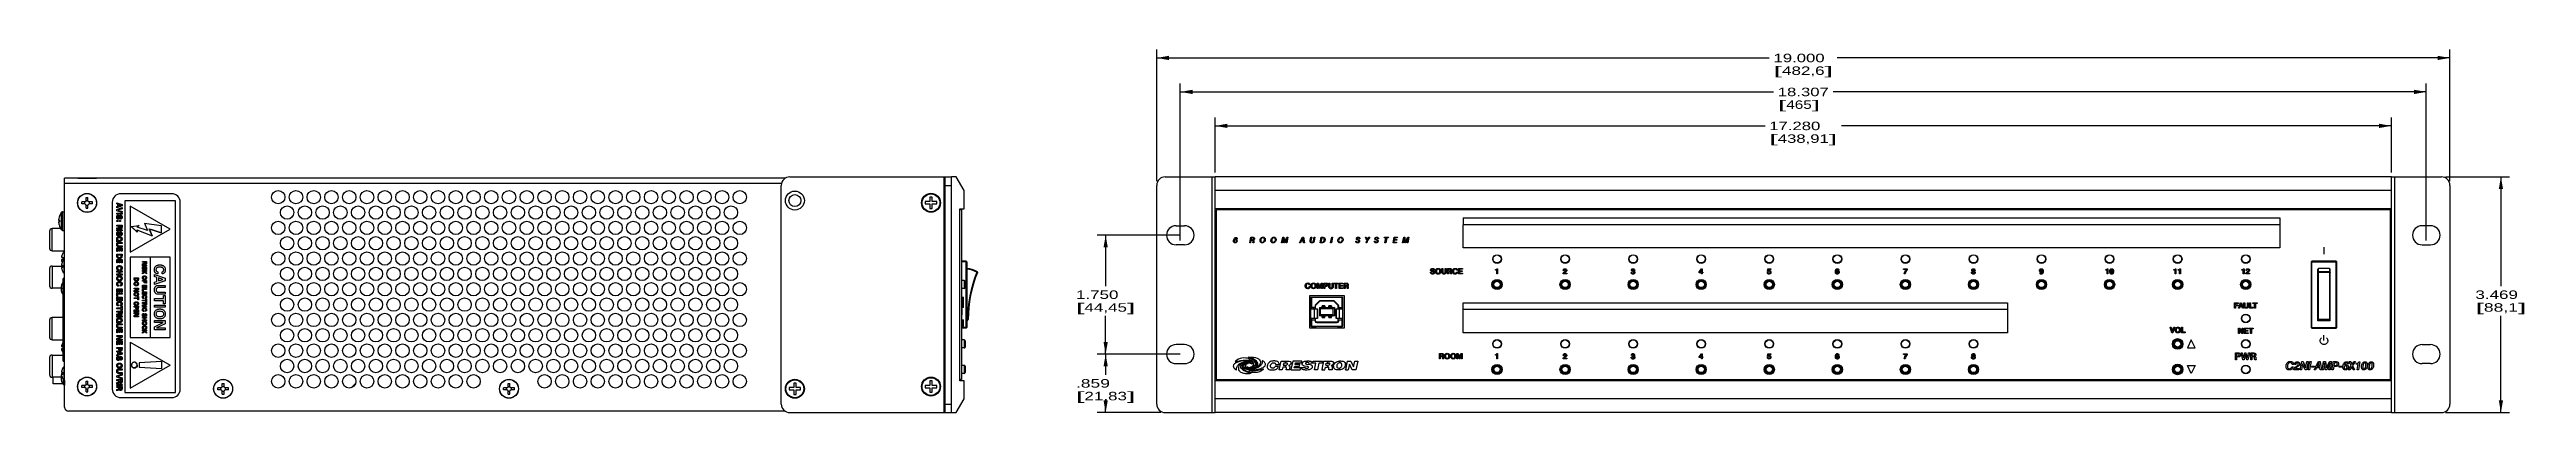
# Model space of a CAD drawing. Header units: inches. Extents: x -3.6 to 47.6, y 1.8 to 32.
# Drawn here: x -3.56 to 32.83, y 10.96 to 16.31 of the extents above; entities that cross this region are included whole.
import ezdxf
from ezdxf.enums import TextEntityAlignment as Align

# ---------------------------------------------------------------- set-up
doc = ezdxf.new("R2010")
doc.units = ezdxf.units.IN
doc.header["$LTSCALE"] = 2.42
doc.header["$MEASUREMENT"] = 0
doc.layers.get('0').update_dxf_attribs({"linetype": 'CONTINUOUS'})
doc.layers.add('DIM', color=7, linetype='CONTINUOUS')
doc.styles.get("Standard").update_dxf_attribs({"font": 'arial'})
doc.dimstyles.new('DIMSTYLE_1', dxfattribs={"dimtxt": 0.125, "dimasz": 0.18, "dimexe": 0.125, "dimexo": 0.0625, "dimgap": 0.0625, "dimtad": 0, "dimtih": 1, "dimtoh": 1, "dimdec": 3, "dimzin": 4, "dimdsep": 46, "dimtxsty": 'STANDARD', "dimblk": '_FILLED', "dimblk1": '_FILLED', "dimblk2": '_FILLED', "dimcen": 0.09, "dimadec": 0, "dimazin": 0, "dimtp": 0.003, "dimtm": 0.003, "dimtfac": 1, "dimtdec": 3, "dimtofl": 0, "dimtmove": 0, "dimatfit": 3, "dimldrblk": '_FILLED', "dimfxl": 1, "dimtolj": 1, "dimtzin": 4, "dimarcsym": 0})

msp = doc.modelspace()

# ---------------------------------------------------------------- blocks, each defined once
blk = doc.blocks.new('_FILLED')
at = {"color": 0, "linetype": 'ByBlock'}
blk.add_solid([(0, 0), (-1, 0.174), (-1, -0.174)], dxfattribs=at)
blk = doc.blocks.new('*D1')
at = {"layer": 'DIM', "color": 7, "linetype": 'Continuous'}
for p, q in [((13.569, 14.494), (13.569, 15.307)), ((30.849, 14.494), (30.849, 15.307)), ((13.569, 15.182), (21.647, 15.182)), ((30.849, 15.182), (22.772, 15.182))]:
    blk.add_line(p, q, dxfattribs=at)
at = {"layer": 'DIM', "color": 7, "linetype": 'Continuous', "xscale": 0.18, "yscale": 0.18, "zscale": 0.18, "rotation": 180}
blk.add_blockref('_FILLED', (13.569, 15.182), dxfattribs=at)
at = {"layer": 'DIM', "color": 7, "linetype": 'Continuous', "xscale": 0.18, "yscale": 0.18, "zscale": 0.18}
blk.add_blockref('_FILLED', (30.849, 15.182), dxfattribs=at)
at = {"layer": 'DIM', "color": 7, "linetype": 'Continuous'}
for s, width, p, p2 in [('17.280', 1.404215, (21.709, 15.119), (22.459, 15.119)), ('[', 2.57645, (21.709, 14.932), (21.834, 14.932)), ('438,91', 1.404215, (21.834, 14.932), (22.584, 14.932)), (']', 2.57645, (22.584, 14.932), (22.709, 14.932))]:
    blk.add_text(s, height=0.125, dxfattribs=dict(at, width=width)).set_placement(p, p2, align=Align.FIT)
blk = doc.blocks.new('*D2')
at = {"layer": 'DIM', "color": 7, "linetype": 'Continuous'}
for p, q in [((13.056, 13.495), (13.056, 15.807)), ((13.056, 15.682), (21.772, 15.682)), ((31.363, 15.682), (22.647, 15.682)), ((31.363, 13.495), (31.363, 15.807))]:
    blk.add_line(p, q, dxfattribs=at)
at = {"layer": 'DIM', "color": 7, "linetype": 'Continuous', "xscale": 0.18, "yscale": 0.18, "zscale": 0.18, "rotation": 180}
blk.add_blockref('_FILLED', (13.056, 15.682), dxfattribs=at)
at = {"layer": 'DIM', "color": 7, "linetype": 'Continuous', "xscale": 0.18, "yscale": 0.18, "zscale": 0.18}
blk.add_blockref('_FILLED', (31.363, 15.682), dxfattribs=at)
at = {"layer": 'DIM', "color": 7, "linetype": 'Continuous'}
for s, width, p, p2 in [('18.307', 1.404215, (21.834, 15.619), (22.584, 15.619)), ('[', 2.57645, (21.834, 15.432), (21.959, 15.432)), ('465', 1.287094, (21.959, 15.432), (22.334, 15.432)), (']', 2.57645, (22.334, 15.432), (22.459, 15.432))]:
    blk.add_text(s, height=0.125, dxfattribs=dict(at, width=width)).set_placement(p, p2, align=Align.FIT)
blk = doc.blocks.new('*D3')
at = {"layer": 'DIM', "color": 7, "linetype": 'Continuous'}
for p, q in [((12.709, 14.369), (12.709, 16.307)), ((12.709, 16.182), (21.709, 16.182)), ((31.709, 16.182), (22.709, 16.182)), ((31.709, 14.369), (31.709, 16.307))]:
    blk.add_line(p, q, dxfattribs=at)
at = {"layer": 'DIM', "color": 7, "linetype": 'Continuous', "xscale": 0.18, "yscale": 0.18, "zscale": 0.18, "rotation": 180}
blk.add_blockref('_FILLED', (12.709, 16.182), dxfattribs=at)
at = {"layer": 'DIM', "color": 7, "linetype": 'Continuous', "xscale": 0.18, "yscale": 0.18, "zscale": 0.18}
blk.add_blockref('_FILLED', (31.709, 16.182), dxfattribs=at)
at = {"layer": 'DIM', "color": 7, "linetype": 'Continuous'}
for s, width, p, p2 in [('19.000', 1.404215, (21.772, 16.119), (22.522, 16.119)), ('[', 2.57645, (21.772, 15.932), (21.897, 15.932)), ('482,6', 1.430244, (21.897, 15.932), (22.522, 15.932)), (']', 2.57645, (22.522, 15.932), (22.647, 15.932))]:
    blk.add_text(s, height=0.125, dxfattribs=dict(at, width=width)).set_placement(p, p2, align=Align.FIT)
blk = doc.blocks.new('*D4')
at = {"layer": 'DIM', "color": 7, "linetype": 'Continuous'}
for p, q in [((13.056, 11.822), (11.834, 11.822)), ((11.959, 11.822), (11.959, 11.518)), ((12.772, 10.963), (11.834, 10.963)), ((11.959, 10.963), (11.959, 11.08))]:
    blk.add_line(p, q, dxfattribs=at)
at = {"layer": 'DIM', "color": 7, "linetype": 'Continuous', "xscale": 0.18, "yscale": 0.18, "zscale": 0.18}
for p, rotation in [((11.959, 11.822), 90), ((11.959, 10.963), 270)]:
    blk.add_blockref('_FILLED', p, dxfattribs=dict(at, rotation=rotation))
at = {"layer": 'DIM', "color": 7, "linetype": 'Continuous'}
for s, width, p, p2 in [('.859', 1.471149, (11.522, 11.33), (12.022, 11.33)), ('[', 2.57645, (11.522, 11.143), (11.647, 11.143)), ('21,83', 1.430244, (11.647, 11.143), (12.272, 11.143)), (']', 2.57645, (12.272, 11.143), (12.397, 11.143))]:
    blk.add_text(s, height=0.125, dxfattribs=dict(at, width=width)).set_placement(p, p2, align=Align.FIT)
blk = doc.blocks.new('*D5')
at = {"layer": 'DIM', "color": 7, "linetype": 'Continuous'}
for p, q in [((13.056, 13.572), (11.834, 13.572)), ((11.959, 13.572), (11.959, 12.822)), ((11.959, 11.822), (11.959, 12.385)), ((13.056, 11.822), (11.834, 11.822))]:
    blk.add_line(p, q, dxfattribs=at)
at = {"layer": 'DIM', "color": 7, "linetype": 'Continuous', "xscale": 0.18, "yscale": 0.18, "zscale": 0.18}
for p, rotation in [((11.959, 13.572), 90), ((11.959, 11.822), 270)]:
    blk.add_blockref('_FILLED', p, dxfattribs=dict(at, rotation=rotation))
at = {"layer": 'DIM', "color": 7, "linetype": 'Continuous'}
for s, width, p, p2 in [('1.750', 1.430244, (11.522, 12.635), (12.147, 12.635)), ('[', 2.57645, (11.522, 12.447), (11.647, 12.447)), ('44,45', 1.430244, (11.647, 12.447), (12.272, 12.447)), (']', 2.57645, (12.272, 12.447), (12.397, 12.447))]:
    blk.add_text(s, height=0.125, dxfattribs=dict(at, width=width)).set_placement(p, p2, align=Align.FIT)
blk = doc.blocks.new('*D6')
at = {"layer": 'DIM', "color": 7, "linetype": 'Continuous'}
for p, q in [((31.647, 14.432), (32.584, 14.432)), ((32.459, 14.432), (32.459, 12.822)), ((32.459, 10.963), (32.459, 12.385)), ((31.647, 10.963), (32.584, 10.963))]:
    blk.add_line(p, q, dxfattribs=at)
at = {"layer": 'DIM', "color": 7, "linetype": 'Continuous', "xscale": 0.18, "yscale": 0.18, "zscale": 0.18}
for p, rotation in [((32.459, 14.432), 90), ((32.459, 10.963), 270)]:
    blk.add_blockref('_FILLED', p, dxfattribs=dict(at, rotation=rotation))
at = {"layer": 'DIM', "color": 7, "linetype": 'Continuous'}
for s, width, p, p2 in [('3.469', 1.430244, (32.084, 12.635), (32.709, 12.635)), ('[', 2.57645, (32.084, 12.447), (32.209, 12.447)), ('88,1', 1.471149, (32.209, 12.447), (32.709, 12.447)), (']', 2.57645, (32.709, 12.447), (32.834, 12.447))]:
    blk.add_text(s, height=0.125, dxfattribs=dict(at, width=width)).set_placement(p, p2, align=Align.FIT)

# ---------------------------------------------------------------- dimensions: what is measured, and where the dimension line sits
at = {"layer": 'DIM', "color": 7, "linetype": 'Continuous'}
for base, p1, p2, picture, middle in [((31.7093, 16.1818), (12.7093, 14.3065), (31.7093, 14.3065), '*D3', (22.2093, 16.088)), ((31.3628, 15.6818), (13.0558, 13.4323), (31.3628, 13.4323), '*D2', (22.2093, 15.588))]:
    dim = msp.add_linear_dim(base=base, p1=p1, p2=p2, dimstyle='DIMSTYLE_1', dxfattribs=at)
    dim.commit()
    dim.dimension.update_dxf_attribs({"geometry": picture, "text_midpoint": middle, "dimtype": 160})
for base, p1, p2, angle, picture, middle in [((13.5693, 15.1818), (30.8493, 14.4318), (13.5693, 14.4318), 180, '*D1', (22.2093, 15.088)), ((32.4593065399, 10.9630055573), (31.5843065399, 14.4315055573), (31.5843065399, 10.9630055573), 270, '*D6', (32.4593065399, 12.6035055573)), ((11.9593, 13.5723), (13.1188, 11.8223), (13.1188, 13.5723), 90, '*D5', (11.9593, 12.6035)), ((11.9593, 11.8223), (12.8343, 10.963), (13.1188, 11.8223), 90, '*D4', (11.9593, 11.2989))]:
    dim = msp.add_linear_dim(base=base, p1=p1, p2=p2, angle=angle, dimstyle='DIMSTYLE_1', dxfattribs=at)
    dim.commit()
    dim.dimension.update_dxf_attribs({"geometry": picture, "text_midpoint": middle, "dimtype": 160})

# ---------------------------------------------------------------- linework, layer by layer
at = {"color": 7, "linetype": 'Continuous'}
for p, q in [((-3.3372, 11.0428), (-3.3372, 14.4118)), ((7.2505, 14.4118), (-3.3372, 14.4118)), ((7.1954, 14.3318), (-3.3372, 14.3318)), ((-3.1448, 14.4148), (-2.8696, 14.4148)), ((7.1928, 11.088), (7.1928, 14.3065)), ((7.3178, 14.4315), (9.6928, 14.4315)), ((9.5871, 10.963), (9.5871, 14.4315)), ((9.6031, 10.963), (9.6031, 14.4315)), ((9.6031, 14.3065), (9.6928, 14.3065)), ((9.7648, 14.4318), (9.6928, 14.4318)), ((9.6928, 10.963), (9.6928, 14.4315)), ((9.8803, 14.2318), (9.7648, 14.4318)), ((9.8803, 13.9628), (9.8803, 14.2318)), ((12.7093, 11.088), (12.7093, 14.3065)), ((12.8343, 14.4315), (13.5693, 14.4315)), ((13.5221, 10.963), (13.5221, 14.4315)), ((13.5693, 10.9628), (13.5693, 14.4318)), ((30.8493, 14.4318), (13.5693, 14.4318)), ((30.8493, 14.2318), (13.5693, 14.2318)), ((30.8493, 10.9628), (30.8493, 14.4318)), ((30.8493, 14.4315), (31.5843, 14.4315)), ((30.8965, 14.4315), (30.8965, 10.963)), ((31.7093, 14.3065), (31.7093, 11.088)), ((-3.413, 13.8535), (-3.4126, 13.8534)), ((-3.3801, 13.6501), (-3.3801, 13.9104)), ((-3.3678, 13.9163), (-3.3678, 13.6443)), ((-3.3678, 13.9163), (-3.3372, 13.9163)), ((-3.0859, 14.0338), (-3.0859, 14.0618)), ((-3.038, 14.0618), (-3.0859, 14.0618)), ((-3.038, 14.0338), (-3.0859, 14.0338)), ((-3.042, 14.0338), (-3.042, 14.0618)), ((-3.038, 14.0618), (-3.0212, 14.0785)), ((-3.0212, 14.017), (-3.038, 14.0338)), ((-3.0212, 14.0785), (-3.0212, 14.1264)), ((-3.0212, 14.1264), (-2.9932, 14.1264)), ((-3.0212, 14.0825), (-2.9932, 14.0825)), ((-3.0212, 13.9691), (-3.0212, 14.017)), ((-3.0212, 14.013), (-2.9932, 14.013)), ((-3.0212, 13.9691), (-2.9932, 13.9691)), ((-2.9932, 14.0785), (-2.9932, 14.1264)), ((-2.9932, 14.0785), (-2.9765, 14.0618)), ((-2.9765, 14.0338), (-2.9932, 14.017)), ((-2.9932, 13.9691), (-2.9932, 14.017)), ((-2.9286, 14.0618), (-2.9765, 14.0618)), ((-2.9286, 14.0338), (-2.9765, 14.0338)), ((-2.9724, 14.0338), (-2.9724, 14.0618)), ((-2.9286, 14.0338), (-2.9286, 14.0618)), ((-2.6372, 14.0578), (-2.6372, 11.3078)), ((-2.5703, 14.0349), (-2.5703, 14.0505)), ((-2.5703, 14.0505), (-2.4933, 14.0225)), ((-2.5537, 14.0289), (-2.5703, 14.0349)), ((-2.4933, 14.0031), (-2.5703, 13.9763)), ((-2.5703, 13.993), (-2.5537, 13.9985)), ((-2.5703, 13.9763), (-2.5703, 13.993)), ((-2.5703, 13.9518), (-2.4933, 13.9799)), ((-2.5703, 13.9335), (-2.5703, 13.9518)), ((-2.4933, 13.9051), (-2.5703, 13.9335)), ((-2.5703, 13.8805), (-2.5703, 13.8969)), ((-2.5703, 13.8969), (-2.4933, 13.8969)), ((-2.4933, 13.8805), (-2.5703, 13.8805)), ((-2.5537, 13.9985), (-2.5537, 14.0289)), ((-2.5537, 14.0136), (-2.5411, 14.0136)), ((-2.4933, 13.962), (-2.5535, 13.9417)), ((-2.5535, 13.9417), (-2.4933, 13.9219)), ((-2.5463, 13.8688), (-2.5453, 13.8688)), ((-2.5453, 13.8688), (-2.5453, 13.8526)), ((-2.5411, 14.0248), (-2.5411, 14.0025)), ((-2.5085, 14.0131), (-2.5411, 14.0248)), ((-2.5411, 14.0025), (-2.5085, 14.0131)), ((-2.5366, 13.8418), (-2.5355, 13.8451)), ((-2.5255, 13.8318), (-2.5258, 13.8308)), ((-1.7622, 14.1828), (-2.5122, 14.1828)), ((-2.51, 14.0136), (-2.4933, 14.0136)), ((-2.4933, 14.0225), (-2.4933, 14.0031)), ((-2.4933, 13.9799), (-2.4933, 13.962)), ((-2.4933, 13.9219), (-2.4933, 13.9051)), ((-2.4933, 13.8969), (-2.4933, 13.8805)), ((-2.4541, 14.0768), (-2.4541, 11.2587)), ((-1.7065, 14.0768), (-2.4541, 14.0768)), ((-2.3738, 14.001), (-2.3738, 13.3231)), ((-1.7868, 13.6621), (-2.3738, 14.001)), ((-1.7065, 11.2587), (-1.7065, 14.0768)), ((-1.6372, 11.3078), (-1.6372, 14.0578)), ((9.3758, 14.0668), (9.3093, 14.0668)), ((9.3093, 14.0668), (9.3093, 14.0328)), ((9.3093, 14.0328), (9.3758, 14.0328)), ((9.4098, 14.1333), (9.3758, 14.1333)), ((9.3758, 14.1333), (9.3758, 14.0668)), ((9.3758, 14.0328), (9.3758, 13.9663)), ((9.3758, 13.9663), (9.4098, 13.9663)), ((9.4098, 14.0668), (9.4098, 14.1333)), ((9.4763, 14.0668), (9.4098, 14.0668)), ((9.4098, 14.0328), (9.4763, 14.0328)), ((9.4098, 13.9663), (9.4098, 14.0328)), ((9.4763, 14.0328), (9.4763, 14.0668)), ((9.8178, 13.9628), (9.8803, 13.9628)), ((9.8178, 11.4318), (9.8178, 13.9628)), ((9.8388, 13.9478), (9.8178, 13.9478)), ((9.8388, 13.9478), (9.8388, 11.4468)), ((30.8493, 13.9628), (13.5693, 13.9628)), ((13.5843, 13.9478), (13.5843, 11.4468)), ((30.8343, 13.9478), (13.5843, 13.9478)), ((30.8343, 11.4468), (30.8343, 13.9478)), ((-3.5582, 13.6328), (-3.5582, 13.3809)), ((-3.5208, 13.3435), (-3.5208, 13.6702)), ((-3.3946, 13.6702), (-3.5208, 13.6702)), ((-3.4238, 13.7509), (-3.4224, 13.7415)), ((-3.4232, 13.7939), (-3.4232, 13.7666)), ((-3.4222, 13.7933), (-3.4126, 13.7933)), ((-3.4222, 13.7673), (-3.4126, 13.7673)), ((-3.4126, 13.7072), (-3.413, 13.707)), ((-3.3678, 13.6443), (-3.3372, 13.6443)), ((-2.5713, 13.5159), (-2.5713, 13.5166)), ((-2.5713, 13.5166), (-2.5599, 13.5166)), ((-2.5703, 13.4988), (-2.5713, 13.5159)), ((-2.5703, 13.7736), (-2.5703, 13.7871)), ((-2.5703, 13.7871), (-2.5562, 13.7871)), ((-2.5562, 13.7736), (-2.5703, 13.7736)), ((-2.5703, 13.7068), (-2.5703, 13.723)), ((-2.5703, 13.723), (-2.4933, 13.723)), ((-2.5393, 13.7068), (-2.5703, 13.7068)), ((-2.5703, 13.6615), (-2.5703, 13.6793)), ((-2.5703, 13.6361), (-2.5703, 13.6525)), ((-2.5703, 13.6525), (-2.4933, 13.6525)), ((-2.4933, 13.6361), (-2.5703, 13.6361)), ((-2.5703, 13.4775), (-2.5703, 13.4988)), ((-2.5585, 13.4775), (-2.5703, 13.4775)), ((-2.5609, 13.6815), (-2.5492, 13.6826)), ((-2.5599, 13.5166), (-2.5599, 13.5165)), ((-2.5585, 13.4912), (-2.5585, 13.4775)), ((-2.5462, 13.6668), (-2.5573, 13.6654)), ((-2.5562, 13.7871), (-2.5562, 13.7736)), ((-2.5463, 13.6243), (-2.5453, 13.6243)), ((-2.5453, 13.6243), (-2.5453, 13.6082)), ((-2.5407, 13.4677), (-2.4933, 13.4677)), ((-2.5393, 13.6926), (-2.5393, 13.7068)), ((-2.5393, 13.694), (-2.5267, 13.694)), ((-2.5366, 13.5973), (-2.5355, 13.6006)), ((-2.5307, 13.7736), (-2.5307, 13.7871)), ((-2.5307, 13.7871), (-2.5166, 13.7871)), ((-2.5166, 13.7736), (-2.5307, 13.7736)), ((-2.5267, 13.7068), (-2.5267, 13.6971)), ((-2.5052, 13.7068), (-2.5267, 13.7068)), ((-2.5267, 13.6971), (-2.5267, 13.694)), ((-2.5255, 13.5874), (-2.5258, 13.5864)), ((-2.5166, 13.7871), (-2.5166, 13.7736)), ((-2.5148, 13.8105), (-2.5148, 13.8248)), ((-2.5144, 13.8105), (-2.5148, 13.8105)), ((-2.5148, 13.5661), (-2.5148, 13.5804)), ((-2.5144, 13.5661), (-2.5148, 13.5661)), ((-2.5052, 13.6971), (-2.5052, 13.7068)), ((-2.5052, 13.694), (-2.4933, 13.694)), ((-2.5029, 13.5165), (-2.5029, 13.5166)), ((-2.5029, 13.5166), (-2.4921, 13.5166)), ((-2.4933, 13.723), (-2.4933, 13.691)), ((-2.4933, 13.6525), (-2.4933, 13.6361)), ((-2.4933, 13.4677), (-2.4933, 13.4513)), ((-2.4921, 13.5166), (-2.4921, 13.5165)), ((-2.3738, 13.3231), (-1.7868, 13.6621)), ((-2.36, 13.7005), (-2.2413, 13.7163)), ((-2.36, 13.7005), (-2.2697, 13.6182)), ((-2.3111, 13.6559), (-2.36, 13.7005)), ((-2.2697, 13.6182), (-2.3111, 13.6559)), ((-2.2755, 13.6519), (-2.2697, 13.6182)), ((-2.2755, 13.6519), (-2.051, 13.5635)), ((-2.2413, 13.7163), (-2.2706, 13.6909)), ((-2.1204, 13.6397), (-2.2706, 13.6909)), ((-2.1618, 13.7483), (-2.1204, 13.6397)), ((-2.1618, 13.7483), (-1.9204, 13.7138)), ((-2.051, 13.5635), (-2.0928, 13.6657)), ((-2.0928, 13.6657), (-1.9204, 13.6078)), ((-2.0888, 13.6559), (-2.051, 13.5635)), ((-1.9204, 13.6078), (-2.0635, 13.6559)), ((-1.9204, 13.7138), (-1.9204, 13.6078)), ((12.9928, 13.7123), (13.1188, 13.7123)), ((13.8934, 13.519), (13.8836, 13.519)), ((14.0753, 13.4626), (14.0924, 13.5425)), ((14.0932, 13.4973), (14.0856, 13.4626)), ((14.0924, 13.5425), (14.1197, 13.5425)), ((14.1103, 13.4973), (14.0932, 13.4973)), ((14.1007, 13.5331), (14.0952, 13.5066)), ((14.0952, 13.5066), (14.1145, 13.5066)), ((14.1195, 13.5331), (14.1007, 13.5331)), ((14.1241, 13.4747), (14.1247, 13.4837)), ((14.1358, 13.4855), (14.1354, 13.4775)), ((14.5433, 13.4626), (14.5602, 13.5425)), ((14.5666, 13.5257), (14.5536, 13.4626)), ((14.5602, 13.5425), (14.5755, 13.5425)), ((14.5766, 13.4626), (14.5672, 13.5327)), ((14.5755, 13.5425), (14.5843, 13.4765)), ((14.5843, 13.4765), (14.6205, 13.5425)), ((14.6251, 13.5317), (14.5869, 13.4626)), ((14.6096, 13.4626), (14.6225, 13.5236)), ((14.6365, 13.5425), (14.6195, 13.4626)), ((14.6205, 13.5425), (14.6365, 13.5425)), ((14.8084, 13.4626), (14.8514, 13.5425)), ((14.8319, 13.4852), (14.8199, 13.4626)), ((14.8637, 13.4852), (14.8319, 13.4852)), ((14.8564, 13.5315), (14.8367, 13.4945)), ((14.8367, 13.4945), (14.8622, 13.4945)), ((14.8514, 13.5425), (14.8647, 13.5425)), ((14.8622, 13.4945), (14.8564, 13.5315)), ((14.8673, 13.4626), (14.8637, 13.4852)), ((14.8647, 13.5425), (14.8781, 13.4626)), ((14.9648, 13.4935), (14.9753, 13.5425)), ((14.9858, 13.5425), (14.9748, 13.4904)), ((14.9753, 13.5425), (14.9858, 13.5425)), ((15.0128, 13.489), (15.024, 13.5425)), ((15.0346, 13.5425), (15.0232, 13.4885)), ((15.024, 13.5425), (15.0346, 13.5425)), ((15.1097, 13.4626), (15.1268, 13.5425)), ((15.1355, 13.5334), (15.1223, 13.4716)), ((15.1223, 13.4716), (15.1376, 13.4716)), ((15.1268, 13.5425), (15.1496, 13.5425)), ((15.1482, 13.5334), (15.1355, 13.5334)), ((15.2638, 13.4626), (15.2807, 13.5425)), ((15.2918, 13.5425), (15.2748, 13.4626)), ((15.2807, 13.5425), (15.2918, 13.5425)), ((15.6323, 13.4853), (15.6325, 13.4874)), ((15.6325, 13.4874), (15.6425, 13.4874)), ((15.6957, 13.5196), (15.6854, 13.5196)), ((15.7947, 13.4957), (15.7767, 13.5425)), ((15.7767, 13.5425), (15.7878, 13.5425)), ((15.7878, 13.5425), (15.8016, 13.5055)), ((15.7879, 13.4626), (15.7947, 13.4957)), ((15.8051, 13.4941), (15.7986, 13.4626)), ((15.8016, 13.5055), (15.8263, 13.5425)), ((15.8384, 13.5425), (15.8051, 13.4941)), ((15.8263, 13.5425), (15.8384, 13.5425)), ((15.9053, 13.4853), (15.9054, 13.4874)), ((15.9054, 13.4874), (15.9154, 13.4874)), ((15.9686, 13.5196), (15.9583, 13.5196)), ((16.0532, 13.5334), (16.0551, 13.5425)), ((16.0775, 13.5334), (16.0532, 13.5334)), ((16.0551, 13.5425), (16.1123, 13.5425)), ((16.0625, 13.4626), (16.0775, 13.5334)), ((16.0882, 13.5334), (16.0732, 13.4626)), ((16.1103, 13.5334), (16.0882, 13.5334)), ((16.1123, 13.5425), (16.1103, 13.5334)), ((16.1809, 13.4626), (16.1977, 13.5425)), ((16.1991, 13.4991), (16.1933, 13.4724)), ((16.1933, 13.4724), (16.2341, 13.4724)), ((16.1977, 13.5425), (16.2461, 13.5425)), ((16.2356, 13.4991), (16.1991, 13.4991)), ((16.2062, 13.5327), (16.2011, 13.5085)), ((16.2011, 13.5085), (16.2377, 13.5085)), ((16.2439, 13.5327), (16.2062, 13.5327)), ((16.2341, 13.4724), (16.232, 13.4626)), ((16.2377, 13.5085), (16.2356, 13.4991)), ((16.2461, 13.5425), (16.2439, 13.5327)), ((16.3208, 13.4626), (16.3377, 13.5425)), ((16.3442, 13.5257), (16.3311, 13.4626)), ((16.3377, 13.5425), (16.3531, 13.5425)), ((16.3541, 13.4626), (16.3447, 13.5327)), ((16.3531, 13.5425), (16.3619, 13.4765)), ((16.3619, 13.4765), (16.398, 13.5425)), ((16.4026, 13.5317), (16.3644, 13.4626)), ((16.3871, 13.4626), (16.4, 13.5236)), ((16.414, 13.5425), (16.3971, 13.4626)), ((16.398, 13.5425), (16.414, 13.5425)), ((17.2093, 13.8273), (17.2093, 13.7273)), ((17.2093, 13.8273), (29.2093, 13.8273)), ((17.2093, 13.3873), (17.2093, 13.7273)), ((29.2093, 13.7273), (17.2093, 13.7273)), ((29.2093, 13.8273), (29.2093, 13.7273)), ((29.2093, 13.7273), (29.2093, 13.3873)), ((31.4258, 13.7123), (31.2998, 13.7123)), ((-3.5208, 13.3435), (-3.3372, 13.3435)), ((-3.5208, 13.119), (-3.5208, 12.7923)), ((-3.5208, 13.119), (-3.3644, 13.119)), ((-3.3812, 13.2472), (-3.3622, 13.2472)), ((-3.3622, 13.2153), (-3.3812, 13.2153)), ((-3.3807, 13.1302), (-3.3636, 13.1302)), ((-3.3668, 13.187), (-3.3653, 13.187)), ((-3.3658, 13.304), (-3.3641, 13.304)), ((-3.3451, 13.0109), (-3.3451, 13.2176)), ((-3.3451, 13.2176), (-3.3372, 13.2176)), ((-2.5703, 13.3347), (-2.5703, 13.387)), ((-2.5703, 13.387), (-2.4933, 13.387)), ((-2.5574, 13.3347), (-2.5703, 13.3347)), ((-2.5703, 13.2692), (-2.5703, 13.2933)), ((-2.5703, 13.2933), (-2.4933, 13.2933)), ((-2.5703, 13.1638), (-2.5703, 13.216)), ((-2.5703, 13.216), (-2.4933, 13.216)), ((-2.5574, 13.1638), (-2.5703, 13.1638)), ((-2.5699, 13.2612), (-2.5568, 13.2612)), ((-2.5575, 13.2769), (-2.5575, 13.2686)), ((-2.5059, 13.2769), (-2.5575, 13.2769)), ((-2.5574, 13.3702), (-2.5574, 13.3347)), ((-2.5367, 13.3702), (-2.5574, 13.3702)), ((-2.5574, 13.1993), (-2.5574, 13.1638)), ((-2.5367, 13.1993), (-2.5574, 13.1993)), ((-2.4933, 13.4513), (-2.5418, 13.4513)), ((-2.5411, 13.4174), (-2.4933, 13.4174)), ((-2.4933, 13.4016), (-2.5407, 13.4016)), ((-2.5367, 13.338), (-2.5367, 13.3702)), ((-2.5242, 13.338), (-2.5367, 13.338)), ((-2.5367, 13.1671), (-2.5367, 13.1993)), ((-2.5242, 13.1671), (-2.5367, 13.1671)), ((-2.5242, 13.3702), (-2.5242, 13.338)), ((-2.506, 13.3702), (-2.5242, 13.3702)), ((-2.5242, 13.1993), (-2.5242, 13.1671)), ((-2.506, 13.1993), (-2.5242, 13.1993)), ((-2.5066, 13.2612), (-2.4936, 13.2612)), ((-2.506, 13.3359), (-2.506, 13.3702)), ((-2.4933, 13.3359), (-2.506, 13.3359)), ((-2.506, 13.165), (-2.506, 13.1993)), ((-2.4933, 13.165), (-2.506, 13.165)), ((-2.5059, 13.2686), (-2.5059, 13.2769)), ((-2.4933, 13.2692), (-2.4936, 13.2612)), ((-2.4933, 13.4174), (-2.4933, 13.4016)), ((-2.4933, 13.387), (-2.4933, 13.3359)), ((-2.4933, 13.2933), (-2.4933, 13.2692)), ((-2.4933, 13.216), (-2.4933, 13.165)), ((-2.3738, 13.2488), (-2.3738, 12.0679)), ((-1.7868, 13.2488), (-2.3738, 13.2488)), ((-2.1928, 13.174), (-2.1928, 13.1867)), ((-2.1928, 13.1867), (-2.1323, 13.1867)), ((-2.1685, 13.174), (-2.1928, 13.174)), ((-2.1928, 13.1383), (-2.1928, 13.1524)), ((-2.1928, 13.1184), (-2.1928, 13.1313)), ((-2.1928, 13.1313), (-2.1323, 13.1313)), ((-2.1323, 13.1184), (-2.1928, 13.1184)), ((-2.1855, 13.1541), (-2.1763, 13.1549)), ((-2.1739, 13.1425), (-2.1827, 13.1415)), ((-2.174, 13.1092), (-2.1732, 13.1092)), ((-2.1732, 13.1092), (-2.1732, 13.0965)), ((-2.1685, 13.1628), (-2.1685, 13.174)), ((-2.1685, 13.1639), (-2.1586, 13.1639)), ((-2.1586, 13.174), (-2.1586, 13.1663)), ((-2.1417, 13.174), (-2.1586, 13.174)), ((-2.1586, 13.1663), (-2.1586, 13.1639)), ((-2.1417, 13.1663), (-2.1417, 13.174)), ((-2.1417, 13.1639), (-2.1417, 13.1663)), ((-2.1417, 13.1639), (-2.1323, 13.1639)), ((-2.1323, 13.1867), (-2.1323, 13.1615)), ((-2.1323, 13.1313), (-2.1323, 13.1184)), ((-2.0803, 13.2488), (-2.0803, 12.0679)), ((-1.7868, 12.0679), (-1.7868, 13.2488)), ((9.9078, 13.1898), (9.8388, 13.1898)), ((9.9178, 13.1798), (9.8388, 13.1798)), ((9.9078, 12.2048), (9.9078, 13.1898)), ((9.9178, 13.1798), (9.9178, 12.2148)), ((13.1188, 13.4323), (12.9928, 13.4323)), ((14.0856, 13.4626), (14.0753, 13.4626)), ((14.1374, 13.4626), (14.1248, 13.4626)), ((14.1374, 13.4647), (14.1374, 13.4626)), ((14.5536, 13.4626), (14.5433, 13.4626)), ((14.5869, 13.4626), (14.5766, 13.4626)), ((14.6195, 13.4626), (14.6096, 13.4626)), ((14.8199, 13.4626), (14.8084, 13.4626)), ((14.8781, 13.4626), (14.8673, 13.4626)), ((15.1396, 13.4626), (15.1097, 13.4626)), ((15.2748, 13.4626), (15.2638, 13.4626)), ((15.7986, 13.4626), (15.7879, 13.4626)), ((16.0732, 13.4626), (16.0625, 13.4626)), ((16.232, 13.4626), (16.1809, 13.4626)), ((16.3311, 13.4626), (16.3208, 13.4626)), ((16.3644, 13.4626), (16.3541, 13.4626)), ((16.3971, 13.4626), (16.3871, 13.4626)), ((29.2093, 13.3873), (17.2093, 13.3873)), ((29.6723, 13.1798), (30.0463, 13.1798)), ((29.6723, 13.1798), (29.6723, 12.2148)), ((30.0363, 13.1898), (29.6823, 13.1898)), ((29.6823, 12.2048), (29.6823, 13.1898)), ((29.8593, 13.3964), (29.8593, 13.2944)), ((30.0363, 12.2048), (30.0363, 13.1898)), ((30.0463, 12.2148), (30.0463, 13.1798)), ((31.2998, 13.4323), (31.4258, 13.4323)), ((-3.5582, 13.0816), (-3.5582, 12.8297)), ((-3.3811, 12.7923), (-3.5208, 12.7923)), ((-3.3872, 12.7991), (-3.3872, 12.7805)), ((-3.386, 12.7983), (-3.3809, 12.7983)), ((-3.386, 12.7813), (-3.3809, 12.7813)), ((-3.3811, 12.8431), (-3.3809, 12.843)), ((-3.3636, 13.0983), (-3.3807, 13.0983)), ((-3.3653, 13.0415), (-3.3668, 13.0415)), ((-3.3613, 12.9252), (-3.3613, 11.7283)), ((-3.3613, 12.8976), (-3.3372, 12.8976)), ((-3.3495, 11.7165), (-3.3495, 12.937)), ((-3.3495, 12.937), (-3.3372, 12.937)), ((-3.3451, 13.0109), (-3.3372, 13.0109)), ((-2.5716, 12.9371), (-2.5716, 12.9371)), ((-2.5716, 12.9371), (-2.5601, 12.9371)), ((-2.5703, 13.0312), (-2.5703, 13.0478)), ((-2.5703, 13.0478), (-2.4933, 13.0478)), ((-2.5366, 13.0312), (-2.5703, 13.0312)), ((-2.5703, 12.9861), (-2.5703, 13.0021)), ((-2.5703, 13.0021), (-2.5366, 13.0021)), ((-2.4933, 12.9861), (-2.5703, 12.9861)), ((-2.5703, 12.7315), (-2.5703, 12.7838)), ((-2.5703, 12.7838), (-2.4933, 12.7838)), ((-2.5601, 12.9371), (-2.5601, 12.9371)), ((-2.5574, 12.767), (-2.5574, 12.7315)), ((-2.5367, 12.767), (-2.5574, 12.767)), ((-2.5472, 13.0743), (-2.5472, 13.0588)), ((-2.5472, 12.8399), (-2.5472, 12.8244)), ((-2.5367, 12.7348), (-2.5367, 12.767)), ((-2.5366, 13.0021), (-2.5366, 13.0312)), ((-2.5242, 12.767), (-2.5242, 12.7348)), ((-2.506, 12.767), (-2.5242, 12.767)), ((-2.5241, 13.0312), (-2.5241, 13.0021)), ((-2.4933, 13.0312), (-2.5241, 13.0312)), ((-2.5241, 13.0021), (-2.4933, 13.0021)), ((-2.5155, 13.0592), (-2.5155, 13.0744)), ((-2.5155, 12.8248), (-2.5155, 12.8401)), ((-2.506, 12.7327), (-2.506, 12.767)), ((-2.5032, 12.9371), (-2.5032, 12.9371)), ((-2.5032, 12.9371), (-2.4921, 12.9371)), ((-2.4933, 13.0478), (-2.4933, 13.0312)), ((-2.4933, 13.0021), (-2.4933, 12.9861)), ((-2.4933, 12.7838), (-2.4933, 12.7327)), ((-2.4921, 12.9371), (-2.4921, 12.9371)), ((-2.3147, 12.8564), (-2.3147, 12.8565)), ((-2.3147, 12.8565), (-2.3057, 12.8565)), ((-2.3137, 12.9251), (-2.3137, 12.944)), ((-2.3137, 12.944), (-2.2532, 12.944)), ((-2.3134, 12.9188), (-2.3137, 12.9251)), ((-2.3137, 12.783), (-2.3137, 12.7946)), ((-2.3137, 12.7946), (-2.2532, 12.7946)), ((-2.3137, 12.7595), (-2.2636, 12.783)), ((-2.2636, 12.783), (-2.3137, 12.783)), ((-2.3137, 12.7416), (-2.3137, 12.7595)), ((-2.2532, 12.7416), (-2.3137, 12.7416)), ((-2.3134, 12.9188), (-2.3031, 12.9188)), ((-2.3057, 12.8565), (-2.3057, 12.8565)), ((-2.3037, 12.9311), (-2.3037, 12.9246)), ((-2.2631, 12.9311), (-2.3037, 12.9311)), ((-2.2532, 12.776), (-2.3018, 12.7532)), ((-2.3018, 12.7532), (-2.2532, 12.7532)), ((-2.2637, 12.9188), (-2.2535, 12.9188)), ((-2.2631, 12.9246), (-2.2631, 12.9311)), ((-2.261, 12.8565), (-2.261, 12.8565)), ((-2.261, 12.8565), (-2.2523, 12.8565)), ((-2.2532, 12.9251), (-2.2535, 12.9188)), ((-2.2532, 12.944), (-2.2532, 12.9251)), ((-2.2532, 12.7946), (-2.2532, 12.776)), ((-2.2532, 12.7532), (-2.2532, 12.7416)), ((-2.2523, 12.8565), (-2.2523, 12.8564)), ((-2.1939, 12.9461), (-2.1939, 12.9461)), ((-2.1939, 12.9461), (-2.1848, 12.9461)), ((-2.1928, 13.0386), (-2.1928, 13.0514)), ((-2.1928, 13.0514), (-2.1323, 13.0514)), ((-2.1928, 13.0172), (-2.1615, 13.0386)), ((-2.1615, 13.0386), (-2.1928, 13.0386)), ((-2.1594, 13.0256), (-2.1928, 13.0022)), ((-2.1928, 13.0022), (-2.1928, 13.0172)), ((-2.1928, 12.8946), (-2.1928, 12.9075)), ((-2.1928, 12.9075), (-2.1323, 12.9075)), ((-2.1665, 12.8946), (-2.1928, 12.8946)), ((-2.1928, 12.7969), (-2.1928, 12.838)), ((-2.1928, 12.838), (-2.1323, 12.838)), ((-2.1827, 12.7969), (-2.1928, 12.7969)), ((-2.1928, 12.7474), (-2.1928, 12.7875)), ((-2.1928, 12.7875), (-2.1323, 12.7875)), ((-2.1826, 12.7474), (-2.1928, 12.7474)), ((-2.1928, 12.6987), (-2.1928, 12.7397)), ((-2.1928, 12.7397), (-2.1323, 12.7397)), ((-2.1848, 12.9461), (-2.1848, 12.9461)), ((-2.1827, 12.8248), (-2.1827, 12.7969)), ((-2.1665, 12.8248), (-2.1827, 12.8248)), ((-2.1826, 12.7747), (-2.1826, 12.7474)), ((-2.1323, 12.7747), (-2.1826, 12.7747)), ((-2.1665, 12.8706), (-2.1665, 12.8946)), ((-2.1566, 12.8706), (-2.1665, 12.8706)), ((-2.1665, 12.7995), (-2.1665, 12.8248)), ((-2.1566, 12.7995), (-2.1665, 12.7995)), ((-2.1664, 13.088), (-2.1655, 13.0906)), ((-2.1323, 13.0043), (-2.1594, 13.0256)), ((-2.1585, 13.0386), (-2.1323, 13.0188)), ((-2.1323, 13.0386), (-2.1585, 13.0386)), ((-2.1566, 12.8946), (-2.1566, 12.8706)), ((-2.1423, 12.8946), (-2.1566, 12.8946)), ((-2.1566, 12.8248), (-2.1566, 12.7995)), ((-2.1423, 12.8248), (-2.1566, 12.8248)), ((-2.1492, 13.0634), (-2.1492, 13.0746)), ((-2.1489, 13.0634), (-2.1492, 13.0634)), ((-2.1423, 12.8688), (-2.1423, 12.8946)), ((-2.1323, 12.8688), (-2.1423, 12.8688)), ((-2.1423, 12.7978), (-2.1423, 12.8248)), ((-2.1323, 12.7978), (-2.1423, 12.7978)), ((-2.1402, 12.9461), (-2.1402, 12.9461)), ((-2.1402, 12.9461), (-2.1314, 12.9461)), ((-2.1323, 13.0514), (-2.1323, 13.0386)), ((-2.1323, 13.0188), (-2.1323, 13.0043)), ((-2.1323, 12.9075), (-2.1323, 12.8688)), ((-2.1323, 12.838), (-2.1323, 12.7978)), ((-2.1323, 12.7875), (-2.1323, 12.7747)), ((-2.1323, 12.7397), (-2.1323, 12.6996)), ((-2.1314, 12.9461), (-2.1314, 12.9461)), ((-2.0144, 12.964), (-2.0144, 12.9951)), ((-2.0144, 12.9951), (-1.8604, 12.9392)), ((-1.9813, 12.952), (-2.0144, 12.964)), ((-1.8604, 12.9003), (-2.0144, 12.8466)), ((-2.0144, 12.8802), (-1.9813, 12.8911)), ((-2.0144, 12.8466), (-2.0144, 12.8802)), ((-1.9813, 12.8911), (-1.9813, 12.952)), ((-1.9682, 13.0339), (-1.9682, 13.0029)), ((-1.8604, 12.8022), (-1.9575, 12.8022)), ((-1.956, 12.9437), (-1.956, 12.8992)), ((-1.8937, 12.9214), (-1.956, 12.9437)), ((-1.956, 12.8992), (-1.8907, 12.9204)), ((-1.9552, 12.835), (-1.8604, 12.835)), ((-1.9048, 13.0037), (-1.9048, 13.0341)), ((-1.8604, 12.9392), (-1.8604, 12.9003)), ((-1.8604, 12.835), (-1.8604, 12.8022)), ((9.881, 12.9065), (9.8388, 12.9072)), ((9.881, 12.7891), (9.8388, 12.7883)), ((9.881, 12.9065), (9.881, 12.7891)), ((9.8926, 12.8946), (9.8926, 12.8009)), ((10.0664, 13.0268), (10.0719, 13.0352)), ((10.0664, 13.0268), (10.0756, 13.0229)), ((10.0756, 13.0229), (10.0768, 13.0258)), ((14.9616, 12.8425), (14.9485, 12.8425)), ((14.9489, 12.8163), (14.9619, 12.8163)), ((15.067, 12.7876), (15.067, 12.8675)), ((15.067, 12.8675), (15.0863, 12.8675)), ((15.0793, 12.7876), (15.067, 12.7876)), ((15.0793, 12.8536), (15.0793, 12.7876)), ((15.0989, 12.7876), (15.0793, 12.8536)), ((15.0863, 12.8675), (15.1056, 12.8036)), ((15.1119, 12.7876), (15.0989, 12.7876)), ((15.1056, 12.8036), (15.125, 12.8675)), ((15.1317, 12.8536), (15.1119, 12.7876)), ((15.125, 12.8675), (15.1443, 12.8675)), ((15.1317, 12.7876), (15.1317, 12.8536)), ((15.1443, 12.7876), (15.1317, 12.7876)), ((15.1443, 12.8675), (15.1443, 12.7876)), ((15.1641, 12.7876), (15.1641, 12.8675)), ((15.1641, 12.8675), (15.1945, 12.8675)), ((15.1773, 12.7876), (15.1641, 12.7876)), ((15.1773, 12.856), (15.1773, 12.8307)), ((15.1954, 12.856), (15.1773, 12.856)), ((15.1773, 12.8307), (15.1946, 12.8307)), ((15.1773, 12.8191), (15.1773, 12.7876)), ((15.1955, 12.8191), (15.1773, 12.8191)), ((15.2381, 12.8171), (15.2381, 12.8675)), ((15.2381, 12.8675), (15.2515, 12.8675)), ((15.2515, 12.8675), (15.2515, 12.8178)), ((15.288, 12.8178), (15.288, 12.8675)), ((15.288, 12.8675), (15.3014, 12.8675)), ((15.3014, 12.8675), (15.3014, 12.8171)), ((15.3131, 12.8558), (15.3131, 12.8675)), ((15.3131, 12.8675), (15.3756, 12.8675)), ((15.3378, 12.8558), (15.3131, 12.8558)), ((15.3378, 12.7876), (15.3378, 12.8558)), ((15.351, 12.7876), (15.3378, 12.7876)), ((15.351, 12.8558), (15.351, 12.7876)), ((15.3756, 12.8558), (15.351, 12.8558)), ((15.3756, 12.8675), (15.3756, 12.8558)), ((15.3879, 12.7876), (15.3879, 12.8675)), ((15.3879, 12.8675), (15.4452, 12.8675)), ((15.4467, 12.7876), (15.3879, 12.7876)), ((15.401, 12.8558), (15.401, 12.8349)), ((15.4452, 12.8558), (15.401, 12.8558)), ((15.401, 12.8349), (15.4418, 12.8349)), ((15.401, 12.8237), (15.401, 12.7996)), ((15.4418, 12.8237), (15.401, 12.8237)), ((15.401, 12.7996), (15.4467, 12.7996)), ((15.4418, 12.8349), (15.4418, 12.8237)), ((15.4452, 12.8675), (15.4452, 12.8558)), ((15.4467, 12.7996), (15.4467, 12.7876)), ((15.4624, 12.7876), (15.4624, 12.8675)), ((15.4624, 12.8675), (15.4968, 12.8675)), ((15.4756, 12.7876), (15.4624, 12.7876)), ((15.4755, 12.8563), (15.4755, 12.8317)), ((15.4948, 12.8563), (15.4755, 12.8563)), ((15.4755, 12.8317), (15.4945, 12.8317)), ((15.4756, 12.8205), (15.4756, 12.7876)), ((15.4957, 12.8205), (15.4756, 12.8205)), ((15.4968, 12.8675), (15.501, 12.8674)), ((15.5088, 12.7981), (15.5084, 12.8077)), ((15.5257, 12.7876), (15.5108, 12.7876)), ((15.5217, 12.8106), (15.5224, 12.7992)), ((15.5257, 12.7899), (15.5257, 12.7876)), ((16.7303, 13.0283), (16.7432, 13.0283)), ((16.791, 13.0592), (16.7784, 13.0591)), ((16.8984, 13.0321), (16.8984, 13.0825)), ((16.8984, 13.0825), (16.9118, 13.0825)), ((16.9118, 13.0825), (16.9118, 13.0328)), ((16.9483, 13.0328), (16.9483, 13.0825)), ((16.9483, 13.0825), (16.9617, 13.0825)), ((16.9617, 13.0825), (16.9617, 13.0321)), ((16.9809, 13.0026), (16.9809, 13.0825)), ((16.9809, 13.0825), (17.0153, 13.0825)), ((16.9941, 13.0026), (16.9809, 13.0026)), ((16.994, 13.0713), (16.994, 13.0467)), ((17.0133, 13.0713), (16.994, 13.0713)), ((16.994, 13.0467), (17.013, 13.0467)), ((16.9941, 13.0355), (16.9941, 13.0026)), ((17.0142, 13.0355), (16.9941, 13.0355)), ((17.0153, 13.0825), (17.0195, 13.0824)), ((17.0273, 13.0131), (17.0269, 13.0227)), ((17.0442, 13.0026), (17.0293, 13.0026)), ((17.0402, 13.0256), (17.0409, 13.0142)), ((17.0442, 13.0049), (17.0442, 13.0026)), ((17.1273, 13.0575), (17.1142, 13.0575)), ((17.1146, 13.0313), (17.1276, 13.0313)), ((17.1433, 13.0026), (17.1433, 13.0825)), ((17.1433, 13.0825), (17.2006, 13.0825)), ((17.2021, 13.0026), (17.1433, 13.0026)), ((17.1564, 13.0708), (17.1564, 13.0499)), ((17.2006, 13.0708), (17.1564, 13.0708)), ((17.1564, 13.0499), (17.1972, 13.0499)), ((17.1564, 13.0387), (17.1564, 13.0146)), ((17.1972, 13.0387), (17.1564, 13.0387)), ((17.1564, 13.0146), (17.2021, 13.0146)), ((17.1972, 13.0499), (17.1972, 13.0387)), ((17.2006, 13.0825), (17.2006, 13.0708)), ((17.2021, 13.0146), (17.2021, 13.0026)), ((17.6868, 13.0568), (17.6868, 13.0658)), ((17.705, 13.0568), (17.6868, 13.0568)), ((17.705, 13.0026), (17.705, 13.0568)), ((17.7174, 13.0026), (17.705, 13.0026)), ((17.7077, 13.0803), (17.7174, 13.0803)), ((17.7174, 13.0803), (17.7174, 13.0026)), ((18.7336, 13.0026), (18.6801, 13.0026)), ((18.6935, 13.0524), (18.6815, 13.0524)), ((18.6947, 13.0138), (18.7336, 13.0138)), ((18.7159, 13.0314), (18.7137, 13.0301)), ((18.7336, 13.0138), (18.7336, 13.0026)), ((19.6798, 13.0266), (19.692, 13.0266)), ((19.6934, 13.0551), (19.6814, 13.0551)), ((19.7015, 13.0376), (19.7015, 13.0473)), ((19.7025, 13.0473), (19.7044, 13.0473)), ((20.6796, 13.0322), (20.7112, 13.0781)), ((20.6796, 13.0207), (20.6796, 13.0322)), ((20.713, 13.0207), (20.6796, 13.0207)), ((20.7132, 13.0649), (20.6902, 13.0309)), ((20.6902, 13.0309), (20.7132, 13.0309)), ((20.7112, 13.0781), (20.7252, 13.0781)), ((20.713, 13.0026), (20.713, 13.0207)), ((20.7252, 13.0026), (20.713, 13.0026)), ((20.7132, 13.0309), (20.7132, 13.0649)), ((20.7252, 13.0781), (20.7252, 13.031)), ((20.7252, 13.031), (20.7353, 13.031)), ((20.7252, 13.0207), (20.7252, 13.0026)), ((20.7353, 13.0207), (20.7252, 13.0207)), ((20.7353, 13.031), (20.7353, 13.0207)), ((21.6799, 13.0231), (21.6923, 13.0231)), ((21.6823, 13.0368), (21.688, 13.0781)), ((21.6934, 13.0365), (21.6823, 13.0368)), ((21.688, 13.0781), (21.7305, 13.0781)), ((21.6969, 13.0672), (21.6943, 13.0487)), ((21.7305, 13.0672), (21.6969, 13.0672)), ((21.7305, 13.0781), (21.7305, 13.0672)), ((22.7343, 13.0596), (22.7217, 13.0596)), ((23.6811, 13.0781), (23.735, 13.0781)), ((23.6811, 13.0666), (23.6811, 13.0781)), ((23.7215, 13.0666), (23.6811, 13.0666)), ((23.7053, 13.0026), (23.6919, 13.0026)), ((23.735, 13.0781), (23.735, 13.0677)), ((25.6814, 13.0211), (25.694, 13.0211)), ((26.6544, 13.0568), (26.6544, 13.0658)), ((26.6726, 13.0568), (26.6544, 13.0568)), ((26.6726, 13.0026), (26.6726, 13.0568)), ((26.6851, 13.0026), (26.6726, 13.0026)), ((26.6754, 13.0803), (26.6851, 13.0803)), ((26.6851, 13.0803), (26.6851, 13.0026)), ((27.6544, 13.0568), (27.6544, 13.0658)), ((27.6726, 13.0568), (27.6544, 13.0568)), ((27.6726, 13.0026), (27.6726, 13.0568)), ((27.6851, 13.0026), (27.6726, 13.0026)), ((27.6754, 13.0803), (27.6851, 13.0803)), ((27.6851, 13.0803), (27.6851, 13.0026)), ((27.7191, 13.0568), (27.7191, 13.0658)), ((27.7373, 13.0568), (27.7191, 13.0568)), ((27.7373, 13.0026), (27.7373, 13.0568)), ((27.7498, 13.0026), (27.7373, 13.0026)), ((27.7401, 13.0803), (27.7498, 13.0803)), ((27.7498, 13.0803), (27.7498, 13.0026)), ((28.6544, 13.0568), (28.6544, 13.0658)), ((28.6726, 13.0568), (28.6544, 13.0568)), ((28.6726, 13.0026), (28.6726, 13.0568)), ((28.6851, 13.0026), (28.6726, 13.0026)), ((28.6754, 13.0803), (28.6851, 13.0803)), ((28.6851, 13.0803), (28.6851, 13.0026)), ((28.766, 13.0026), (28.7124, 13.0026)), ((28.7259, 13.0524), (28.7139, 13.0524)), ((28.727, 13.0138), (28.766, 13.0138)), ((28.7331, 13.0353), (28.7375, 13.0379)), ((28.7482, 13.0314), (28.7461, 13.0301)), ((28.766, 13.0138), (28.766, 13.0026)), ((29.7688, 12.3133), (29.7688, 13.0712)), ((29.9398, 13.0813), (29.7788, 13.0813)), ((29.7788, 13.0352), (29.7788, 13.0813)), ((29.7788, 12.3304), (29.7788, 13.0229)), ((29.9367, 13.0334), (29.782, 13.0334)), ((29.782, 13.0334), (29.782, 13.0258)), ((29.9367, 13.0258), (29.782, 13.0258)), ((29.9367, 13.0258), (29.9367, 13.0334)), ((29.9398, 13.0813), (29.9398, 13.0352)), ((29.9398, 13.0229), (29.9398, 12.3304)), ((29.9498, 12.3133), (29.9498, 13.0712)), ((-3.3809, 12.7365), (-3.3811, 12.7364)), ((-2.5574, 12.7315), (-2.5703, 12.7315)), ((-2.5703, 12.6685), (-2.5703, 12.7196)), ((-2.5703, 12.7196), (-2.4933, 12.7196)), ((-2.5572, 12.6685), (-2.5703, 12.6685)), ((-2.5703, 12.6065), (-2.5703, 12.6587)), ((-2.5703, 12.6587), (-2.4933, 12.6587)), ((-2.5574, 12.6065), (-2.5703, 12.6065)), ((-2.5703, 12.487), (-2.5703, 12.5035)), ((-2.5703, 12.5035), (-2.5058, 12.5035)), ((-2.5058, 12.487), (-2.5703, 12.487)), ((-2.5703, 12.4395), (-2.5703, 12.4557)), ((-2.5703, 12.4557), (-2.4933, 12.4557)), ((-2.5393, 12.4395), (-2.5703, 12.4395)), ((-2.5703, 12.3942), (-2.5703, 12.412)), ((-2.5703, 12.3688), (-2.5703, 12.3852)), ((-2.5703, 12.3852), (-2.4933, 12.3852)), ((-2.5609, 12.4142), (-2.5492, 12.4152)), ((-2.5574, 12.642), (-2.5574, 12.6065)), ((-2.5367, 12.642), (-2.5574, 12.642)), ((-2.5462, 12.3995), (-2.5573, 12.3981)), ((-2.5572, 12.7032), (-2.5572, 12.6685)), ((-2.4933, 12.7032), (-2.5572, 12.7032)), ((-2.5472, 12.5466), (-2.5472, 12.5311)), ((-2.5393, 12.4253), (-2.5393, 12.4395)), ((-2.5393, 12.4267), (-2.5267, 12.4267)), ((-2.5242, 12.7348), (-2.5367, 12.7348)), ((-2.5367, 12.6098), (-2.5367, 12.642)), ((-2.5242, 12.6098), (-2.5367, 12.6098)), ((-2.5267, 12.4395), (-2.5267, 12.4298)), ((-2.5052, 12.4395), (-2.5267, 12.4395)), ((-2.5267, 12.4298), (-2.5267, 12.4267)), ((-2.5242, 12.642), (-2.5242, 12.6098)), ((-2.506, 12.642), (-2.5242, 12.642)), ((-2.5155, 12.5315), (-2.5155, 12.5467)), ((-2.4933, 12.7327), (-2.506, 12.7327)), ((-2.506, 12.6077), (-2.506, 12.642)), ((-2.4933, 12.6077), (-2.506, 12.6077)), ((-2.5058, 12.5035), (-2.5058, 12.5262)), ((-2.5058, 12.5262), (-2.4933, 12.5262)), ((-2.5058, 12.4643), (-2.5058, 12.487)), ((-2.4933, 12.4643), (-2.5058, 12.4643)), ((-2.5052, 12.4298), (-2.5052, 12.4395)), ((-2.5052, 12.4267), (-2.5052, 12.4298)), ((-2.5052, 12.4267), (-2.4933, 12.4267)), ((-2.4933, 12.7196), (-2.4933, 12.7032)), ((-2.4933, 12.6587), (-2.4933, 12.6077)), ((-2.4933, 12.5262), (-2.4933, 12.4643)), ((-2.4933, 12.4557), (-2.4933, 12.4237)), ((-2.4933, 12.3852), (-2.4933, 12.3688)), ((-2.3147, 12.703), (-2.3147, 12.7031)), ((-2.3147, 12.7031), (-2.3057, 12.7031)), ((-2.3147, 12.5651), (-2.3147, 12.5651)), ((-2.3147, 12.5651), (-2.3057, 12.5651)), ((-2.3137, 12.6399), (-2.3137, 12.6529)), ((-2.3137, 12.6529), (-2.263, 12.6529)), ((-2.263, 12.6399), (-2.3137, 12.6399)), ((-2.3137, 12.5142), (-2.3137, 12.5265)), ((-2.3137, 12.5265), (-2.2532, 12.5265)), ((-2.2904, 12.5142), (-2.3137, 12.5142)), ((-2.3137, 12.4347), (-2.3137, 12.4758)), ((-2.3137, 12.4758), (-2.2532, 12.4758)), ((-2.3036, 12.4347), (-2.3137, 12.4347)), ((-2.3137, 12.4138), (-2.3137, 12.4254)), ((-2.3137, 12.4254), (-2.2532, 12.4254)), ((-2.3137, 12.3903), (-2.2636, 12.4138)), ((-2.2636, 12.4138), (-2.3137, 12.4138)), ((-2.3137, 12.3724), (-2.3137, 12.3903)), ((-2.3057, 12.7031), (-2.3057, 12.7031)), ((-2.3057, 12.5651), (-2.3057, 12.5651)), ((-2.3036, 12.4626), (-2.3036, 12.4347)), ((-2.2873, 12.4626), (-2.3036, 12.4626)), ((-2.2532, 12.4067), (-2.3018, 12.384)), ((-2.3018, 12.384), (-2.2532, 12.384)), ((-2.2904, 12.5053), (-2.2904, 12.5142)), ((-2.2904, 12.5056), (-2.2801, 12.5056)), ((-2.2873, 12.4373), (-2.2873, 12.4626)), ((-2.2775, 12.4373), (-2.2873, 12.4373)), ((-2.2802, 12.5142), (-2.2802, 12.5081)), ((-2.2633, 12.5142), (-2.2802, 12.5142)), ((-2.2802, 12.5081), (-2.2801, 12.5056)), ((-2.2775, 12.4626), (-2.2775, 12.4373)), ((-2.2632, 12.4626), (-2.2775, 12.4626)), ((-2.2634, 12.5056), (-2.2533, 12.5056)), ((-2.2633, 12.5081), (-2.2633, 12.5142)), ((-2.2632, 12.4356), (-2.2632, 12.4626)), ((-2.2532, 12.4356), (-2.2632, 12.4356)), ((-2.263, 12.6529), (-2.263, 12.6707)), ((-2.263, 12.6707), (-2.2532, 12.6707)), ((-2.263, 12.6221), (-2.263, 12.6399)), ((-2.2532, 12.6221), (-2.263, 12.6221)), ((-2.261, 12.7031), (-2.261, 12.7031)), ((-2.261, 12.7031), (-2.2523, 12.7031)), ((-2.261, 12.5651), (-2.261, 12.5651)), ((-2.261, 12.5651), (-2.2523, 12.5651)), ((-2.2532, 12.6707), (-2.2532, 12.6221)), ((-2.2532, 12.5265), (-2.2532, 12.5086)), ((-2.2532, 12.4758), (-2.2532, 12.4356)), ((-2.2532, 12.4254), (-2.2532, 12.4067)), ((-2.2532, 12.384), (-2.2532, 12.3724)), ((-2.2523, 12.7031), (-2.2523, 12.703)), ((-2.2523, 12.5651), (-2.2523, 12.5651)), ((-2.1827, 12.6987), (-2.1928, 12.6987)), ((-2.1928, 12.6048), (-2.1928, 12.6178)), ((-2.1928, 12.6178), (-2.1422, 12.6178)), ((-2.1422, 12.6048), (-2.1928, 12.6048)), ((-2.1928, 12.5675), (-2.1928, 12.5802)), ((-2.1928, 12.5802), (-2.1323, 12.5802)), ((-2.1685, 12.5675), (-2.1928, 12.5675)), ((-2.1928, 12.5318), (-2.1928, 12.5459)), ((-2.1928, 12.5119), (-2.1928, 12.5248)), ((-2.1928, 12.5248), (-2.1323, 12.5248)), ((-2.1323, 12.5119), (-2.1928, 12.5119)), ((-2.1855, 12.5476), (-2.1763, 12.5484)), ((-2.1827, 12.7266), (-2.1827, 12.6987)), ((-2.1665, 12.7266), (-2.1827, 12.7266)), ((-2.1739, 12.536), (-2.1827, 12.535)), ((-2.1747, 12.6516), (-2.1747, 12.6395)), ((-2.1747, 12.4626), (-2.1747, 12.4504)), ((-2.174, 12.4209), (-2.1732, 12.4209)), ((-2.1732, 12.4209), (-2.1732, 12.4082)), ((-2.1685, 12.5563), (-2.1685, 12.5675)), ((-2.1685, 12.5574), (-2.1586, 12.5574)), ((-2.1665, 12.7013), (-2.1665, 12.7266)), ((-2.1566, 12.7013), (-2.1665, 12.7013)), ((-2.1664, 12.3996), (-2.1655, 12.4022)), ((-2.1586, 12.5675), (-2.1586, 12.5598)), ((-2.1417, 12.5675), (-2.1586, 12.5675)), ((-2.1586, 12.5598), (-2.1586, 12.5574)), ((-2.1566, 12.7266), (-2.1566, 12.7013)), ((-2.1423, 12.7266), (-2.1566, 12.7266)), ((-2.1498, 12.6398), (-2.1498, 12.6517)), ((-2.1498, 12.4507), (-2.1498, 12.4627)), ((-2.1492, 12.3751), (-2.1492, 12.3863)), ((-2.1489, 12.3751), (-2.1492, 12.3751)), ((-2.1423, 12.6996), (-2.1423, 12.7266)), ((-2.1323, 12.6996), (-2.1423, 12.6996)), ((-2.1422, 12.6178), (-2.1422, 12.6356)), ((-2.1422, 12.6356), (-2.1323, 12.6356)), ((-2.1422, 12.587), (-2.1422, 12.6048)), ((-2.1323, 12.587), (-2.1422, 12.587)), ((-2.1417, 12.5598), (-2.1417, 12.5675)), ((-2.1417, 12.5574), (-2.1417, 12.5598)), ((-2.1417, 12.5574), (-2.1323, 12.5574)), ((-2.1323, 12.6356), (-2.1323, 12.587)), ((-2.1323, 12.5802), (-2.1323, 12.555)), ((-2.1323, 12.5248), (-2.1323, 12.5119)), ((-2.0144, 12.6073), (-2.0144, 12.6405)), ((-2.0144, 12.6405), (-1.8854, 12.6405)), ((-1.8854, 12.6073), (-2.0144, 12.6073)), ((-2.0144, 12.5119), (-2.0144, 12.5447)), ((-2.0144, 12.5447), (-1.8604, 12.5447)), ((-1.8604, 12.5119), (-2.0144, 12.5119)), ((-1.956, 12.7344), (-1.8604, 12.7344)), ((-1.8604, 12.7027), (-1.9552, 12.7027)), ((-1.8854, 12.6405), (-1.8854, 12.6858)), ((-1.8854, 12.6858), (-1.8604, 12.6858)), ((-1.8854, 12.562), (-1.8854, 12.6073)), ((-1.8604, 12.562), (-1.8854, 12.562)), ((-1.8604, 12.7344), (-1.8604, 12.7027)), ((-1.8604, 12.6858), (-1.8604, 12.562)), ((-1.8604, 12.5447), (-1.8604, 12.5119)), ((9.8388, 12.6604), (9.87, 12.6604)), ((9.87, 12.5068), (9.8388, 12.5068)), ((9.8503, 12.4946), (9.8388, 12.5012)), ((9.8388, 12.3943), (9.8503, 12.4009)), ((9.8503, 12.4009), (9.8503, 12.4946)), ((9.8542, 12.6604), (9.8542, 12.5068)), ((9.87, 12.5068), (9.87, 12.6604)), ((14.9573, 12.2068), (14.9573, 12.6878)), ((14.9573, 12.6878), (15.4613, 12.6878)), ((14.9731, 12.2352), (14.9731, 12.6604)), ((14.9731, 12.6604), (15.4455, 12.6604)), ((15.043, 12.5068), (14.9731, 12.5068)), ((14.9731, 12.4871), (15.0731, 12.4871)), ((14.9849, 12.5068), (14.9849, 12.4871)), ((14.9888, 12.4871), (14.9888, 12.6604)), ((15.0105, 12.4871), (15.0105, 12.5068)), ((15.0164, 12.4871), (15.0164, 12.5068)), ((15.0265, 12.3454), (15.0265, 12.4871)), ((15.0361, 12.5324), (15.0361, 12.5068)), ((15.043, 12.5367), (15.0371, 12.5392)), ((15.043, 12.5491), (15.0961, 12.6023)), ((15.1071, 12.6009), (15.043, 12.5367)), ((15.043, 12.4871), (15.043, 12.5367)), ((15.0717, 12.4871), (15.0717, 12.3454)), ((15.0731, 12.3454), (15.0731, 12.4871)), ((15.0991, 12.5104), (15.0991, 12.3852)), ((15.1148, 12.4946), (15.0991, 12.5104)), ((15.0991, 12.5104), (15.3195, 12.5104)), ((15.0991, 12.3852), (15.1148, 12.4009)), ((15.3195, 12.3852), (15.0991, 12.3852)), ((15.1071, 12.6009), (15.1044, 12.6076)), ((15.3115, 12.6009), (15.1071, 12.6009)), ((15.3058, 12.6092), (15.1128, 12.6092)), ((15.1148, 12.4009), (15.1148, 12.4946)), ((15.1148, 12.4946), (15.3038, 12.4946)), ((15.3038, 12.4009), (15.1148, 12.4009)), ((15.1404, 12.5104), (15.1404, 12.534)), ((15.1798, 12.534), (15.1404, 12.534)), ((15.1407, 12.5202), (15.1404, 12.523)), ((15.1404, 12.3607), (15.1404, 12.3852)), ((15.1404, 12.3717), (15.1407, 12.3746)), ((15.1407, 12.5202), (15.1794, 12.5202)), ((15.1794, 12.3746), (15.1407, 12.3746)), ((15.1417, 12.5104), (15.1417, 12.5173)), ((15.1449, 12.5104), (15.1417, 12.5173)), ((15.1417, 12.3774), (15.1417, 12.3852)), ((15.1452, 12.3852), (15.1417, 12.3774)), ((15.1785, 12.3774), (15.175, 12.3852)), ((15.1785, 12.5173), (15.1753, 12.5104)), ((15.1785, 12.5173), (15.1785, 12.5104)), ((15.1785, 12.3852), (15.1785, 12.3774)), ((15.1794, 12.5202), (15.1798, 12.523)), ((15.1798, 12.3717), (15.1794, 12.3746)), ((15.1798, 12.534), (15.1798, 12.5104)), ((15.1798, 12.3607), (15.1798, 12.3852)), ((15.2388, 12.5104), (15.2388, 12.534)), ((15.2782, 12.534), (15.2388, 12.534)), ((15.2392, 12.5202), (15.2388, 12.523)), ((15.2388, 12.3607), (15.2388, 12.3852)), ((15.2388, 12.3717), (15.2392, 12.3746)), ((15.2392, 12.5202), (15.2779, 12.5202)), ((15.2779, 12.3746), (15.2392, 12.3746)), ((15.2401, 12.5104), (15.2401, 12.5173)), ((15.2401, 12.5173), (15.2433, 12.5104)), ((15.2401, 12.3774), (15.2401, 12.3852)), ((15.2401, 12.3774), (15.2437, 12.3852)), ((15.2769, 12.3774), (15.2734, 12.3852)), ((15.2769, 12.5173), (15.2737, 12.5104)), ((15.2769, 12.5173), (15.2769, 12.5104)), ((15.2769, 12.3852), (15.2769, 12.3774)), ((15.2782, 12.523), (15.2779, 12.5202)), ((15.2779, 12.3746), (15.2782, 12.3717)), ((15.2782, 12.534), (15.2782, 12.5104)), ((15.2782, 12.3607), (15.2782, 12.3852)), ((15.3195, 12.5104), (15.3038, 12.4946)), ((15.3038, 12.4009), (15.3038, 12.4946)), ((15.3038, 12.4009), (15.3195, 12.3852)), ((15.3115, 12.6009), (15.3142, 12.6076)), ((15.3115, 12.6009), (15.3756, 12.5367)), ((15.3195, 12.5104), (15.3195, 12.3852)), ((15.3225, 12.6023), (15.3756, 12.5491)), ((15.3455, 12.4871), (15.3455, 12.3454)), ((15.3455, 12.4871), (15.4455, 12.4871)), ((15.347, 12.3454), (15.347, 12.4871)), ((15.3756, 12.5367), (15.3815, 12.5392)), ((15.3756, 12.4871), (15.3756, 12.5367)), ((15.3756, 12.5068), (15.4455, 12.5068)), ((15.3825, 12.5068), (15.3825, 12.5324)), ((15.3921, 12.4871), (15.3921, 12.3454)), ((15.4022, 12.5068), (15.4022, 12.4871)), ((15.4081, 12.5068), (15.4081, 12.4871)), ((15.4298, 12.6604), (15.4298, 12.4871)), ((15.4337, 12.4871), (15.4337, 12.5068)), ((15.4455, 12.2352), (15.4455, 12.6604)), ((15.4613, 12.6878), (15.4613, 12.2068)), ((17.2093, 12.4773), (17.2093, 12.5773)), ((17.2093, 12.5773), (25.2093, 12.5773)), ((17.2093, 12.1373), (17.2093, 12.4773)), ((25.2093, 12.4773), (17.2093, 12.4773)), ((25.2093, 12.5773), (25.2093, 12.4773)), ((25.2093, 12.4773), (25.2093, 12.1373)), ((28.5466, 12.5795), (28.6011, 12.5795)), ((28.5466, 12.4996), (28.5466, 12.5795)), ((28.5597, 12.4996), (28.5466, 12.4996)), ((28.6011, 12.5678), (28.5597, 12.5678)), ((28.5597, 12.5678), (28.5597, 12.5464)), ((28.5597, 12.5464), (28.596, 12.5464)), ((28.596, 12.5348), (28.5597, 12.5348)), ((28.5597, 12.5348), (28.5597, 12.4996)), ((28.596, 12.5464), (28.596, 12.5348)), ((28.6011, 12.5795), (28.6011, 12.5678)), ((28.602, 12.4996), (28.631, 12.5795)), ((28.6158, 12.4996), (28.602, 12.4996)), ((28.6228, 12.5203), (28.6158, 12.4996)), ((28.6539, 12.5203), (28.6228, 12.5203)), ((28.6384, 12.5661), (28.6265, 12.5314)), ((28.6265, 12.5314), (28.6503, 12.5314)), ((28.631, 12.5795), (28.646, 12.5795)), ((28.6503, 12.5314), (28.6384, 12.5661)), ((28.646, 12.5795), (28.6753, 12.4996)), ((28.6611, 12.4996), (28.6539, 12.5203)), ((28.6753, 12.4996), (28.6611, 12.4996)), ((28.6839, 12.5795), (28.6972, 12.5795)), ((28.6839, 12.5291), (28.6839, 12.5795)), ((28.6972, 12.5795), (28.6972, 12.5298)), ((28.7338, 12.5795), (28.7471, 12.5795)), ((28.7338, 12.5298), (28.7338, 12.5795)), ((28.7471, 12.5795), (28.7471, 12.5291)), ((28.7664, 12.5795), (28.7796, 12.5795)), ((28.7664, 12.4996), (28.7664, 12.5795)), ((28.8191, 12.4996), (28.7664, 12.4996)), ((28.7796, 12.5795), (28.7796, 12.5117)), ((28.7796, 12.5117), (28.8191, 12.5117)), ((28.8142, 12.5795), (28.8766, 12.5795)), ((28.8142, 12.5678), (28.8142, 12.5795)), ((28.8389, 12.5678), (28.8142, 12.5678)), ((28.8191, 12.5117), (28.8191, 12.4996)), ((28.8389, 12.4996), (28.8389, 12.5678)), ((28.8521, 12.4996), (28.8389, 12.4996)), ((28.8766, 12.5678), (28.8521, 12.5678)), ((28.8521, 12.5678), (28.8521, 12.4996)), ((28.8766, 12.5795), (28.8766, 12.5678)), ((-3.5582, 12.3233), (-3.5582, 12.0714)), ((-3.5208, 12.034), (-3.5208, 12.3607)), ((-3.3613, 12.3607), (-3.5208, 12.3607)), ((-3.5208, 12.034), (-3.3613, 12.034)), ((-2.5713, 12.319), (-2.5713, 12.3196)), ((-2.5713, 12.3196), (-2.5599, 12.3196)), ((-2.5703, 12.3019), (-2.5713, 12.319)), ((-2.4933, 12.3688), (-2.5703, 12.3688)), ((-2.5703, 12.2806), (-2.5703, 12.3019)), ((-2.5585, 12.2806), (-2.5703, 12.2806)), ((-2.5703, 12.1377), (-2.5703, 12.19)), ((-2.5703, 12.19), (-2.4933, 12.19)), ((-2.5574, 12.1377), (-2.5703, 12.1377)), ((-2.5703, 12.0816), (-2.5703, 12.0963)), ((-2.5703, 12.0963), (-2.4933, 12.0963)), ((-2.5703, 12.0516), (-2.5065, 12.0816)), ((-2.5065, 12.0816), (-2.5703, 12.0816)), ((-2.5703, 12.0288), (-2.5703, 12.0516)), ((-2.4933, 12.0288), (-2.5703, 12.0288)), ((-2.5703, 11.9617), (-2.5703, 12.014)), ((-2.5703, 12.014), (-2.4933, 12.014)), ((-2.5599, 12.3196), (-2.5599, 12.3196)), ((-2.5585, 12.2943), (-2.5585, 12.2806)), ((-2.5574, 12.1733), (-2.5574, 12.1377)), ((-2.5367, 12.1733), (-2.5574, 12.1733)), ((-2.4933, 12.0726), (-2.5552, 12.0436)), ((-2.5552, 12.0436), (-2.4933, 12.0436)), ((-2.4933, 12.2544), (-2.5418, 12.2544)), ((-2.5411, 12.2205), (-2.4933, 12.2205)), ((-2.5407, 12.2708), (-2.4933, 12.2708)), ((-2.4933, 12.2047), (-2.5407, 12.2047)), ((-2.5367, 12.1411), (-2.5367, 12.1733)), ((-2.5242, 12.1411), (-2.5367, 12.1411)), ((-2.5242, 12.1733), (-2.5242, 12.1411)), ((-2.506, 12.1733), (-2.5242, 12.1733)), ((-2.506, 12.1389), (-2.506, 12.1733)), ((-2.4933, 12.1389), (-2.506, 12.1389)), ((-2.5029, 12.3196), (-2.5029, 12.3196)), ((-2.5029, 12.3196), (-2.4921, 12.3196)), ((-2.4933, 12.2708), (-2.4933, 12.2544)), ((-2.4933, 12.2205), (-2.4933, 12.2047)), ((-2.4933, 12.19), (-2.4933, 12.1389)), ((-2.4933, 12.0963), (-2.4933, 12.0726)), ((-2.4933, 12.0436), (-2.4933, 12.0288)), ((-2.4933, 12.014), (-2.4933, 11.9629)), ((-2.4921, 12.3196), (-2.4921, 12.3196)), ((-2.3738, 12.0679), (-1.7868, 12.0679)), ((-2.2532, 12.3724), (-2.3137, 12.3724)), ((-2.1939, 12.2762), (-2.1939, 12.2762)), ((-2.1939, 12.2762), (-2.1848, 12.2762)), ((-2.1928, 12.3502), (-2.1928, 12.3632)), ((-2.1928, 12.3632), (-2.1323, 12.3632)), ((-2.1664, 12.3502), (-2.1928, 12.3502)), ((-2.1928, 12.3147), (-2.1928, 12.3273)), ((-2.1928, 12.3273), (-2.1664, 12.3273)), ((-2.1323, 12.3147), (-2.1928, 12.3147)), ((-2.1928, 12.1661), (-2.1928, 12.179)), ((-2.1928, 12.179), (-2.1323, 12.179)), ((-2.1928, 12.1448), (-2.1615, 12.1661)), ((-2.1615, 12.1661), (-2.1928, 12.1661)), ((-2.1594, 12.1531), (-2.1928, 12.1297)), ((-2.1928, 12.1297), (-2.1928, 12.1448)), ((-2.1848, 12.2762), (-2.1848, 12.2762)), ((-2.1747, 12.1999), (-2.1747, 12.1877)), ((-2.1664, 12.3273), (-2.1664, 12.3502)), ((-2.1323, 12.1318), (-2.1594, 12.1531)), ((-2.1585, 12.1661), (-2.1323, 12.1464)), ((-2.1323, 12.1661), (-2.1585, 12.1661)), ((-2.1565, 12.3502), (-2.1565, 12.3273)), ((-2.1323, 12.3502), (-2.1565, 12.3502)), ((-2.1565, 12.3273), (-2.1323, 12.3273)), ((-2.1498, 12.188), (-2.1498, 12.2)), ((-2.1402, 12.2762), (-2.1402, 12.2762)), ((-2.1402, 12.2762), (-2.1314, 12.2762)), ((-2.1323, 12.3632), (-2.1323, 12.3502)), ((-2.1323, 12.3273), (-2.1323, 12.3147)), ((-2.1323, 12.179), (-2.1323, 12.1661)), ((-2.1323, 12.1464), (-2.1323, 12.1318)), ((-2.1314, 12.2762), (-2.1314, 12.2762)), ((-2.0144, 12.2861), (-2.0144, 12.3157)), ((-2.0144, 12.3157), (-1.8604, 12.3157)), ((-2.0144, 12.2263), (-1.8869, 12.2861)), ((-1.8869, 12.2861), (-2.0144, 12.2861)), ((-2.0144, 12.1806), (-2.0144, 12.2263)), ((-1.8604, 12.1806), (-2.0144, 12.1806)), ((-1.8604, 12.2682), (-1.9842, 12.2102)), ((-1.9842, 12.2102), (-1.8604, 12.2102)), ((-1.8604, 12.3157), (-1.8604, 12.2682)), ((-1.8604, 12.2102), (-1.8604, 12.1806)), ((9.8388, 12.3257), (9.87, 12.3257)), ((9.87, 12.2352), (9.8388, 12.2352)), ((9.8582, 12.2237), (9.8388, 12.2237)), ((9.9178, 12.2148), (9.8388, 12.2148)), ((9.9078, 12.2048), (9.8388, 12.2048)), ((9.881, 12.0315), (9.8388, 12.0322)), ((9.8463, 12.2352), (9.8463, 12.2237)), ((9.8542, 12.3257), (9.8542, 12.2352)), ((9.8582, 12.2352), (9.8582, 12.2237)), ((9.87, 12.2352), (9.87, 12.3257)), ((9.881, 12.0315), (9.881, 11.9141)), ((9.8926, 12.0196), (9.8926, 11.9259)), ((15.4613, 12.2068), (14.9573, 12.2068)), ((15.0731, 12.3454), (14.9731, 12.3454)), ((14.9731, 12.3257), (15.043, 12.3257)), ((14.9731, 12.2352), (15.4455, 12.2352)), ((14.9849, 12.3454), (14.9849, 12.3257)), ((14.9849, 12.2352), (14.9849, 12.2237)), ((14.9849, 12.2237), (15.0518, 12.2237)), ((14.9888, 12.2352), (14.9888, 12.3257)), ((14.9967, 12.2237), (14.9967, 12.2352)), ((15.0361, 12.3257), (15.0361, 12.31)), ((15.043, 12.3096), (15.0361, 12.3096)), ((15.043, 12.3096), (15.043, 12.3454)), ((15.0518, 12.2352), (15.0518, 12.2237)), ((15.0579, 12.2864), (15.0579, 12.2946)), ((15.3607, 12.2946), (15.0579, 12.2946)), ((15.0597, 12.2863), (15.3589, 12.2863)), ((15.1404, 12.3607), (15.1798, 12.3607)), ((15.2388, 12.3607), (15.2782, 12.3607)), ((15.4455, 12.3454), (15.3455, 12.3454)), ((15.3607, 12.2946), (15.3607, 12.2864)), ((15.3668, 12.2352), (15.3668, 12.2237)), ((15.4337, 12.2237), (15.3668, 12.2237)), ((15.3756, 12.3096), (15.3756, 12.3454)), ((15.3756, 12.3257), (15.4455, 12.3257)), ((15.3825, 12.3096), (15.3756, 12.3096)), ((15.3825, 12.31), (15.3825, 12.3257)), ((15.4219, 12.2352), (15.4219, 12.2237)), ((15.4298, 12.3257), (15.4298, 12.2352)), ((15.4337, 12.3257), (15.4337, 12.3454)), ((15.4337, 12.2237), (15.4337, 12.2352)), ((25.2093, 12.1373), (17.2093, 12.1373)), ((27.5982, 12.2175), (27.6125, 12.2175)), ((27.6259, 12.1376), (27.5982, 12.2175)), ((27.6125, 12.2175), (27.6326, 12.1537)), ((27.6393, 12.1376), (27.6259, 12.1376)), ((27.6326, 12.1537), (27.6527, 12.2175)), ((27.6669, 12.2175), (27.6393, 12.1376)), ((27.6527, 12.2175), (27.6669, 12.2175)), ((27.7674, 12.2175), (27.7807, 12.2175)), ((27.7674, 12.1376), (27.7674, 12.2175)), ((27.8201, 12.1376), (27.7674, 12.1376)), ((27.7807, 12.2175), (27.7807, 12.1497)), ((27.7807, 12.1497), (27.8201, 12.1497)), ((27.8201, 12.1497), (27.8201, 12.1376)), ((27.9097, 12.0311), (27.8523, 11.9134)), ((27.9664, 11.9134), (27.9097, 12.0311)), ((28.605, 12.2045), (28.6191, 12.2045)), ((28.605, 12.1246), (28.605, 12.2045)), ((28.6177, 12.1246), (28.605, 12.1246)), ((28.6551, 12.1246), (28.6177, 12.1844)), ((28.6177, 12.1844), (28.6177, 12.1246)), ((28.6191, 12.2045), (28.6563, 12.1447)), ((28.6691, 12.1246), (28.6551, 12.1246)), ((28.6563, 12.2045), (28.6691, 12.2045)), ((28.6563, 12.1447), (28.6563, 12.2045)), ((28.6691, 12.2045), (28.6691, 12.1246)), ((28.6889, 12.2045), (28.7461, 12.2045)), ((28.6889, 12.1246), (28.6889, 12.2045)), ((28.7476, 12.1246), (28.6889, 12.1246)), ((28.7461, 12.1928), (28.7019, 12.1928)), ((28.7019, 12.1928), (28.7019, 12.1719)), ((28.7019, 12.1719), (28.7427, 12.1719)), ((28.7427, 12.1607), (28.7019, 12.1607)), ((28.7019, 12.1607), (28.7019, 12.1366)), ((28.7019, 12.1366), (28.7476, 12.1366)), ((28.7427, 12.1719), (28.7427, 12.1607)), ((28.7461, 12.2045), (28.7461, 12.1928)), ((28.7476, 12.1366), (28.7476, 12.1246)), ((28.7558, 12.2045), (28.8183, 12.2045)), ((28.7558, 12.1928), (28.7558, 12.2045)), ((28.7805, 12.1928), (28.7558, 12.1928)), ((28.7805, 12.1246), (28.7805, 12.1928)), ((28.7937, 12.1246), (28.7805, 12.1246)), ((28.8183, 12.1928), (28.7937, 12.1928)), ((28.7937, 12.1928), (28.7937, 12.1246)), ((28.8183, 12.2045), (28.8183, 12.1928)), ((29.6723, 12.2148), (30.0463, 12.2148)), ((29.6823, 12.2048), (30.0363, 12.2048)), ((29.9498, 12.3133), (29.7688, 12.3133)), ((29.9398, 12.3304), (29.7788, 12.3304)), ((29.8593, 12.0227), (29.8593, 12.0997)), ((-3.5582, 11.7721), (-3.5582, 11.5202)), ((-3.5208, 11.8095), (-3.5208, 11.4828)), ((-3.5208, 11.8095), (-3.3613, 11.8095)), ((-3.3812, 11.9347), (-3.3622, 11.9347)), ((-3.3622, 11.9028), (-3.3812, 11.9028)), ((-3.3658, 11.9915), (-3.3641, 11.9915)), ((-3.3641, 11.846), (-3.3658, 11.846)), ((-3.3372, 11.7559), (-3.3613, 11.7559)), ((-3.3495, 11.7165), (-3.3372, 11.7165)), ((-2.5716, 11.6538), (-2.5716, 11.6538)), ((-2.5716, 11.6538), (-2.5601, 11.6538)), ((-2.5574, 11.9617), (-2.5703, 11.9617)), ((-2.5703, 11.9047), (-2.5703, 11.9203)), ((-2.5703, 11.9203), (-2.4933, 11.9203)), ((-2.5406, 11.9047), (-2.5703, 11.9047)), ((-2.5703, 11.8546), (-2.5703, 11.8701)), ((-2.5703, 11.8701), (-2.4933, 11.8422)), ((-2.5537, 11.8486), (-2.5703, 11.8546)), ((-2.4933, 11.8228), (-2.5703, 11.7959)), ((-2.5703, 11.8127), (-2.5537, 11.8182)), ((-2.5703, 11.7959), (-2.5703, 11.8127)), ((-2.5601, 11.6539), (-2.5601, 11.6538)), ((-2.5574, 11.9973), (-2.5574, 11.9617)), ((-2.5367, 11.9973), (-2.5574, 11.9973)), ((-2.5537, 11.8182), (-2.5537, 11.8486)), ((-2.5537, 11.8333), (-2.5411, 11.8333)), ((-2.5463, 11.7911), (-2.5453, 11.7911)), ((-2.5453, 11.7911), (-2.5453, 11.7749)), ((-2.5411, 11.8444), (-2.5411, 11.8222)), ((-2.51, 11.8333), (-2.5411, 11.8444)), ((-2.5411, 11.8222), (-2.5085, 11.8328)), ((-2.5406, 11.8933), (-2.5406, 11.9047)), ((-2.5406, 11.8937), (-2.5275, 11.8937)), ((-2.5367, 11.9651), (-2.5367, 11.9973)), ((-2.5242, 11.9651), (-2.5367, 11.9651)), ((-2.5366, 11.7641), (-2.5355, 11.7674)), ((-2.5276, 11.9047), (-2.5276, 11.8969)), ((-2.5061, 11.9047), (-2.5276, 11.9047)), ((-2.5276, 11.8969), (-2.5275, 11.8937)), ((-2.5255, 11.7541), (-2.5258, 11.7531)), ((-2.5242, 11.9973), (-2.5242, 11.9651)), ((-2.506, 11.9973), (-2.5242, 11.9973)), ((-2.5148, 11.7328), (-2.5148, 11.7471)), ((-2.5144, 11.7328), (-2.5148, 11.7328)), ((-2.5085, 11.8328), (-2.51, 11.8333)), ((-2.51, 11.8333), (-2.4933, 11.8333)), ((-2.5062, 11.8937), (-2.4934, 11.8937)), ((-2.5061, 11.8969), (-2.5061, 11.9047)), ((-2.506, 11.9629), (-2.506, 11.9973)), ((-2.4933, 11.9629), (-2.506, 11.9629)), ((-2.5032, 11.6538), (-2.5032, 11.6539)), ((-2.5032, 11.6538), (-2.4921, 11.6538)), ((-2.4933, 11.9203), (-2.4933, 11.8975)), ((-2.4933, 11.8422), (-2.4933, 11.8228)), ((-2.4921, 11.6538), (-2.4921, 11.6538)), ((-2.3738, 12.0006), (-2.3738, 11.3228)), ((-2.3738, 12.0006), (-1.7868, 11.6617)), ((-2.3738, 11.3228), (-1.7868, 11.6617)), ((-2.354, 11.66), (-2.354, 11.6617)), ((-1.9093, 11.7117), (-2.2401, 11.6921)), ((-2.2401, 11.6921), (-2.2401, 11.6313)), ((-1.9093, 11.6116), (-1.9093, 11.7117)), ((9.881, 11.9141), (9.8388, 11.9133)), ((9.881, 11.6565), (9.8388, 11.6572)), ((9.881, 11.6565), (9.881, 11.5391)), ((13.1188, 11.9623), (12.9928, 11.9623)), ((12.9928, 11.6823), (13.1188, 11.6823)), ((13.8343, 11.6474), (13.8343, 11.6444)), ((14.0705, 11.7715), (14.0547, 11.7762)), ((14.0705, 11.7795), (14.0705, 11.7715)), ((14.0705, 11.7306), (14.0705, 11.7555)), ((14.0705, 11.7112), (14.0705, 11.721)), ((14.0705, 11.693), (14.0705, 11.6986)), ((14.1067, 11.78), (14.1067, 11.7591)), ((14.1067, 11.743), (14.1067, 11.7215)), ((14.1067, 11.7102), (14.1067, 11.699)), ((14.3067, 11.669), (14.3067, 11.6724)), ((14.4552, 11.6695), (14.5075, 11.6695)), ((14.5091, 11.5927), (14.5358, 11.7184)), ((14.5358, 11.7184), (14.6339, 11.7184)), ((14.5754, 11.6915), (14.5689, 11.6612)), ((14.5689, 11.6612), (14.6029, 11.6612)), ((14.6067, 11.6915), (14.5754, 11.6915)), ((14.5997, 11.7184), (14.5997, 11.6915)), ((14.5997, 11.6612), (14.5997, 11.633)), ((14.6554, 11.6558), (14.6476, 11.653)), ((14.6476, 11.653), (14.6551, 11.6496)), ((14.7075, 11.7184), (14.6819, 11.5981)), ((14.6819, 11.7024), (14.6819, 11.6857)), ((14.8409, 11.7184), (14.7075, 11.7184)), ((14.7417, 11.6702), (14.7465, 11.6927)), ((14.8138, 11.6702), (14.7417, 11.6702)), ((14.7465, 11.6927), (14.8354, 11.6927)), ((14.8083, 11.6442), (14.8138, 11.6702)), ((14.8354, 11.6927), (14.8409, 11.7184)), ((14.8366, 11.7184), (14.8366, 11.6981)), ((14.9199, 11.6418), (14.8826, 11.6466)), ((14.9164, 11.6745), (14.9617, 11.6679)), ((14.9994, 11.6884), (14.9459, 11.6866)), ((14.9967, 11.7014), (15.001, 11.6931)), ((14.9995, 11.6915), (14.9994, 11.6884)), ((15.0485, 11.6915), (14.9995, 11.6915)), ((15.001, 11.6931), (15.0064, 11.7184)), ((15.0064, 11.7184), (15.1468, 11.7184)), ((15.0275, 11.5927), (15.0485, 11.6915)), ((15.0931, 11.6915), (15.072, 11.5927)), ((15.1411, 11.6915), (15.0931, 11.6915)), ((15.1402, 11.7184), (15.1402, 11.6915)), ((15.1603, 11.7184), (15.1402, 11.6237)), ((15.1468, 11.7184), (15.1411, 11.6915)), ((15.1603, 11.7184), (15.2585, 11.7184)), ((15.1934, 11.6612), (15.1999, 11.6915)), ((15.1934, 11.6612), (15.2275, 11.6612)), ((15.1999, 11.6915), (15.2312, 11.6915)), ((15.2242, 11.6915), (15.2242, 11.7184)), ((15.2242, 11.633), (15.2242, 11.6612)), ((15.2799, 11.6558), (15.2722, 11.653)), ((15.2722, 11.653), (15.2796, 11.6496)), ((15.3073, 11.6986), (15.3073, 11.6905)), ((15.393, 11.7212), (15.393, 11.6941)), ((15.5077, 11.7184), (15.481, 11.5927)), ((15.4818, 11.6834), (15.4818, 11.6625)), ((15.5077, 11.7184), (15.5636, 11.7184)), ((15.5405, 11.6769), (15.5226, 11.5927)), ((15.5829, 11.5927), (15.5405, 11.6769)), ((15.5636, 11.7184), (15.6018, 11.635)), ((15.6018, 11.635), (15.6196, 11.7184)), ((15.6196, 11.7184), (15.6624, 11.7184)), ((15.6624, 11.7184), (15.6357, 11.5927)), ((16.8629, 11.7526), (16.8629, 11.8325)), ((16.8629, 11.8325), (16.8974, 11.8325)), ((16.8761, 11.7526), (16.8629, 11.7526)), ((16.876, 11.8213), (16.876, 11.7967)), ((16.8954, 11.8213), (16.876, 11.8213)), ((16.876, 11.7967), (16.8951, 11.7967)), ((16.8761, 11.7855), (16.8761, 11.7526)), ((16.8963, 11.7855), (16.8761, 11.7855)), ((16.8974, 11.8325), (16.9016, 11.8324)), ((16.9094, 11.7631), (16.909, 11.7727)), ((16.9263, 11.7526), (16.9114, 11.7526)), ((16.9222, 11.7756), (16.9229, 11.7642)), ((16.9263, 11.7549), (16.9263, 11.7526)), ((17.1208, 11.7526), (17.1208, 11.8325)), ((17.1208, 11.8325), (17.1401, 11.8325)), ((17.1331, 11.7526), (17.1208, 11.7526)), ((17.1331, 11.8186), (17.1331, 11.7526)), ((17.1526, 11.7526), (17.1331, 11.8186)), ((17.1401, 11.8325), (17.1593, 11.7686)), ((17.1657, 11.7526), (17.1526, 11.7526)), ((17.1593, 11.7686), (17.1788, 11.8325)), ((17.1855, 11.8186), (17.1657, 11.7526)), ((17.1788, 11.8325), (17.1981, 11.8325)), ((17.1855, 11.7526), (17.1855, 11.8186)), ((17.1981, 11.7526), (17.1855, 11.7526)), ((17.1981, 11.8325), (17.1981, 11.7526)), ((17.6868, 11.8068), (17.6868, 11.8158)), ((17.705, 11.8068), (17.6868, 11.8068)), ((17.705, 11.7526), (17.705, 11.8068)), ((17.7174, 11.7526), (17.705, 11.7526)), ((17.7078, 11.8303), (17.7174, 11.8303)), ((17.7174, 11.8303), (17.7174, 11.7526)), ((18.7336, 11.7526), (18.6801, 11.7526)), ((18.6935, 11.8024), (18.6816, 11.8024)), ((18.6947, 11.7638), (18.7336, 11.7638)), ((18.7008, 11.7853), (18.7052, 11.7879)), ((18.7159, 11.7814), (18.7137, 11.7801)), ((18.7336, 11.7638), (18.7336, 11.7526)), ((19.6798, 11.7766), (19.692, 11.7766)), ((19.6934, 11.8051), (19.6814, 11.8051)), ((19.7015, 11.7876), (19.7015, 11.7973)), ((19.7026, 11.7973), (19.7045, 11.7973)), ((20.6797, 11.7822), (20.7112, 11.8281)), ((20.6797, 11.7707), (20.6797, 11.7822)), ((20.713, 11.7707), (20.6797, 11.7707)), ((20.7132, 11.8149), (20.6902, 11.7809)), ((20.6902, 11.7809), (20.7132, 11.7809)), ((20.7112, 11.8281), (20.7252, 11.8281)), ((20.713, 11.7526), (20.713, 11.7707)), ((20.7252, 11.7526), (20.713, 11.7526)), ((20.7132, 11.7809), (20.7132, 11.8149)), ((20.7252, 11.8281), (20.7252, 11.781)), ((20.7252, 11.781), (20.7353, 11.781)), ((20.7252, 11.7707), (20.7252, 11.7526)), ((20.7353, 11.7707), (20.7252, 11.7707)), ((20.7353, 11.781), (20.7353, 11.7707)), ((21.6799, 11.7731), (21.6924, 11.7731)), ((21.6823, 11.7868), (21.688, 11.8281)), ((21.6934, 11.7865), (21.6823, 11.7868)), ((21.688, 11.8281), (21.7305, 11.8281)), ((21.6969, 11.8172), (21.6943, 11.7987)), ((21.7305, 11.8172), (21.6969, 11.8172)), ((21.7305, 11.8281), (21.7305, 11.8172)), ((22.7343, 11.8096), (22.7218, 11.8096)), ((23.6811, 11.8281), (23.735, 11.8281)), ((23.6811, 11.8166), (23.6811, 11.8281)), ((23.7215, 11.8166), (23.6811, 11.8166)), ((23.7053, 11.7526), (23.6919, 11.7526)), ((23.735, 11.8281), (23.735, 11.8177)), ((27.8523, 11.9134), (27.9664, 11.9134)), ((27.8523, 11.6561), (27.9664, 11.6561)), ((27.9097, 11.5384), (27.8523, 11.6561)), ((27.9664, 11.6561), (27.9097, 11.5384)), ((28.5585, 11.8409), (28.5966, 11.8409)), ((28.5585, 11.7409), (28.5585, 11.8409)), ((28.5752, 11.7409), (28.5585, 11.7409)), ((28.5977, 11.8264), (28.5752, 11.8264)), ((28.5752, 11.8264), (28.5752, 11.7949)), ((28.5752, 11.7949), (28.5967, 11.7949)), ((28.5978, 11.7803), (28.5752, 11.7803)), ((28.5752, 11.7803), (28.5752, 11.7409)), ((28.642, 11.8409), (28.6588, 11.8409)), ((28.6692, 11.7409), (28.642, 11.8409)), ((28.6588, 11.8409), (28.6777, 11.7651)), ((28.6854, 11.7409), (28.6692, 11.7409)), ((28.6777, 11.7651), (28.6959, 11.8409)), ((28.7046, 11.8208), (28.6854, 11.7409)), ((28.6959, 11.8409), (28.7135, 11.8409)), ((28.7242, 11.7409), (28.7046, 11.8208)), ((28.7135, 11.8409), (28.7321, 11.7654)), ((28.7403, 11.7409), (28.7242, 11.7409)), ((28.7321, 11.7654), (28.7511, 11.8409)), ((28.7677, 11.8409), (28.7403, 11.7409)), ((28.7511, 11.8409), (28.7677, 11.8409)), ((28.7826, 11.8409), (28.8256, 11.8409)), ((28.7826, 11.7409), (28.7826, 11.8409)), ((28.799, 11.7409), (28.7826, 11.7409)), ((28.8231, 11.8268), (28.7989, 11.8268)), ((28.7989, 11.8268), (28.7989, 11.7961)), ((28.7989, 11.7961), (28.8227, 11.7961)), ((28.8242, 11.782), (28.799, 11.782)), ((28.799, 11.782), (28.799, 11.7409)), ((28.8256, 11.8409), (28.8308, 11.8406)), ((28.8406, 11.7541), (28.8401, 11.766)), ((28.8617, 11.7409), (28.8431, 11.7409)), ((28.8567, 11.7697), (28.8576, 11.7554)), ((28.8617, 11.7439), (28.8617, 11.7409)), ((29.4102, 11.6723), (29.3906, 11.6723)), ((29.4439, 11.6713), (29.4253, 11.6713)), ((29.5088, 11.5926), (29.5326, 11.7125)), ((29.546, 11.6818), (29.5283, 11.5926)), ((29.5326, 11.7125), (29.5525, 11.7125)), ((29.5825, 11.5926), (29.546, 11.6818)), ((29.5525, 11.7125), (29.5886, 11.6231)), ((29.5886, 11.6231), (29.6061, 11.7125)), ((29.6256, 11.7125), (29.602, 11.5926)), ((29.6061, 11.7125), (29.6256, 11.7125)), ((29.6278, 11.5926), (29.6516, 11.7125)), ((29.6721, 11.7125), (29.6481, 11.5926)), ((29.6516, 11.7125), (29.6721, 11.7125)), ((29.7144, 11.5926), (29.778, 11.7125)), ((29.7872, 11.6923), (29.7597, 11.6389)), ((29.778, 11.7125), (29.802, 11.7125)), ((29.7948, 11.6389), (29.7872, 11.6923)), ((29.802, 11.7125), (29.8214, 11.5926)), ((29.8311, 11.5926), (29.8547, 11.7125)), ((29.8691, 11.6921), (29.85, 11.5926)), ((29.8547, 11.7125), (29.8836, 11.7125)), ((29.8807, 11.5926), (29.8691, 11.6921)), ((29.8836, 11.7125), (29.8949, 11.619)), ((29.8949, 11.619), (29.9428, 11.7125)), ((29.95, 11.692), (29.8995, 11.5926)), ((29.9297, 11.5926), (29.95, 11.692)), ((29.9428, 11.7125), (29.972, 11.7125)), ((29.972, 11.7125), (29.9483, 11.5926)), ((29.974, 11.5926), (29.9976, 11.7125)), ((29.9976, 11.7125), (30.038, 11.7125)), ((30.0142, 11.6953), (30.0063, 11.6556)), ((30.0063, 11.6556), (30.0282, 11.6556)), ((30.0363, 11.6953), (30.0142, 11.6953)), ((30.2214, 11.6774), (30.2035, 11.6775)), ((30.2147, 11.5926), (30.2592, 11.654)), ((30.2317, 11.7125), (30.2527, 11.7125)), ((30.2592, 11.654), (30.2317, 11.7125)), ((30.2527, 11.7125), (30.2713, 11.6704)), ((30.2713, 11.6704), (30.3002, 11.7125)), ((30.3223, 11.7125), (30.2799, 11.6531)), ((30.2799, 11.6531), (30.3083, 11.5926)), ((30.3002, 11.7125), (30.3223, 11.7125)), ((30.3328, 11.675), (30.3354, 11.6883)), ((30.3467, 11.5926), (30.3637, 11.6793)), ((30.388, 11.7091), (30.3652, 11.5926)), ((30.3737, 11.7091), (30.388, 11.7091)), ((31.2998, 11.9623), (31.4258, 11.9623)), ((31.4258, 11.6823), (31.2998, 11.6823)), ((-3.3811, 11.4828), (-3.5208, 11.4828)), ((-3.5032, 11.3873), (-3.5032, 11.4828)), ((-3.363, 11.3873), (-3.5032, 11.3873)), ((-3.3872, 11.4871), (-3.3872, 11.4685)), ((-3.386, 11.4863), (-3.3809, 11.4863)), ((-3.386, 11.4693), (-3.3809, 11.4693)), ((-3.3811, 11.5311), (-3.3809, 11.531)), ((-3.3809, 11.4245), (-3.3811, 11.4244)), ((-3.3807, 11.5552), (-3.3636, 11.5552)), ((-3.3636, 11.5233), (-3.3807, 11.5233)), ((-3.3668, 11.612), (-3.3653, 11.612)), ((-3.3653, 11.4665), (-3.3668, 11.4665)), ((-3.3527, 11.3731), (-3.3527, 11.445)), ((-3.3451, 11.4359), (-3.3451, 11.6426)), ((-3.3451, 11.6426), (-3.3372, 11.6426)), ((-3.3451, 11.4359), (-3.3372, 11.4359)), ((-3.3403, 11.4359), (-3.3403, 11.3673)), ((-3.0859, 11.3313), (-3.0859, 11.3593)), ((-3.038, 11.3593), (-3.0859, 11.3593)), ((-3.038, 11.3313), (-3.0859, 11.3313)), ((-3.042, 11.3313), (-3.042, 11.3593)), ((-3.038, 11.3593), (-3.0212, 11.376)), ((-3.0212, 11.3145), (-3.038, 11.3313)), ((-3.0212, 11.376), (-3.0212, 11.4239)), ((-3.0212, 11.4239), (-2.9932, 11.4239)), ((-3.0212, 11.38), (-2.9932, 11.38)), ((-3.0212, 11.2666), (-3.0212, 11.3145)), ((-3.0212, 11.3105), (-2.9932, 11.3105)), ((-2.9932, 11.376), (-2.9932, 11.4239)), ((-2.9932, 11.376), (-2.9765, 11.3593)), ((-2.9765, 11.3313), (-2.9932, 11.3145)), ((-2.9932, 11.2666), (-2.9932, 11.3145)), ((-2.9286, 11.3593), (-2.9765, 11.3593)), ((-2.9286, 11.3313), (-2.9765, 11.3313)), ((-2.9724, 11.3313), (-2.9724, 11.3593)), ((-2.9286, 11.3313), (-2.9286, 11.3593)), ((-2.5703, 11.5028), (-2.4933, 11.5308)), ((-2.5703, 11.4844), (-2.5703, 11.5028)), ((-2.4933, 11.456), (-2.5703, 11.4844)), ((-2.5703, 11.4317), (-2.5703, 11.4478)), ((-2.5703, 11.4478), (-2.4933, 11.4478)), ((-2.5393, 11.4317), (-2.5703, 11.4317)), ((-2.5703, 11.3863), (-2.5703, 11.4042)), ((-2.5703, 11.361), (-2.5703, 11.3774)), ((-2.5703, 11.3774), (-2.4933, 11.3774)), ((-2.4933, 11.361), (-2.5703, 11.361)), ((-2.5703, 11.3301), (-2.5703, 11.3462)), ((-2.5703, 11.3462), (-2.4933, 11.3462)), ((-2.5393, 11.3301), (-2.5703, 11.3301)), ((-2.5703, 11.2847), (-2.5703, 11.3026)), ((-2.5609, 11.4063), (-2.5492, 11.4074)), ((-2.5609, 11.3047), (-2.5492, 11.3058)), ((-2.5462, 11.3917), (-2.5573, 11.3903)), ((-2.5462, 11.2901), (-2.5573, 11.2887)), ((-2.4933, 11.513), (-2.5535, 11.4926)), ((-2.5535, 11.4926), (-2.4933, 11.4729)), ((-2.4933, 11.5884), (-2.5418, 11.5884)), ((-2.5411, 11.5545), (-2.4933, 11.5545)), ((-2.5407, 11.6048), (-2.4933, 11.6048)), ((-2.4933, 11.5387), (-2.5407, 11.5387)), ((-2.5393, 11.4175), (-2.5393, 11.4317)), ((-2.5393, 11.4188), (-2.5267, 11.4188)), ((-2.5393, 11.3158), (-2.5393, 11.3301)), ((-2.5393, 11.3172), (-2.5267, 11.3172)), ((-2.5267, 11.4317), (-2.5267, 11.4219)), ((-2.5052, 11.4317), (-2.5267, 11.4317)), ((-2.5267, 11.4219), (-2.5267, 11.4188)), ((-2.5267, 11.3301), (-2.5267, 11.3203)), ((-2.5052, 11.3301), (-2.5267, 11.3301)), ((-2.5267, 11.3203), (-2.5267, 11.3172)), ((-2.5052, 11.4219), (-2.5052, 11.4317)), ((-2.5052, 11.4188), (-2.5052, 11.4219)), ((-2.5052, 11.4188), (-2.4933, 11.4188)), ((-2.5052, 11.3203), (-2.5052, 11.3301)), ((-2.5052, 11.3172), (-2.5052, 11.3203)), ((-2.5052, 11.3172), (-2.4933, 11.3172)), ((-2.4933, 11.6048), (-2.4933, 11.5884)), ((-2.4933, 11.5545), (-2.4933, 11.5387)), ((-2.4933, 11.5308), (-2.4933, 11.513)), ((-2.4933, 11.4729), (-2.4933, 11.456)), ((-2.4933, 11.4478), (-2.4933, 11.4158)), ((-2.4933, 11.3774), (-2.4933, 11.361)), ((-2.4933, 11.3462), (-2.4933, 11.3142)), ((-2.2401, 11.6313), (-1.9093, 11.6116)), ((-1.0859, 11.2988), (-1.0859, 11.3268)), ((-1.038, 11.3268), (-1.0859, 11.3268)), ((-1.038, 11.2988), (-1.0859, 11.2988)), ((-1.042, 11.2988), (-1.042, 11.3268)), ((-1.038, 11.3268), (-1.0212, 11.3435)), ((-1.0212, 11.282), (-1.038, 11.2988)), ((-1.0212, 11.3435), (-1.0212, 11.3914)), ((-1.0212, 11.3914), (-0.9932, 11.3914)), ((-1.0212, 11.3475), (-0.9932, 11.3475)), ((-1.0212, 11.2341), (-1.0212, 11.282)), ((-0.9932, 11.3435), (-0.9932, 11.3914)), ((-0.9932, 11.3435), (-0.9765, 11.3268)), ((-0.9765, 11.2988), (-0.9932, 11.282)), ((-0.9932, 11.2341), (-0.9932, 11.282)), ((-0.9286, 11.3268), (-0.9765, 11.3268)), ((-0.9286, 11.2988), (-0.9765, 11.2988)), ((-0.9724, 11.2988), (-0.9724, 11.3268)), ((-0.9286, 11.2988), (-0.9286, 11.3268)), ((0.8755, 11.3285), (0.9385, 11.3916)), ((3.162, 11.3268), (3.1141, 11.3268)), ((3.1141, 11.2988), (3.1141, 11.3268)), ((3.162, 11.2988), (3.1141, 11.2988)), ((3.158, 11.2988), (3.158, 11.3268)), ((3.162, 11.3268), (3.1788, 11.3435)), ((3.1788, 11.282), (3.162, 11.2988)), ((3.1788, 11.3914), (3.2068, 11.3914)), ((3.1788, 11.3435), (3.1788, 11.3914)), ((3.1788, 11.3475), (3.2068, 11.3475)), ((3.1788, 11.2341), (3.1788, 11.282)), ((3.2068, 11.3435), (3.2068, 11.3914)), ((3.2068, 11.3435), (3.2235, 11.3268)), ((3.2235, 11.2988), (3.2068, 11.282)), ((3.2068, 11.2341), (3.2068, 11.282)), ((3.2714, 11.3268), (3.2235, 11.3268)), ((3.2714, 11.2988), (3.2235, 11.2988)), ((3.2276, 11.2988), (3.2276, 11.3268)), ((3.2714, 11.2988), (3.2714, 11.3268)), ((7.3758, 11.3293), (7.3093, 11.3293)), ((7.3093, 11.3293), (7.3093, 11.2953)), ((7.3093, 11.2953), (7.3758, 11.2953)), ((7.4098, 11.3958), (7.3758, 11.3958)), ((7.3758, 11.3958), (7.3758, 11.3293)), ((7.3758, 11.2953), (7.3758, 11.2288)), ((7.4098, 11.3293), (7.4098, 11.3958)), ((7.4763, 11.3293), (7.4098, 11.3293)), ((7.4098, 11.2953), (7.4763, 11.2953)), ((7.4098, 11.2288), (7.4098, 11.2953)), ((7.4763, 11.2953), (7.4763, 11.3293)), ((9.3758, 11.3618), (9.3093, 11.3618)), ((9.3093, 11.3618), (9.3093, 11.3278)), ((9.3093, 11.3278), (9.3758, 11.3278)), ((9.4098, 11.4283), (9.3758, 11.4283)), ((9.3758, 11.4283), (9.3758, 11.3618)), ((9.3758, 11.3278), (9.3758, 11.2613)), ((9.4098, 11.3618), (9.4098, 11.4283)), ((9.4763, 11.3618), (9.4098, 11.3618)), ((9.4098, 11.3278), (9.4763, 11.3278)), ((9.4098, 11.2613), (9.4098, 11.3278)), ((9.4763, 11.3278), (9.4763, 11.3618)), ((9.8388, 11.4468), (9.8178, 11.4468)), ((9.8803, 11.4318), (9.8178, 11.4318)), ((9.881, 11.5391), (9.8388, 11.5383)), ((9.8803, 11.1628), (9.8803, 11.4318)), ((9.8926, 11.6446), (9.8926, 11.5509)), ((30.8493, 11.4318), (13.5693, 11.4318)), ((13.5843, 11.4468), (30.8343, 11.4468)), ((14.0705, 11.6236), (14.0705, 11.618)), ((14.0705, 11.5956), (14.0705, 11.6053)), ((14.0705, 11.561), (14.0705, 11.586)), ((14.0705, 11.5371), (14.0705, 11.5451)), ((14.1067, 11.6353), (14.1067, 11.6327)), ((14.1067, 11.6207), (14.1067, 11.6139)), ((14.1135, 11.6138), (14.1067, 11.6139)), ((14.1179, 11.6035), (14.1067, 11.6027)), ((14.1067, 11.6027), (14.1067, 11.5921)), ((14.1067, 11.5821), (14.1067, 11.5533)), ((14.5006, 11.6381), (14.4484, 11.6381)), ((14.5544, 11.5927), (14.5091, 11.5927)), ((14.5629, 11.6331), (14.5544, 11.5927)), ((14.5962, 11.6331), (14.5629, 11.6331)), ((14.6819, 11.5981), (14.6807, 11.5927)), ((14.6807, 11.5927), (14.8186, 11.5927)), ((14.6819, 11.5981), (14.6819, 11.5927)), ((14.7311, 11.6201), (14.7362, 11.6443)), ((14.8244, 11.6201), (14.7311, 11.6201)), ((14.7362, 11.6443), (14.8083, 11.6442)), ((14.8186, 11.5927), (14.8244, 11.6201)), ((14.8327, 11.6183), (14.8322, 11.6222)), ((14.8325, 11.6231), (14.8328, 11.6264)), ((14.8328, 11.6264), (14.889, 11.6264)), ((14.8366, 11.6264), (14.8366, 11.6078)), ((15.072, 11.5927), (15.0275, 11.5927)), ((15.1402, 11.6237), (15.1337, 11.5927)), ((15.1337, 11.5927), (15.1789, 11.5927)), ((15.1402, 11.6237), (15.1402, 11.5927)), ((15.1789, 11.5927), (15.1875, 11.6331)), ((15.1875, 11.6331), (15.2208, 11.6331)), ((15.3073, 11.6317), (15.3073, 11.6439)), ((15.393, 11.6172), (15.393, 11.5897)), ((15.481, 11.5927), (15.5226, 11.5927)), ((15.4818, 11.5927), (15.4818, 11.5965)), ((15.6357, 11.5927), (15.5829, 11.5927)), ((29.3857, 11.6346), (29.4053, 11.6346)), ((29.4913, 11.5926), (29.4158, 11.5926)), ((29.4393, 11.6086), (29.4945, 11.6086)), ((29.4485, 11.6403), (29.454, 11.644)), ((29.4945, 11.6086), (29.4913, 11.5926)), ((29.5283, 11.5926), (29.5088, 11.5926)), ((29.602, 11.5926), (29.5825, 11.5926)), ((29.6481, 11.5926), (29.6278, 11.5926)), ((29.6751, 11.6284), (29.6786, 11.6453)), ((29.7155, 11.6284), (29.6751, 11.6284)), ((29.6786, 11.6453), (29.7188, 11.6453)), ((29.7357, 11.5926), (29.7144, 11.5926)), ((29.7188, 11.6453), (29.7155, 11.6284)), ((29.751, 11.6219), (29.7357, 11.5926)), ((29.7973, 11.6219), (29.751, 11.6219)), ((29.7597, 11.6389), (29.7948, 11.6389)), ((29.8015, 11.5926), (29.7973, 11.6219)), ((29.8214, 11.5926), (29.8015, 11.5926)), ((29.85, 11.5926), (29.8311, 11.5926)), ((29.8995, 11.5926), (29.8807, 11.5926)), ((29.9483, 11.5926), (29.9297, 11.5926)), ((29.9936, 11.5926), (29.974, 11.5926)), ((30.003, 11.6389), (29.9936, 11.5926)), ((30.0272, 11.6389), (30.003, 11.6389)), ((30.0806, 11.6284), (30.0841, 11.6453)), ((30.121, 11.6284), (30.0806, 11.6284)), ((30.0841, 11.6453), (30.1243, 11.6453)), ((30.1243, 11.6453), (30.121, 11.6284)), ((30.2368, 11.5926), (30.2147, 11.5926)), ((30.2673, 11.637), (30.2368, 11.5926)), ((30.2874, 11.5926), (30.2673, 11.637)), ((30.3083, 11.5926), (30.2874, 11.5926)), ((30.3652, 11.5926), (30.3467, 11.5926)), ((7.2505, 10.9828), (-3.2772, 10.9828)), ((-3.0212, 11.2666), (-2.9932, 11.2666)), ((-2.5122, 11.1828), (-1.7622, 11.1828)), ((-2.4541, 11.2587), (-1.7065, 11.2587)), ((-1.0212, 11.278), (-0.9932, 11.278)), ((-1.0212, 11.2341), (-0.9932, 11.2341)), ((3.1788, 11.278), (3.2068, 11.278)), ((3.1788, 11.2341), (3.2068, 11.2341)), ((7.3178, 10.963), (9.6928, 10.963)), ((7.3758, 11.2288), (7.4098, 11.2288)), ((9.3758, 11.2613), (9.4098, 11.2613)), ((9.6031, 11.088), (9.6928, 11.088)), ((9.6928, 10.9628), (9.7648, 10.9628)), ((9.7648, 10.9628), (9.8803, 11.1628)), ((12.8343, 10.963), (13.5693, 10.963)), ((30.8493, 11.1628), (13.5693, 11.1628)), ((30.8493, 10.9628), (13.5693, 10.9628)), ((30.8493, 10.963), (31.5843, 10.963))]:
    msp.add_line(p, q, dxfattribs=at)
for centre, radius in [((-0.1983, 14.1328), 0.0984), ((0.0626, 14.1328), 0.0984), ((0.3234, 14.1328), 0.0984), ((0.5843, 14.1328), 0.0984), ((0.8451, 14.1328), 0.0984), ((1.106, 14.1328), 0.0984), ((1.3668, 14.1328), 0.0984), ((1.6277, 14.1328), 0.0984), ((1.8885, 14.1328), 0.0984), ((2.1494, 14.1328), 0.0984), ((2.4102, 14.1328), 0.0984), ((2.6711, 14.1328), 0.0984), ((2.9319, 14.1328), 0.0984), ((3.1928, 14.1328), 0.0984), ((3.4536, 14.1328), 0.0984), ((3.7145, 14.1328), 0.0984), ((3.9753, 14.1328), 0.0984), ((4.2362, 14.1328), 0.0984), ((4.497, 14.1328), 0.0984), ((4.7579, 14.1328), 0.0984), ((5.0187, 14.1328), 0.0984), ((5.2796, 14.1328), 0.0984), ((5.5404, 14.1328), 0.0984), ((5.8013, 14.1328), 0.0984), ((6.0621, 14.1328), 0.0984), ((6.323, 14.1328), 0.0984), ((6.5838, 14.1328), 0.0984), ((7.3928, 14.0823), 0.1395), ((-3.0072, 14.0478), 0.1395), ((-3.0072, 14.0478), 0.1376), ((-0.0678, 13.9069), 0.0984), ((0.193, 13.9069), 0.0984), ((0.4539, 13.9069), 0.0984), ((0.7147, 13.9069), 0.0984), ((0.9756, 13.9069), 0.0984), ((1.2364, 13.9069), 0.0984), ((1.4973, 13.9069), 0.0984), ((1.7581, 13.9069), 0.0984), ((2.019, 13.9069), 0.0984), ((2.2798, 13.9069), 0.0984), ((2.5407, 13.9069), 0.0984), ((2.8015, 13.9069), 0.0984), ((3.0624, 13.9069), 0.0984), ((3.3232, 13.9069), 0.0984), ((3.5841, 13.9069), 0.0984), ((3.8449, 13.9069), 0.0984), ((4.1058, 13.9069), 0.0984), ((4.3666, 13.9069), 0.0984), ((4.6275, 13.9069), 0.0984), ((4.8883, 13.9069), 0.0984), ((5.1492, 13.9069), 0.0984), ((5.41, 13.9069), 0.0984), ((5.6709, 13.9069), 0.0984), ((5.9317, 13.9069), 0.0984), ((6.1926, 13.9069), 0.0984), ((6.4534, 13.9069), 0.0984), ((7.3928, 14.0823), 0.0875), ((9.3928, 14.0498), 0.1395), ((9.3928, 14.0498), 0.131), ((-0.1983, 13.6809), 0.0984), ((-0.0678, 13.455), 0.0984), ((0.0626, 13.6809), 0.0984), ((0.193, 13.455), 0.0984), ((0.3234, 13.6809), 0.0984), ((0.4539, 13.455), 0.0984), ((0.5843, 13.6809), 0.0984), ((0.7147, 13.455), 0.0984), ((0.8451, 13.6809), 0.0984), ((0.9756, 13.455), 0.0984), ((1.106, 13.6809), 0.0984), ((1.2364, 13.455), 0.0984), ((1.3668, 13.6809), 0.0984), ((1.4973, 13.455), 0.0984), ((1.6277, 13.6809), 0.0984), ((1.7581, 13.455), 0.0984), ((1.8885, 13.6809), 0.0984), ((2.019, 13.455), 0.0984), ((2.1494, 13.6809), 0.0984), ((2.2798, 13.455), 0.0984), ((2.4102, 13.6809), 0.0984), ((2.5407, 13.455), 0.0984), ((2.6711, 13.6809), 0.0984), ((2.8015, 13.455), 0.0984), ((2.9319, 13.6809), 0.0984), ((3.0624, 13.455), 0.0984), ((3.1928, 13.6809), 0.0984), ((3.3232, 13.455), 0.0984), ((3.4536, 13.6809), 0.0984), ((3.5841, 13.455), 0.0984), ((3.7145, 13.6809), 0.0984), ((3.8449, 13.455), 0.0984), ((3.9753, 13.6809), 0.0984), ((4.1058, 13.455), 0.0984), ((4.2362, 13.6809), 0.0984), ((4.3666, 13.455), 0.0984), ((4.497, 13.6809), 0.0984), ((4.6275, 13.455), 0.0984), ((4.7579, 13.6809), 0.0984), ((4.8883, 13.455), 0.0984), ((5.0187, 13.6809), 0.0984), ((5.1492, 13.455), 0.0984), ((5.2796, 13.6809), 0.0984), ((5.41, 13.455), 0.0984), ((5.5404, 13.6809), 0.0984), ((5.6709, 13.455), 0.0984), ((5.8013, 13.6809), 0.0984), ((5.9317, 13.455), 0.0984), ((6.0621, 13.6809), 0.0984), ((6.1926, 13.455), 0.0984), ((6.323, 13.6809), 0.0984), ((6.4534, 13.455), 0.0984), ((6.5838, 13.6809), 0.0984), ((-0.1983, 13.2291), 0.0984), ((-0.0678, 13.0032), 0.0984), ((0.0626, 13.2291), 0.0984), ((0.193, 13.0032), 0.0984), ((0.3234, 13.2291), 0.0984), ((0.4539, 13.0032), 0.0984), ((0.5843, 13.2291), 0.0984), ((0.7147, 13.0032), 0.0984), ((0.8451, 13.2291), 0.0984), ((0.9756, 13.0032), 0.0984), ((1.106, 13.2291), 0.0984), ((1.2364, 13.0032), 0.0984), ((1.3668, 13.2291), 0.0984), ((1.4973, 13.0032), 0.0984), ((1.6277, 13.2291), 0.0984), ((1.7581, 13.0032), 0.0984), ((1.8885, 13.2291), 0.0984), ((2.019, 13.0032), 0.0984), ((2.1494, 13.2291), 0.0984), ((2.2798, 13.0032), 0.0984), ((2.4102, 13.2291), 0.0984), ((2.5407, 13.0032), 0.0984), ((2.6711, 13.2291), 0.0984), ((2.8015, 13.0032), 0.0984), ((2.9319, 13.2291), 0.0984), ((3.0624, 13.0032), 0.0984), ((3.1928, 13.2291), 0.0984), ((3.3232, 13.0032), 0.0984), ((3.4536, 13.2291), 0.0984), ((3.5841, 13.0032), 0.0984), ((3.7145, 13.2291), 0.0984), ((3.8449, 13.0032), 0.0984), ((3.9753, 13.2291), 0.0984), ((4.1058, 13.0032), 0.0984), ((4.2362, 13.2291), 0.0984), ((4.3666, 13.0032), 0.0984), ((4.497, 13.2291), 0.0984), ((4.6275, 13.0032), 0.0984), ((4.7579, 13.2291), 0.0984), ((4.8883, 13.0032), 0.0984), ((5.0187, 13.2291), 0.0984), ((5.1492, 13.0032), 0.0984), ((5.2796, 13.2291), 0.0984), ((5.41, 13.0032), 0.0984), ((5.5404, 13.2291), 0.0984), ((5.6709, 13.0032), 0.0984), ((5.8013, 13.2291), 0.0984), ((5.9317, 13.0032), 0.0984), ((6.0621, 13.2291), 0.0984), ((6.1926, 13.0032), 0.0984), ((6.323, 13.2291), 0.0984), ((6.4534, 13.0032), 0.0984), ((6.5838, 13.2291), 0.0984), ((17.7093, 13.2223), 0.064), ((17.7093, 13.2228), 0.059), ((18.7093, 13.2223), 0.064), ((18.7093, 13.2228), 0.059), ((19.7093, 13.2223), 0.064), ((19.7093, 13.2228), 0.059), ((20.7093, 13.2223), 0.064), ((20.7093, 13.2228), 0.059), ((21.7093, 13.2223), 0.064), ((21.7093, 13.2228), 0.059), ((22.7093, 13.2223), 0.064), ((22.7093, 13.2228), 0.059), ((23.7093, 13.2223), 0.064), ((23.7093, 13.2228), 0.059), ((24.7093, 13.2223), 0.064), ((24.7093, 13.2228), 0.059), ((25.7093, 13.2223), 0.064), ((25.7093, 13.2228), 0.059), ((26.7093, 13.2223), 0.064), ((26.7093, 13.2228), 0.059), ((27.7093, 13.2223), 0.064), ((27.7093, 13.2228), 0.059), ((28.7093, 13.2223), 0.064), ((28.7093, 13.2228), 0.059), ((-0.1983, 12.7773), 0.0984), ((0.0626, 12.7773), 0.0984), ((0.3234, 12.7773), 0.0984), ((0.5843, 12.7773), 0.0984), ((0.8451, 12.7773), 0.0984), ((1.106, 12.7773), 0.0984), ((1.3668, 12.7773), 0.0984), ((1.6277, 12.7773), 0.0984), ((1.8885, 12.7773), 0.0984), ((2.1494, 12.7773), 0.0984), ((2.4102, 12.7773), 0.0984), ((2.6711, 12.7773), 0.0984), ((2.9319, 12.7773), 0.0984), ((3.1928, 12.7773), 0.0984), ((3.4536, 12.7773), 0.0984), ((3.7145, 12.7773), 0.0984), ((3.9753, 12.7773), 0.0984), ((4.2362, 12.7773), 0.0984), ((4.497, 12.7773), 0.0984), ((4.7579, 12.7773), 0.0984), ((5.0187, 12.7773), 0.0984), ((5.2796, 12.7773), 0.0984), ((5.5404, 12.7773), 0.0984), ((5.8013, 12.7773), 0.0984), ((6.0621, 12.7773), 0.0984), ((6.323, 12.7773), 0.0984), ((6.5838, 12.7773), 0.0984), ((17.7093, 12.8473), 0.075), ((17.7093, 12.8478), 0.065), ((17.7093, 12.8478), 0.0587), ((17.7093, 12.8478), 0.0469), ((18.7093, 12.8473), 0.075), ((18.7093, 12.8478), 0.065), ((18.7093, 12.8478), 0.0587), ((18.7093, 12.8478), 0.0469), ((19.7093, 12.8473), 0.075), ((19.7093, 12.8478), 0.065), ((19.7093, 12.8478), 0.0587), ((19.7093, 12.8478), 0.0469), ((20.7093, 12.8473), 0.075), ((20.7093, 12.8478), 0.065), ((20.7093, 12.8478), 0.0587), ((20.7093, 12.8478), 0.0469), ((21.7093, 12.8473), 0.075), ((21.7093, 12.8478), 0.065), ((21.7093, 12.8478), 0.0587), ((21.7093, 12.8478), 0.0469), ((22.7093, 12.8473), 0.075), ((22.7093, 12.8478), 0.065), ((22.7093, 12.8478), 0.0587), ((22.7093, 12.8478), 0.0469), ((23.7093, 12.8473), 0.075), ((23.7093, 12.8478), 0.065), ((23.7093, 12.8478), 0.0587), ((23.7093, 12.8478), 0.0469), ((24.7093, 12.8473), 0.075), ((24.7093, 12.8478), 0.065), ((24.7093, 12.8478), 0.0587), ((24.7093, 12.8478), 0.0469), ((25.7093, 12.8473), 0.075), ((25.7093, 12.8478), 0.065), ((25.7093, 12.8478), 0.0587), ((25.7093, 12.8478), 0.0469), ((26.7093, 12.8473), 0.075), ((26.7093, 12.8478), 0.065), ((26.7093, 12.8478), 0.0587), ((26.7093, 12.8478), 0.0469), ((27.7093, 12.8473), 0.075), ((27.7093, 12.8478), 0.065), ((27.7093, 12.8478), 0.0587), ((27.7093, 12.8478), 0.0469), ((28.7093, 12.8473), 0.075), ((28.7093, 12.8478), 0.065), ((28.7093, 12.8478), 0.0587), ((28.7093, 12.8478), 0.0469), ((-0.1983, 12.3255), 0.0984), ((-0.0678, 12.5514), 0.0984), ((0.0626, 12.3255), 0.0984), ((0.193, 12.5514), 0.0984), ((0.3234, 12.3255), 0.0984), ((0.4539, 12.5514), 0.0984), ((0.5843, 12.3255), 0.0984), ((0.7147, 12.5514), 0.0984), ((0.8451, 12.3255), 0.0984), ((0.9756, 12.5514), 0.0984), ((1.106, 12.3255), 0.0984), ((1.2364, 12.5514), 0.0984), ((1.3668, 12.3255), 0.0984), ((1.4973, 12.5514), 0.0984), ((1.6277, 12.3255), 0.0984), ((1.7581, 12.5514), 0.0984), ((1.8885, 12.3255), 0.0984), ((2.019, 12.5514), 0.0984), ((2.1494, 12.3255), 0.0984), ((2.2798, 12.5514), 0.0984), ((2.4102, 12.3255), 0.0984), ((2.5407, 12.5514), 0.0984), ((2.6711, 12.3255), 0.0984), ((2.8015, 12.5514), 0.0984), ((2.9319, 12.3255), 0.0984), ((3.0624, 12.5514), 0.0984), ((3.1928, 12.3255), 0.0984), ((3.3232, 12.5514), 0.0984), ((3.4536, 12.3255), 0.0984), ((3.5841, 12.5514), 0.0984), ((3.7145, 12.3255), 0.0984), ((3.8449, 12.5514), 0.0984), ((3.9753, 12.3255), 0.0984), ((4.1058, 12.5514), 0.0984), ((4.2362, 12.3255), 0.0984), ((4.3666, 12.5514), 0.0984), ((4.497, 12.3255), 0.0984), ((4.6275, 12.5514), 0.0984), ((4.7579, 12.3255), 0.0984), ((4.8883, 12.5514), 0.0984), ((5.0187, 12.3255), 0.0984), ((5.1492, 12.5514), 0.0984), ((5.2796, 12.3255), 0.0984), ((5.41, 12.5514), 0.0984), ((5.5404, 12.3255), 0.0984), ((5.6709, 12.5514), 0.0984), ((5.8013, 12.3255), 0.0984), ((5.9317, 12.5514), 0.0984), ((6.0621, 12.3255), 0.0984), ((6.1926, 12.5514), 0.0984), ((6.323, 12.3255), 0.0984), ((6.4534, 12.5514), 0.0984), ((6.5838, 12.3255), 0.0984), ((28.7093, 12.3473), 0.064), ((28.7093, 12.3478), 0.059), ((-0.0678, 12.0996), 0.0984), ((0.193, 12.0996), 0.0984), ((0.4539, 12.0996), 0.0984), ((0.7147, 12.0996), 0.0984), ((0.9756, 12.0996), 0.0984), ((1.2364, 12.0996), 0.0984), ((1.4973, 12.0996), 0.0984), ((1.7581, 12.0996), 0.0984), ((2.019, 12.0996), 0.0984), ((2.2798, 12.0996), 0.0984), ((2.5407, 12.0996), 0.0984), ((2.8015, 12.0996), 0.0984), ((3.0624, 12.0996), 0.0984), ((3.3232, 12.0996), 0.0984), ((3.5841, 12.0996), 0.0984), ((3.8449, 12.0996), 0.0984), ((4.1058, 12.0996), 0.0984), ((4.3666, 12.0996), 0.0984), ((4.6275, 12.0996), 0.0984), ((4.8883, 12.0996), 0.0984), ((5.1492, 12.0996), 0.0984), ((5.41, 12.0996), 0.0984), ((5.6709, 12.0996), 0.0984), ((5.9317, 12.0996), 0.0984), ((6.1926, 12.0996), 0.0984), ((6.4534, 12.0996), 0.0984), ((17.7093, 11.9723), 0.064), ((17.7093, 11.9728), 0.059), ((18.7093, 11.9723), 0.064), ((18.7093, 11.9728), 0.059), ((19.7093, 11.9723), 0.064), ((19.7093, 11.9728), 0.059), ((20.7093, 11.9723), 0.064), ((20.7093, 11.9728), 0.059), ((21.7093, 11.9723), 0.064), ((21.7093, 11.9728), 0.059), ((22.7093, 11.9723), 0.064), ((22.7093, 11.9728), 0.059), ((23.7093, 11.9723), 0.064), ((23.7093, 11.9728), 0.059), ((24.7093, 11.9723), 0.064), ((24.7093, 11.9728), 0.059), ((27.7093, 11.9723), 0.078), ((27.7093, 11.9728), 0.065), ((27.7093, 11.9728), 0.0587), ((27.7093, 11.9728), 0.0469), ((28.7093, 11.9723), 0.064), ((28.7093, 11.9728), 0.059), ((-0.1983, 11.8737), 0.0984), ((-0.0678, 11.6478), 0.0984), ((0.0626, 11.8737), 0.0984), ((0.193, 11.6478), 0.0984), ((0.3234, 11.8737), 0.0984), ((0.4539, 11.6478), 0.0984), ((0.5843, 11.8737), 0.0984), ((0.7147, 11.6478), 0.0984), ((0.8451, 11.8737), 0.0984), ((0.9756, 11.6478), 0.0984), ((1.106, 11.8737), 0.0984), ((1.2364, 11.6478), 0.0984), ((1.3668, 11.8737), 0.0984), ((1.4973, 11.6478), 0.0984), ((1.6277, 11.8737), 0.0984), ((1.7581, 11.6478), 0.0984), ((1.8885, 11.8737), 0.0984), ((2.019, 11.6478), 0.0984), ((2.1494, 11.8737), 0.0984), ((2.2798, 11.6478), 0.0984), ((2.4102, 11.8737), 0.0984), ((2.5407, 11.6478), 0.0984), ((2.6711, 11.8737), 0.0984), ((2.8015, 11.6478), 0.0984), ((2.9319, 11.8737), 0.0984), ((3.0624, 11.6478), 0.0984), ((3.1928, 11.8737), 0.0984), ((3.3232, 11.6478), 0.0984), ((3.4536, 11.8737), 0.0984), ((3.5841, 11.6478), 0.0984), ((3.7145, 11.8737), 0.0984), ((3.8449, 11.6478), 0.0984), ((3.9753, 11.8737), 0.0984), ((4.1058, 11.6478), 0.0984), ((4.2362, 11.8737), 0.0984), ((4.3666, 11.6478), 0.0984), ((4.497, 11.8737), 0.0984), ((4.6275, 11.6478), 0.0984), ((4.7579, 11.8737), 0.0984), ((4.8883, 11.6478), 0.0984), ((5.0187, 11.8737), 0.0984), ((5.1492, 11.6478), 0.0984), ((5.2796, 11.8737), 0.0984), ((5.41, 11.6478), 0.0984), ((5.5404, 11.8737), 0.0984), ((5.6709, 11.6478), 0.0984), ((5.8013, 11.8737), 0.0984), ((5.9317, 11.6478), 0.0984), ((6.0621, 11.8737), 0.0984), ((6.1926, 11.6478), 0.0984), ((6.323, 11.8737), 0.0984), ((6.4534, 11.6478), 0.0984), ((6.5838, 11.8737), 0.0984), ((17.7093, 11.5973), 0.075), ((17.7093, 11.5978), 0.065), ((17.7093, 11.5978), 0.0587), ((18.7093, 11.5973), 0.075), ((18.7093, 11.5978), 0.065), ((18.7093, 11.5978), 0.0587), ((19.7093, 11.5973), 0.075), ((19.7093, 11.5978), 0.065), ((19.7093, 11.5978), 0.0587), ((20.7093, 11.5973), 0.075), ((20.7093, 11.5978), 0.065), ((20.7093, 11.5978), 0.0587), ((21.7093, 11.5973), 0.075), ((21.7093, 11.5978), 0.065), ((21.7093, 11.5978), 0.0587), ((22.7093, 11.5973), 0.075), ((22.7093, 11.5978), 0.065), ((22.7093, 11.5978), 0.0587), ((23.7093, 11.5973), 0.075), ((23.7093, 11.5978), 0.065), ((23.7093, 11.5978), 0.0587), ((24.7093, 11.5973), 0.075), ((24.7093, 11.5978), 0.065), ((24.7093, 11.5978), 0.0587), ((27.7093, 11.5973), 0.078), ((27.7093, 11.5978), 0.065), ((27.7093, 11.5978), 0.0587), ((28.7093, 11.5973), 0.064), ((28.7093, 11.5978), 0.059), ((-3.0072, 11.3448), 0.1395), ((-3.0072, 11.3453), 0.1376), ((-1.0072, 11.3128), 0.1395), ((-1.0072, 11.3128), 0.1376), ((-0.1983, 11.4219), 0.0984), ((0.0626, 11.4219), 0.0984), ((0.3234, 11.4219), 0.0984), ((0.5843, 11.4219), 0.0984), ((0.8451, 11.4219), 0.0984), ((1.106, 11.4219), 0.0984), ((1.3668, 11.4219), 0.0984), ((1.6277, 11.4219), 0.0984), ((1.8885, 11.4219), 0.0984), ((2.1494, 11.4219), 0.0984), ((2.4102, 11.4219), 0.0984), ((2.6711, 11.4219), 0.0984), ((3.1928, 11.3128), 0.1395), ((3.1928, 11.3128), 0.1376), ((3.7145, 11.4219), 0.0984), ((3.9753, 11.4219), 0.0984), ((4.2362, 11.4219), 0.0984), ((4.497, 11.4219), 0.0984), ((4.7579, 11.4219), 0.0984), ((5.0187, 11.4219), 0.0984), ((5.2796, 11.4219), 0.0984), ((5.5404, 11.4219), 0.0984), ((5.8013, 11.4219), 0.0984), ((6.0621, 11.4219), 0.0984), ((6.323, 11.4219), 0.0984), ((6.5838, 11.4219), 0.0984), ((7.3928, 11.3123), 0.1395), ((7.3928, 11.3123), 0.131), ((9.3928, 11.3448), 0.1395), ((9.3928, 11.3448), 0.131), ((17.7093, 11.5978), 0.0469), ((18.7093, 11.5978), 0.0469), ((19.7093, 11.5978), 0.0469), ((20.7093, 11.5978), 0.0469), ((21.7093, 11.5978), 0.0469), ((22.7093, 11.5978), 0.0469), ((23.7093, 11.5978), 0.0469), ((24.7093, 11.5978), 0.0469), ((27.7093, 11.5978), 0.0469)]:
    msp.add_circle(centre, radius, dxfattribs=at)
for centre, radius, start, end in [((7.3178, 14.3065), 0.125, 90, 180), ((12.8343, 14.3065), 0.125, 90, 180), ((31.5843, 14.3065), 0.125, 0, 90), ((-3.2206, 13.7803), 0.2055, 159.1575, 168.88569), ((-3.2206, 13.7803), 0.2059, 140.80243, 159.14617), ((-3.3678, 13.9003), 0.016, 90, 140.80243), ((-2.5122, 14.0578), 0.125, 90, 180), ((-1.7622, 14.0578), 0.125, 0, 90), ((-3.5208, 13.6328), 0.0374, 90, 180), ((-3.3068, 13.7963), 0.1178, 171.99924, 173.50154), ((-3.2901, 13.7939), 0.1346, 168.86188, 171.96741), ((-3.4222, 13.7663), 0.000995, 89.97408, 98.94649), ((-3.2853, 13.7675), 0.1395, 190.77891, 191.11432), ((-3.2206, 13.7803), 0.2055, 191.11431, 200.8425), ((-3.1841, 13.7803), 0.2289, 176.74385, 183.25615), ((-3.2206, 13.7803), 0.2059, 200.85383, 219.19757), ((-3.3678, 13.6603), 0.016, 219.19757, 270), ((-2.5689, 13.6971), 0.0638, 357.22438, 0.01666), ((12.9928, 13.5723), 0.14, 90, 270), ((13.1188, 13.5723), 0.14, 270, 90), ((15.8547, 13.9416), 0.4719, 246.35591, 246.7867), ((16.1277, 13.9416), 0.4719, 246.35591, 246.7867), ((31.2998, 13.5723), 0.14, 90, 270), ((31.4258, 13.5723), 0.14, 270, 90), ((-3.5208, 13.3809), 0.0374, 180, 270), ((-3.5208, 13.0816), 0.0374, 90, 180), ((-3.3264, 13.2485), 0.0564, 168.01551, 168.47905), ((-3.3264, 13.214), 0.0564, 191.52097, 191.9845), ((-3.2452, 13.2313), 0.1394, 148.54823, 168.0156), ((-3.2452, 13.2313), 0.1394, 191.9844, 204.62931), ((-3.3812, 13.2479), 0.000739, 262.99274, 270.03005), ((-3.3812, 13.2146), 0.000739, 89.96999, 97.00579), ((-3.3208, 13.1315), 0.0613, 169.03828, 169.46535), ((-3.2316, 13.1143), 0.1522, 151.45673, 169.03835), ((-3.3807, 13.1308), 0.000616, 262.33836, 270.02897), ((-3.2316, 13.1143), 0.1535, 137.68238, 151.67299), ((-3.2452, 13.2313), 0.1408, 130.80393, 148.84746), ((-3.2316, 13.1143), 0.1329, 173.11666, 186.88334), ((-3.2452, 13.2313), 0.118, 172.24277, 187.75723), ((9.9078, 13.1798), 0.01, 0, 90), ((29.6823, 13.1798), 0.01, 90, 180), ((30.0363, 13.1798), 0.01, 0, 90), ((-3.5208, 12.8297), 0.0374, 180, 270), ((-3.2624, 12.798), 0.1264, 167.73065, 168.07173), ((-3.386, 12.7995), 0.00121, 262.56553, 270.0596), ((-3.386, 12.78), 0.00122, 89.97848, 97.39636), ((-3.2624, 12.7815), 0.1264, 191.92828, 192.26935), ((-3.2246, 12.7898), 0.1652, 161.1937, 167.73067), ((-3.2246, 12.7898), 0.1652, 192.26933, 198.8063), ((-3.3208, 13.097), 0.0613, 190.53466, 190.96172), ((-3.2246, 12.7898), 0.1654, 145.78107, 161.18347), ((-3.1979, 12.7898), 0.1832, 177.93127, 182.06873), ((-3.2316, 13.1143), 0.1522, 190.96165, 208.54327), ((-3.1981, 12.7898), 0.1831, 177.33972, 177.93062), ((-3.1981, 12.7898), 0.1831, 182.06938, 182.66028), ((-3.3807, 13.0977), 0.000616, 89.97107, 97.6601), ((-3.2316, 13.1143), 0.1535, 208.32701, 222.31762), ((-3.3495, 12.9252), 0.0118, 90, 179.9999), ((9.8808, 12.8946), 0.0118, 360, 89), ((9.8808, 12.8009), 0.0118, 271, 0), ((9.9178, 12.8007), 0.2806, 56.03517, 90), ((9.9178, 12.8007), 0.2706, 56.69326, 90), ((11.6902, 12.3479), 1.76, 157.30976, 180.97345), ((11.6902, 12.3479), 1.75, 157.31226, 180.57537), ((10.0711, 13.0282), 0.00624, 337.21107, 56.03517), ((29.7788, 13.0713), 0.01, 90, 180), ((29.9398, 13.0713), 0.01, 0, 90), ((-3.2246, 12.7898), 0.1654, 198.81653, 212.48853), ((-2.2942, 12.5081), 0.0309, 355.33834, 359.97971), ((-2.3264, 12.5086), 0.0732, 357.62222, 359.96885), ((15.0597, 12.5324), 0.0236, 135, 180), ((15.1128, 12.5856), 0.0236, 90, 135), ((15.3058, 12.5856), 0.0236, 45, 90), ((15.3589, 12.5324), 0.0236, 0, 45), ((-3.5208, 12.3233), 0.0374, 90, 180), ((-3.5208, 12.0714), 0.0374, 180, 270), ((9.8808, 12.0196), 0.0118, 360, 89), ((9.9078, 12.2148), 0.01, 270, 360), ((9.9146, 12.3408), 0.0277, 276.56621, 337.95454), ((15.0597, 12.31), 0.0236, 180, 270), ((15.0579, 12.3096), 0.015, 180, 270), ((15.3589, 12.31), 0.0236, 270, 360), ((15.3607, 12.3096), 0.015, 270, 360), ((29.6823, 12.2148), 0.01, 180, 270), ((30.0363, 12.2148), 0.01, 270, 360), ((-3.5208, 11.7721), 0.0374, 90, 180), ((-3.3264, 11.936), 0.0564, 168.01551, 168.47905), ((-3.3264, 11.9015), 0.0564, 191.52097, 191.9845), ((-3.2452, 11.9188), 0.1394, 148.54823, 168.0156), ((-3.2452, 11.9188), 0.1394, 191.9844, 211.45177), ((-3.3812, 11.9354), 0.000739, 262.99274, 270.03005), ((-3.3812, 11.9021), 0.000739, 89.96999, 97.00579), ((-3.3495, 11.7283), 0.0118, 180.0001, 270), ((-2.5463, 11.8969), 0.0402, 355.39003, 359.944), ((-2.5845, 11.8976), 0.0913, 357.56054, 359.95388), ((9.8808, 11.9259), 0.0118, 271, 0), ((9.8808, 11.6446), 0.0118, 360, 89), ((12.9928, 11.8223), 0.14, 90, 270), ((13.1188, 11.8223), 0.14, 270, 90), ((14.0074, 11.5247), 0.2393, 72.68492, 74.72159), ((13.9943, 11.4767), 0.2891, 67.12721, 73.03144), ((15.3868, 11.6766), 0.0961, 347.79548, 351.59482), ((31.2998, 11.8223), 0.14, 90, 270), ((31.4258, 11.8223), 0.14, 270, 90), ((-3.5208, 11.5202), 0.0374, 180, 270), ((-3.2624, 11.486), 0.1264, 167.73065, 168.07173), ((-3.386, 11.4875), 0.00121, 262.56553, 270.0596), ((-3.386, 11.468), 0.00122, 89.97848, 97.39636), ((-3.2624, 11.4695), 0.1264, 191.92828, 192.26935), ((-3.2246, 11.4778), 0.1652, 161.1937, 167.73067), ((-3.2246, 11.4778), 0.1652, 192.26933, 198.8063), ((-3.3208, 11.5565), 0.0613, 169.03828, 169.46535), ((-3.2246, 11.4778), 0.1654, 152.08461, 161.18347), ((-3.3208, 11.522), 0.0613, 190.53466, 190.96172), ((-3.1979, 11.4778), 0.1832, 177.93127, 182.06873), ((-3.2246, 11.4778), 0.1654, 198.81653, 219.23068), ((-3.2316, 11.5393), 0.1522, 151.45673, 169.03835), ((-3.2316, 11.5393), 0.1522, 190.96165, 208.54327), ((-3.1981, 11.4778), 0.1831, 177.33972, 177.93062), ((-3.1981, 11.4778), 0.1831, 182.06938, 182.66028), ((-3.3807, 11.5558), 0.000616, 262.33836, 270.02897), ((-3.3807, 11.5227), 0.000616, 89.97107, 97.6601), ((-3.2316, 11.5393), 0.1535, 137.68238, 151.67299), ((-3.2316, 11.5393), 0.1535, 208.32701, 222.31762), ((-3.2316, 11.5393), 0.1329, 173.11666, 186.88334), ((-3.3403, 11.3833), 0.016, 219.23068, 270), ((-2.5122, 11.3078), 0.125, 180, 270), ((-1.7622, 11.3078), 0.125, 270, 360), ((9.8808, 11.5509), 0.0118, 271, 0), ((14.0457, 11.9735), 0.4372, 270.81533, 273.25568), ((14.1787, 11.9506), 0.4044, 253.27659, 254.48095), ((14.1003, 11.7653), 0.1627, 259.43987, 272.23618), ((14.155, 11.8668), 0.3172, 254.54902, 261.23211), ((14.288, 12.2575), 0.7449, 253.01916, 254.28691), ((14.5963, 11.5641), 0.069, 87.21583, 90.07779), ((15.2208, 11.5623), 0.0707, 87.25066, 90.04295), ((-3.2772, 11.0428), 0.06, 180, 270), ((7.3178, 11.088), 0.125, 180, 270), ((12.8343, 11.088), 0.125, 180, 270), ((31.5843, 11.088), 0.125, 270, 360)]:
    msp.add_arc(centre, radius, start, end, dxfattribs=at)
for centre, start_param, end_param in [((15.1601, 12.5232), -2.9560049, -2.7766492), ((15.1601, 12.3715), 2.7766492, 2.9560049), ((15.1601, 12.5232), -0.3649435, -0.1855878), ((15.1601, 12.3715), 0.1855878, 0.3649435), ((15.2585, 12.5232), -2.9560049, -2.7766492), ((15.2585, 12.3715), 2.7766492, 2.9560049), ((15.2585, 12.5232), -0.3649435, -0.1855878), ((15.2585, 12.3715), 0.1855878, 0.3649435)]:
    msp.add_ellipse(centre, major_axis=(0.0197, 0), ratio=0.8390996, start_param=start_param, end_param=end_param, dxfattribs=at)
for points, knots in [([(-2.5354, 13.8117), (-2.537, 13.8102), (-2.5401, 13.8084), (-2.5448, 13.8073), (-2.549, 13.807), (-2.5537, 13.8074), (-2.5599, 13.8095), (-2.565, 13.814), (-2.5684, 13.8199), (-2.5703, 13.8254), (-2.5714, 13.8316), (-2.5717, 13.8383), (-2.5714, 13.8451), (-2.5699, 13.8531), (-2.5671, 13.8593), (-2.5639, 13.8626), (-2.5632, 13.8632)], [0, 0, 0, 0, 0.0786387, 0.1216027, 0.1688152, 0.2290627, 0.2851817, 0.3974875, 0.4592569, 0.5258847, 0.5993842, 0.6812705, 0.7656492, 0.840001, 0.9655247, 1, 1, 1, 1]), ([(-2.5632, 13.8632), (-2.5615, 13.8647), (-2.5562, 13.868), (-2.55, 13.8688), (-2.5463, 13.8688)], [0, 0, 0, 0, 0.378264, 1, 1, 1, 1]), ([(-2.5453, 13.8526), (-2.5493, 13.8526), (-2.5586, 13.8507), (-2.5607, 13.8414), (-2.5607, 13.8374)], [0, 0, 0, 0, 0.5018791, 1, 1, 1, 1]), ([(-2.5607, 13.8374), (-2.5607, 13.8356), (-2.5603, 13.832), (-2.558, 13.8274), (-2.5545, 13.8243), (-2.5515, 13.8236), (-2.5501, 13.8236)], [0, 0, 0, 0, 0.2894199, 0.5462408, 0.7768166, 1, 1, 1, 1]), ([(-2.5501, 13.8236), (-2.5473, 13.8236), (-2.5406, 13.8298), (-2.5383, 13.837), (-2.5366, 13.8418)], [0, 0, 0, 0, 0.3565005, 1, 1, 1, 1]), ([(-2.5355, 13.8451), (-2.5346, 13.848), (-2.5327, 13.853), (-2.5296, 13.8591), (-2.5262, 13.8627), (-2.5215, 13.8656), (-2.5173, 13.8664), (-2.5145, 13.8664)], [0, 0, 0, 0, 0.2870324, 0.4953464, 0.6168279, 0.7404121, 1, 1, 1, 1]), ([(-2.5258, 13.8308), (-2.5265, 13.8286), (-2.529, 13.8219), (-2.5319, 13.815), (-2.5354, 13.8117)], [0, 0, 0, 0, 0.3294389, 1, 1, 1, 1]), ([(-2.5123, 13.8508), (-2.5151, 13.8508), (-2.5216, 13.844), (-2.5239, 13.8367), (-2.5255, 13.8318)], [0, 0, 0, 0, 0.346764, 1, 1, 1, 1]), ([(-2.5148, 13.8248), (-2.5115, 13.8251), (-2.5062, 13.8269), (-2.5034, 13.8321), (-2.5026, 13.8354), (-2.5025, 13.8381), (-2.5026, 13.8408), (-2.5032, 13.844), (-2.5053, 13.8487), (-2.5097, 13.8508), (-2.5123, 13.8508)], [0, 0, 0, 0, 0.2635221, 0.3880051, 0.4564386, 0.5316996, 0.6048512, 0.6712176, 0.7899438, 1, 1, 1, 1]), ([(-2.5145, 13.8664), (-2.5113, 13.8664), (-2.5049, 13.8652), (-2.4986, 13.8599), (-2.4951, 13.8542), (-2.4932, 13.8491), (-2.4921, 13.8434), (-2.4918, 13.8373), (-2.4921, 13.8313), (-2.4935, 13.8245), (-2.4971, 13.8172), (-2.5049, 13.8114), (-2.5112, 13.8105), (-2.5144, 13.8105)], [0, 0, 0, 0, 0.1177819, 0.2326882, 0.2951229, 0.3613237, 0.4334521, 0.5132011, 0.5875088, 0.6541806, 0.7717696, 0.8808083, 1, 1, 1, 1]), ([(-3.4238, 13.8096), (-3.4239, 13.8087), (-3.4241, 13.807), (-3.4243, 13.8044), (-3.4244, 13.8021), (-3.4244, 13.8), (-3.4243, 13.7982), (-3.4241, 13.7968), (-3.424, 13.7958), (-3.4238, 13.7952), (-3.4236, 13.7947), (-3.4235, 13.7944), (-3.4234, 13.7942)], [0, 0, 0, 0, 0.1745574, 0.3384622, 0.4895898, 0.6260262, 0.7461606, 0.8488023, 0.8933534, 0.9333534, 0.9688553, 1, 1, 1, 1]), ([(-3.4224, 13.7672), (-3.4224, 13.7672), (-3.4225, 13.7672), (-3.4228, 13.7671), (-3.4231, 13.7669), (-3.4233, 13.7665), (-3.4236, 13.7659), (-3.4238, 13.7653), (-3.424, 13.7645), (-3.4241, 13.7636), (-3.4243, 13.7626), (-3.4243, 13.7614), (-3.4244, 13.7597), (-3.4243, 13.7573), (-3.4242, 13.7542), (-3.4239, 13.752), (-3.4238, 13.7509)], [0, 0, 0, 0, 0.0106631, 0.0216059, 0.0455494, 0.0739774, 0.1081105, 0.1485924, 0.1957207, 0.2495798, 0.3101098, 0.3771452, 0.4504392, 0.6144381, 0.7989068, 1, 1, 1, 1]), ([(-3.4234, 13.7942), (-3.4234, 13.7941), (-3.4232, 13.7938), (-3.4229, 13.7935), (-3.4227, 13.7934), (-3.4226, 13.7933), (-3.4224, 13.7933), (-3.4223, 13.7933), (-3.4222, 13.7933)], [0, 0, 0, 0, 0.3066742, 0.563991, 0.6788767, 0.7877592, 0.8937056, 1, 1, 1, 1]), ([(-2.5354, 13.5673), (-2.537, 13.5658), (-2.5401, 13.564), (-2.5448, 13.5629), (-2.549, 13.5626), (-2.5537, 13.563), (-2.5599, 13.5651), (-2.565, 13.5696), (-2.5684, 13.5755), (-2.5703, 13.5809), (-2.5714, 13.5871), (-2.5717, 13.5939), (-2.5714, 13.6007), (-2.5699, 13.6086), (-2.5671, 13.6149), (-2.5639, 13.6182), (-2.5632, 13.6188)], [0, 0, 0, 0, 0.0786536, 0.1216155, 0.1688245, 0.2290686, 0.2851904, 0.3974652, 0.4592636, 0.5258822, 0.5993547, 0.6812218, 0.7656085, 0.839986, 0.9655416, 1, 1, 1, 1]), ([(-2.5407, 13.4016), (-2.5452, 13.4016), (-2.5538, 13.4025), (-2.5648, 13.4091), (-2.5695, 13.4184), (-2.5712, 13.4271), (-2.5716, 13.4346), (-2.5712, 13.4422), (-2.5695, 13.4509), (-2.5649, 13.4603), (-2.5538, 13.4669), (-2.5453, 13.4677), (-2.5407, 13.4677)], [0, 0, 0, 0, 0.1327637, 0.2428794, 0.3568946, 0.4236479, 0.4994143, 0.5758596, 0.6429576, 0.7565201, 0.8663143, 1, 1, 1, 1]), ([(-2.5713, 13.5166), (-2.5713, 13.5195), (-2.5709, 13.5249), (-2.569, 13.5325), (-2.5653, 13.5391), (-2.5604, 13.5443), (-2.5544, 13.5485), (-2.5476, 13.5513), (-2.5398, 13.5531), (-2.5315, 13.5536), (-2.5232, 13.5531), (-2.5153, 13.5512), (-2.5084, 13.5481), (-2.5007, 13.5423), (-2.4935, 13.5318), (-2.4921, 13.5217), (-2.4921, 13.5166)], [0, 0, 0, 0, 0.0715178, 0.1325921, 0.1916061, 0.2536123, 0.3084247, 0.3688756, 0.4340618, 0.5023435, 0.5731781, 0.637871, 0.6985485, 0.7577569, 0.8733686, 1, 1, 1, 1]), ([(-2.5703, 13.6793), (-2.5691, 13.6799), (-2.566, 13.6809), (-2.5628, 13.6813), (-2.5609, 13.6815)], [0, 0, 0, 0, 0.40628, 1, 1, 1, 1]), ([(-2.5573, 13.6654), (-2.56, 13.6651), (-2.5644, 13.6643), (-2.5687, 13.6626), (-2.5703, 13.6615)], [0, 0, 0, 0, 0.5814635, 1, 1, 1, 1]), ([(-2.5632, 13.6188), (-2.5615, 13.6203), (-2.5562, 13.6236), (-2.55, 13.6243), (-2.5463, 13.6243)], [0, 0, 0, 0, 0.3781699, 1, 1, 1, 1]), ([(-2.5453, 13.6082), (-2.5493, 13.6082), (-2.5586, 13.6063), (-2.5607, 13.597), (-2.5607, 13.593)], [0, 0, 0, 0, 0.5019294, 1, 1, 1, 1]), ([(-2.5607, 13.593), (-2.5607, 13.5911), (-2.5603, 13.5876), (-2.558, 13.583), (-2.5545, 13.5799), (-2.5515, 13.5792), (-2.5501, 13.5792)], [0, 0, 0, 0, 0.2894712, 0.5463376, 0.7768226, 1, 1, 1, 1]), ([(-2.5311, 13.5361), (-2.5384, 13.5361), (-2.5495, 13.5351), (-2.5588, 13.5253), (-2.5599, 13.5194), (-2.5599, 13.5166)], [0, 0, 0, 0, 0.5666603, 0.7779073, 1, 1, 1, 1]), ([(-2.5599, 13.5165), (-2.5599, 13.5137), (-2.5589, 13.5079), (-2.5525, 13.5011), (-2.5449, 13.4983), (-2.5375, 13.4972), (-2.5312, 13.497), (-2.5249, 13.4972), (-2.5177, 13.4984), (-2.5102, 13.5012), (-2.5039, 13.5079), (-2.5029, 13.5137), (-2.5029, 13.5165)], [0, 0, 0, 0, 0.1109447, 0.2167031, 0.3424767, 0.4181051, 0.5039723, 0.5869254, 0.6605473, 0.7848189, 0.8903322, 1, 1, 1, 1]), ([(-2.4921, 13.5165), (-2.4921, 13.5114), (-2.4934, 13.5016), (-2.5002, 13.4912), (-2.5077, 13.4855), (-2.5143, 13.4825), (-2.5219, 13.4807), (-2.5288, 13.4803), (-2.5345, 13.4805), (-2.5401, 13.4812), (-2.5487, 13.4834), (-2.5554, 13.4876), (-2.5585, 13.4912)], [0, 0, 0, 0, 0.1689889, 0.3207853, 0.3977401, 0.4768563, 0.561576, 0.6547137, 0.7041302, 0.7515058, 0.8415274, 1, 1, 1, 1]), ([(-2.5501, 13.5792), (-2.5473, 13.5792), (-2.5406, 13.5854), (-2.5383, 13.5926), (-2.5366, 13.5973)], [0, 0, 0, 0, 0.3564958, 1, 1, 1, 1]), ([(-2.5492, 13.6826), (-2.5473, 13.6827), (-2.5448, 13.683), (-2.542, 13.6839), (-2.5407, 13.6847), (-2.54, 13.686), (-2.5393, 13.6886), (-2.5393, 13.6909), (-2.5393, 13.6926)], [0, 0, 0, 0, 0.3365564, 0.447591, 0.5249718, 0.5989537, 0.7004282, 1, 1, 1, 1]), ([(-2.5317, 13.6798), (-2.5319, 13.678), (-2.5325, 13.6746), (-2.5353, 13.6702), (-2.5403, 13.6678), (-2.544, 13.6671), (-2.5462, 13.6668)], [0, 0, 0, 0, 0.2596277, 0.4695638, 0.6951495, 1, 1, 1, 1]), ([(-2.5355, 13.6006), (-2.5346, 13.6036), (-2.5327, 13.6086), (-2.5296, 13.6146), (-2.5262, 13.6183), (-2.5228, 13.6204), (-2.5188, 13.6217), (-2.5143, 13.6221), (-2.5096, 13.6217), (-2.5036, 13.6197), (-2.4986, 13.6154), (-2.4951, 13.6098), (-2.4932, 13.6047), (-2.4921, 13.5989), (-2.4918, 13.5929), (-2.4921, 13.5869), (-2.4929, 13.5829), (-2.4936, 13.5808), (-2.4937, 13.5805)], [0, 0, 0, 0, 0.1080323, 0.1864588, 0.232218, 0.278709, 0.3265887, 0.3770464, 0.4342803, 0.4878086, 0.5951853, 0.6535177, 0.7153606, 0.7827583, 0.8573198, 0.9267183, 0.9890157, 1, 1, 1, 1]), ([(-2.5258, 13.5864), (-2.5265, 13.5842), (-2.529, 13.5775), (-2.5319, 13.5706), (-2.5354, 13.5673)], [0, 0, 0, 0, 0.329465, 1, 1, 1, 1]), ([(-2.5126, 13.6649), (-2.517, 13.6649), (-2.5267, 13.6666), (-2.5307, 13.6756), (-2.5317, 13.6798)], [0, 0, 0, 0, 0.502602, 1, 1, 1, 1]), ([(-2.5029, 13.5166), (-2.5029, 13.5194), (-2.5039, 13.5252), (-2.513, 13.535), (-2.5239, 13.5361), (-2.5311, 13.5361)], [0, 0, 0, 0, 0.2244239, 0.4375407, 1, 1, 1, 1]), ([(-2.5267, 13.694), (-2.5266, 13.6921), (-2.5262, 13.6888), (-2.5247, 13.6843), (-2.521, 13.6815), (-2.5179, 13.6811), (-2.5162, 13.6811)], [0, 0, 0, 0, 0.302879, 0.5168523, 0.7337338, 1, 1, 1, 1]), ([(-2.5123, 13.6064), (-2.5151, 13.6064), (-2.5216, 13.5996), (-2.5239, 13.5923), (-2.5255, 13.5874)], [0, 0, 0, 0, 0.346764, 1, 1, 1, 1]), ([(-2.5162, 13.6811), (-2.5144, 13.6811), (-2.5112, 13.6814), (-2.5072, 13.6841), (-2.5057, 13.6887), (-2.5053, 13.692), (-2.5052, 13.694)], [0, 0, 0, 0, 0.2735889, 0.486224, 0.6943963, 1, 1, 1, 1]), ([(-2.5148, 13.5804), (-2.5115, 13.5807), (-2.5062, 13.5825), (-2.5034, 13.5877), (-2.5026, 13.591), (-2.5025, 13.5937), (-2.5026, 13.5964), (-2.5032, 13.5996), (-2.5053, 13.6043), (-2.5097, 13.6064), (-2.5123, 13.6064)], [0, 0, 0, 0, 0.2635819, 0.3879185, 0.4563842, 0.5317558, 0.6047838, 0.671106, 0.7899621, 1, 1, 1, 1]), ([(-2.4937, 13.5805), (-2.4946, 13.5778), (-2.4973, 13.5726), (-2.5049, 13.567), (-2.5112, 13.5661), (-2.5144, 13.5661)], [0, 0, 0, 0, 0.3166696, 0.6432117, 1, 1, 1, 1]), ([(-2.4933, 13.691), (-2.4933, 13.6842), (-2.494, 13.6737), (-2.504, 13.6656), (-2.5097, 13.6649), (-2.5126, 13.6649)], [0, 0, 0, 0, 0.5517705, 0.7611392, 1, 1, 1, 1]), ([(13.8799, 13.4673), (13.8778, 13.4654), (13.8719, 13.4616), (13.8617, 13.4599), (13.8513, 13.4614), (13.8401, 13.4698), (13.8369, 13.4888), (13.8403, 13.5095), (13.8467, 13.5251), (13.8529, 13.5318), (13.8546, 13.5334)], [0, 0, 0, 0, 0.0787095, 0.1853776, 0.2759913, 0.3580801, 0.5515591, 0.7538971, 0.9371509, 1, 1, 1, 1]), ([(13.8657, 13.5054), (13.8608, 13.5054), (13.8509, 13.5004), (13.8471, 13.4859), (13.8497, 13.4718), (13.8581, 13.4685), (13.8619, 13.4685)], [0, 0, 0, 0, 0.2613421, 0.5580141, 0.7932373, 1, 1, 1, 1]), ([(13.8836, 13.519), (13.8836, 13.5223), (13.8827, 13.5295), (13.8705, 13.5332), (13.8562, 13.5253), (13.8525, 13.5132), (13.8508, 13.5065)], [0, 0, 0, 0, 0.1822928, 0.3423169, 0.6151645, 1, 1, 1, 1]), ([(13.8508, 13.5065), (13.8532, 13.5088), (13.8588, 13.5125), (13.8708, 13.5148), (13.8863, 13.5095), (13.8905, 13.4928), (13.8884, 13.4791), (13.8839, 13.4712), (13.8806, 13.4679), (13.8799, 13.4673)], [0, 0, 0, 0, 0.1246879, 0.2476197, 0.4515201, 0.6664896, 0.8250785, 0.9690791, 1, 1, 1, 1]), ([(13.8546, 13.5334), (13.8564, 13.5349), (13.8621, 13.5389), (13.8741, 13.5417), (13.8905, 13.5373), (13.8934, 13.5255), (13.8934, 13.5203)], [0, 0, 0, 0, 0.1329367, 0.3983664, 0.6969042, 1, 1, 1, 1]), ([(13.8619, 13.4685), (13.8666, 13.4686), (13.8766, 13.4743), (13.8804, 13.4886), (13.8773, 13.5025), (13.8694, 13.5054), (13.8657, 13.5054)], [0, 0, 0, 0, 0.2637601, 0.5776335, 0.7969921, 1, 1, 1, 1]), ([(14.1247, 13.4837), (14.1247, 13.4841), (14.1248, 13.4851), (14.1249, 13.4878), (14.1247, 13.4915), (14.1206, 13.4978), (14.1142, 13.4973), (14.1103, 13.4973)], [0, 0, 0, 0, 0.0499279, 0.1245464, 0.3427312, 0.5033049, 1, 1, 1, 1]), ([(14.1145, 13.5066), (14.1194, 13.5066), (14.1297, 13.508), (14.1352, 13.5208), (14.131, 13.5323), (14.1232, 13.5331), (14.1195, 13.5331)], [0, 0, 0, 0, 0.3123631, 0.5749398, 0.7668579, 1, 1, 1, 1]), ([(14.1197, 13.5425), (14.1231, 13.5425), (14.1289, 13.5425), (14.1371, 13.5392), (14.1431, 13.5324), (14.1451, 13.5213), (14.1422, 13.5084), (14.1342, 13.5026), (14.13, 13.5011)], [0, 0, 0, 0, 0.1612524, 0.2688095, 0.4127256, 0.5667549, 0.7883341, 1, 1, 1, 1]), ([(14.1248, 13.4626), (14.1244, 13.4636), (14.1239, 13.4655), (14.1237, 13.4684), (14.1238, 13.4714), (14.124, 13.4735), (14.1241, 13.4747)], [0, 0, 0, 0, 0.2460422, 0.4932029, 0.7019317, 1, 1, 1, 1]), ([(14.13, 13.5011), (14.1318, 13.5001), (14.1356, 13.4968), (14.136, 13.491), (14.1359, 13.4872), (14.1359, 13.486), (14.1358, 13.4855)], [0, 0, 0, 0, 0.3581386, 0.7826652, 0.9142196, 1, 1, 1, 1]), ([(14.1354, 13.4775), (14.1353, 13.4765), (14.1352, 13.4749), (14.1352, 13.4715), (14.1351, 13.468), (14.1366, 13.4654), (14.1374, 13.4647)], [0, 0, 0, 0, 0.212746, 0.3761761, 0.7620727, 1, 1, 1, 1]), ([(14.2276, 13.4943), (14.2277, 13.501), (14.2301, 13.5142), (14.2393, 13.531), (14.254, 13.5424), (14.2739, 13.5464), (14.2989, 13.5385), (14.304, 13.5187), (14.3039, 13.5089), (14.3038, 13.5082)], [0, 0, 0, 0, 0.1558131, 0.3098891, 0.4413854, 0.5763639, 0.7762855, 0.9843448, 1, 1, 1, 1]), ([(14.3038, 13.5082), (14.3036, 13.5021), (14.301, 13.4898), (14.2919, 13.4735), (14.2772, 13.4625), (14.2575, 13.4586), (14.2379, 13.4648), (14.2287, 13.4805), (14.2276, 13.4895), (14.2276, 13.4943)], [0, 0, 0, 0, 0.14559, 0.3059819, 0.4387941, 0.5770187, 0.7832378, 0.8842843, 1, 1, 1, 1]), ([(14.2703, 13.5353), (14.2662, 13.5352), (14.2578, 13.5334), (14.2472, 13.5244), (14.2404, 13.5107), (14.2373, 13.4939), (14.2417, 13.4744), (14.2554, 13.4696), (14.2619, 13.4697), (14.2623, 13.4697)], [0, 0, 0, 0, 0.1282835, 0.2603945, 0.4262428, 0.5989506, 0.8005703, 0.9877013, 1, 1, 1, 1]), ([(14.2623, 13.4697), (14.2658, 13.4699), (14.2732, 13.4717), (14.2838, 13.4799), (14.2909, 13.4939), (14.2942, 13.5112), (14.2902, 13.5272), (14.2796, 13.5344), (14.2735, 13.5353), (14.2703, 13.5353)], [0, 0, 0, 0, 0.1128288, 0.2401343, 0.4166239, 0.6061598, 0.8057131, 0.8979244, 1, 1, 1, 1]), ([(14.3875, 13.4943), (14.3876, 13.501), (14.39, 13.5142), (14.3992, 13.531), (14.4139, 13.5424), (14.4338, 13.5464), (14.4588, 13.5385), (14.4639, 13.5187), (14.4638, 13.5089), (14.4637, 13.5082)], [0, 0, 0, 0, 0.1558131, 0.3098891, 0.4413854, 0.5763639, 0.7762855, 0.9843448, 1, 1, 1, 1]), ([(14.4637, 13.5082), (14.4635, 13.5021), (14.4609, 13.4898), (14.4518, 13.4735), (14.4371, 13.4625), (14.4174, 13.4586), (14.3978, 13.4648), (14.3886, 13.4805), (14.3875, 13.4895), (14.3875, 13.4943)], [0, 0, 0, 0, 0.14559, 0.3059819, 0.4387941, 0.5770187, 0.7832378, 0.8842843, 1, 1, 1, 1]), ([(14.4302, 13.5353), (14.4261, 13.5352), (14.4177, 13.5334), (14.4071, 13.5244), (14.4003, 13.5107), (14.3972, 13.4939), (14.4016, 13.4744), (14.4153, 13.4696), (14.4218, 13.4697), (14.4222, 13.4697)], [0, 0, 0, 0, 0.1282835, 0.2603945, 0.4262428, 0.5989506, 0.8005703, 0.9877013, 1, 1, 1, 1]), ([(14.4222, 13.4697), (14.4257, 13.4699), (14.4331, 13.4717), (14.4437, 13.4799), (14.4508, 13.4939), (14.4541, 13.5112), (14.4501, 13.5272), (14.4395, 13.5344), (14.4334, 13.5353), (14.4302, 13.5353)], [0, 0, 0, 0, 0.1128288, 0.2401343, 0.4166239, 0.6061598, 0.8057131, 0.8979244, 1, 1, 1, 1]), ([(14.5672, 13.5315), (14.5672, 13.5306), (14.5671, 13.5286), (14.5668, 13.5267), (14.5666, 13.5257)], [0, 0, 0, 0, 0.4747178, 1, 1, 1, 1]), ([(14.6225, 13.5236), (14.6229, 13.5251), (14.6236, 13.5279), (14.6245, 13.5306), (14.6251, 13.5317)], [0, 0, 0, 0, 0.5456033, 1, 1, 1, 1]), ([(14.9633, 13.4827), (14.9633, 13.4841), (14.9637, 13.4877), (14.9644, 13.4913), (14.9648, 13.4935)], [0, 0, 0, 0, 0.381057, 1, 1, 1, 1]), ([(15.0232, 13.4885), (15.0222, 13.4841), (15.0203, 13.4764), (15.0129, 13.467), (15.0025, 13.4615), (14.9877, 13.4594), (14.9693, 13.4632), (14.9633, 13.4768), (14.9633, 13.4827)], [0, 0, 0, 0, 0.156155, 0.271805, 0.4072291, 0.5540852, 0.7926933, 1, 1, 1, 1]), ([(14.9748, 13.4904), (14.9746, 13.4892), (14.9742, 13.4869), (14.9736, 13.4811), (14.9776, 13.4716), (14.9894, 13.4699), (14.9987, 13.4709), (15.0085, 13.4758), (15.0116, 13.4838), (15.0128, 13.489)], [0, 0, 0, 0, 0.0608441, 0.1121459, 0.2834644, 0.4892722, 0.6266073, 0.7423205, 1, 1, 1, 1]), ([(15.1376, 13.4716), (15.143, 13.4716), (15.1529, 13.4716), (15.1644, 13.481), (15.1705, 13.4942), (15.1723, 13.5081), (15.1714, 13.5199), (15.1653, 13.532), (15.1545, 13.5334), (15.1482, 13.5334)], [0, 0, 0, 0, 0.1673172, 0.287812, 0.4388512, 0.6047303, 0.7178714, 0.8037403, 1, 1, 1, 1]), ([(15.1496, 13.5425), (15.1586, 13.5425), (15.1736, 13.5401), (15.1826, 13.5235), (15.184, 13.5081), (15.1819, 13.4911), (15.1753, 13.4779), (15.1681, 13.4704), (15.1616, 13.4659), (15.1519, 13.4626), (15.1442, 13.4626), (15.1396, 13.4626)], [0, 0, 0, 0, 0.2120467, 0.3060263, 0.4246954, 0.573903, 0.7061917, 0.7625662, 0.8196459, 0.891423, 1, 1, 1, 1]), ([(15.4475, 13.5082), (15.4473, 13.5021), (15.4446, 13.4898), (15.4356, 13.4735), (15.4209, 13.4625), (15.4012, 13.4586), (15.3815, 13.4648), (15.3724, 13.4805), (15.3712, 13.4895), (15.3713, 13.4943)], [0, 0, 0, 0, 0.14559, 0.3059819, 0.4387941, 0.5770187, 0.7832378, 0.8842843, 1, 1, 1, 1]), ([(15.3713, 13.4943), (15.3713, 13.501), (15.3737, 13.5142), (15.383, 13.531), (15.3977, 13.5424), (15.4175, 13.5464), (15.4425, 13.5385), (15.4476, 13.5187), (15.4475, 13.5089), (15.4475, 13.5082)], [0, 0, 0, 0, 0.1558131, 0.3098891, 0.4413854, 0.5763639, 0.7762855, 0.9843448, 1, 1, 1, 1]), ([(15.4139, 13.5353), (15.4098, 13.5352), (15.4015, 13.5334), (15.3908, 13.5244), (15.3841, 13.5107), (15.3809, 13.4939), (15.3853, 13.4744), (15.399, 13.4696), (15.4055, 13.4697), (15.4059, 13.4697)], [0, 0, 0, 0, 0.1282835, 0.2603945, 0.4262428, 0.5989506, 0.8005703, 0.9877013, 1, 1, 1, 1]), ([(15.4059, 13.4697), (15.4095, 13.4699), (15.4168, 13.4717), (15.4274, 13.4799), (15.4345, 13.4939), (15.4378, 13.5112), (15.4338, 13.5272), (15.4232, 13.5344), (15.4171, 13.5353), (15.4139, 13.5353)], [0, 0, 0, 0, 0.1128288, 0.2401343, 0.4166239, 0.6061598, 0.8057131, 0.8979244, 1, 1, 1, 1]), ([(15.6462, 13.4627), (15.6438, 13.4638), (15.6359, 13.4688), (15.6323, 13.4787), (15.6323, 13.4853)], [0, 0, 0, 0, 0.2874684, 1, 1, 1, 1]), ([(15.6634, 13.4985), (15.6571, 13.5012), (15.6478, 13.5044), (15.6422, 13.5146), (15.6414, 13.5223), (15.6429, 13.5311), (15.6515, 13.542), (15.6663, 13.5454), (15.6776, 13.5441), (15.6818, 13.5426), (15.6824, 13.5424)], [0, 0, 0, 0, 0.2360324, 0.3072974, 0.3892889, 0.4996067, 0.6067299, 0.8489389, 0.9780962, 1, 1, 1, 1]), ([(15.6425, 13.4859), (15.6425, 13.4817), (15.6459, 13.4719), (15.6603, 13.4687), (15.6737, 13.4715), (15.6783, 13.4804), (15.6782, 13.4841)], [0, 0, 0, 0, 0.2487998, 0.5152269, 0.7803705, 1, 1, 1, 1]), ([(15.6688, 13.508), (15.6746, 13.5054), (15.683, 13.5019), (15.6886, 13.4924), (15.6896, 13.4845), (15.688, 13.4751), (15.6814, 13.4663), (15.6712, 13.4611), (15.6596, 13.4598), (15.6509, 13.4608), (15.6468, 13.4624), (15.6462, 13.4627)], [0, 0, 0, 0, 0.2140111, 0.2834967, 0.3581964, 0.4789588, 0.5918333, 0.7128478, 0.8539315, 0.977897, 1, 1, 1, 1]), ([(15.6854, 13.52), (15.6854, 13.5241), (15.6828, 13.5338), (15.6688, 13.5366), (15.6564, 13.5342), (15.6522, 13.526), (15.6522, 13.5227)], [0, 0, 0, 0, 0.2580253, 0.5266475, 0.7870206, 1, 1, 1, 1]), ([(15.6522, 13.5227), (15.6522, 13.5225), (15.6526, 13.5164), (15.6599, 13.5118), (15.6655, 13.5094)], [0, 0, 0, 0, 0.0272671, 1, 1, 1, 1]), ([(15.6782, 13.4841), (15.6782, 13.4843), (15.6777, 13.4909), (15.6696, 13.4959), (15.6634, 13.4985)], [0, 0, 0, 0, 0.0272232, 1, 1, 1, 1]), ([(15.6824, 13.5424), (15.6848, 13.5414), (15.6926, 13.5368), (15.6957, 13.5269), (15.6957, 13.5206)], [0, 0, 0, 0, 0.2861716, 1, 1, 1, 1]), ([(15.9191, 13.4627), (15.9167, 13.4638), (15.9088, 13.4688), (15.9053, 13.4787), (15.9053, 13.4853)], [0, 0, 0, 0, 0.2874684, 1, 1, 1, 1]), ([(15.9363, 13.4985), (15.93, 13.5012), (15.9207, 13.5044), (15.9152, 13.5146), (15.9143, 13.5223), (15.9158, 13.5311), (15.9244, 13.542), (15.9392, 13.5454), (15.9506, 13.5441), (15.9547, 13.5426), (15.9553, 13.5424)], [0, 0, 0, 0, 0.2360376, 0.3072902, 0.3892876, 0.4996136, 0.6067212, 0.8489356, 0.9780957, 1, 1, 1, 1]), ([(15.9154, 13.4859), (15.9154, 13.4817), (15.9188, 13.4719), (15.9332, 13.4687), (15.9466, 13.4715), (15.9512, 13.4804), (15.9511, 13.4841)], [0, 0, 0, 0, 0.2487998, 0.5152269, 0.7803705, 1, 1, 1, 1]), ([(15.9417, 13.508), (15.9475, 13.5054), (15.9559, 13.5019), (15.9615, 13.4924), (15.9625, 13.4845), (15.961, 13.4751), (15.9543, 13.4663), (15.9441, 13.4611), (15.9325, 13.4598), (15.9238, 13.4608), (15.9198, 13.4624), (15.9191, 13.4627)], [0, 0, 0, 0, 0.2140111, 0.2834967, 0.3581964, 0.4789588, 0.5918333, 0.7128478, 0.8539315, 0.977897, 1, 1, 1, 1]), ([(15.9583, 13.52), (15.9583, 13.5241), (15.9557, 13.5338), (15.9417, 13.5366), (15.9294, 13.5342), (15.9251, 13.526), (15.9252, 13.5227)], [0, 0, 0, 0, 0.2580253, 0.5266475, 0.7870206, 1, 1, 1, 1]), ([(15.9252, 13.5227), (15.9252, 13.5225), (15.9255, 13.5164), (15.9328, 13.5118), (15.9384, 13.5094)], [0, 0, 0, 0, 0.0272671, 1, 1, 1, 1]), ([(15.9511, 13.4841), (15.9511, 13.4843), (15.9507, 13.4909), (15.9425, 13.4959), (15.9363, 13.4985)], [0, 0, 0, 0, 0.0272232, 1, 1, 1, 1]), ([(15.9553, 13.5424), (15.9577, 13.5414), (15.9655, 13.5368), (15.9686, 13.5269), (15.9686, 13.5206)], [0, 0, 0, 0, 0.2861716, 1, 1, 1, 1]), ([(16.3447, 13.5315), (16.3447, 13.5306), (16.3446, 13.5286), (16.3443, 13.5267), (16.3442, 13.5257)], [0, 0, 0, 0, 0.4747178, 1, 1, 1, 1]), ([(16.4, 13.5236), (16.4004, 13.5251), (16.4011, 13.5279), (16.4021, 13.5305), (16.4026, 13.5317)], [0, 0, 0, 0, 0.5456033, 1, 1, 1, 1]), ([(-3.3817, 13.2597), (-3.3818, 13.2589), (-3.3821, 13.2574), (-3.3824, 13.2551), (-3.3826, 13.2532), (-3.3826, 13.2519), (-3.3826, 13.251), (-3.3826, 13.2502), (-3.3825, 13.2494), (-3.3824, 13.2488), (-3.3822, 13.2482), (-3.382, 13.2478), (-3.3818, 13.2475), (-3.3816, 13.2473), (-3.3814, 13.2472), (-3.3813, 13.2472), (-3.3813, 13.2472)], [0, 0, 0, 0, 0.1872803, 0.3668569, 0.5321807, 0.6075797, 0.6772225, 0.7405441, 0.7971038, 0.8466173, 0.8890056, 0.924477, 0.9536853, 0.9780143, 0.9891196, 1, 1, 1, 1]), ([(-3.3813, 13.2153), (-3.3813, 13.2153), (-3.3814, 13.2153), (-3.3816, 13.2152), (-3.3818, 13.215), (-3.382, 13.2147), (-3.3822, 13.2143), (-3.3824, 13.2137), (-3.3825, 13.2131), (-3.3826, 13.2123), (-3.3826, 13.2115), (-3.3826, 13.2106), (-3.3826, 13.2093), (-3.3824, 13.2074), (-3.3821, 13.2051), (-3.3818, 13.2036), (-3.3817, 13.2028)], [0, 0, 0, 0, 0.0108807, 0.0219864, 0.0463159, 0.0755249, 0.1109972, 0.1533865, 0.2029007, 0.2594607, 0.3227824, 0.392425, 0.4678238, 0.6331469, 0.812722, 1, 1, 1, 1]), ([(-3.3811, 13.1427), (-3.3814, 13.1412), (-3.3817, 13.1389), (-3.3819, 13.1359), (-3.382, 13.1341), (-3.3819, 13.1325), (-3.3817, 13.1312), (-3.3812, 13.1303), (-3.3807, 13.1302)], [0, 0, 0, 0, 0.3702228, 0.5370885, 0.6834929, 0.804473, 0.8969163, 1, 1, 1, 1]), ([(-2.5472, 13.0588), (-2.5508, 13.059), (-2.5578, 13.0605), (-2.5662, 13.0674), (-2.5699, 13.0758), (-2.5714, 13.0836), (-2.5717, 13.0907), (-2.5712, 13.0981), (-2.5689, 13.1074), (-2.5636, 13.1154), (-2.5559, 13.1205), (-2.549, 13.1233), (-2.5409, 13.1249), (-2.5333, 13.1253), (-2.5284, 13.1252), (-2.5266, 13.125)], [0, 0, 0, 0, 0.0982978, 0.1880297, 0.2855909, 0.3415547, 0.403954, 0.4776776, 0.5439918, 0.6648689, 0.7267731, 0.7932691, 0.8670597, 0.9501476, 1, 1, 1, 1]), ([(-2.4936, 13.2612), (-2.4938, 13.2587), (-2.4944, 13.2542), (-2.4966, 13.248), (-2.4999, 13.242), (-2.5052, 13.2363), (-2.5129, 13.2317), (-2.5202, 13.2295), (-2.5267, 13.2286), (-2.5331, 13.2283), (-2.5405, 13.2288), (-2.5507, 13.2312), (-2.5606, 13.2374), (-2.5676, 13.2487), (-2.5694, 13.2569), (-2.5699, 13.2612)], [0, 0, 0, 0, 0.0680194, 0.1212792, 0.1742744, 0.2501822, 0.3273695, 0.4101952, 0.4547491, 0.5019806, 0.5814297, 0.6525808, 0.7803519, 0.8828308, 1, 1, 1, 1]), ([(-2.5369, 13.1085), (-2.5375, 13.1085), (-2.54, 13.1083), (-2.5457, 13.1074), (-2.5533, 13.1048), (-2.5595, 13.0979), (-2.5604, 13.0921), (-2.5604, 13.0892)], [0, 0, 0, 0, 0.049925, 0.2238478, 0.505921, 0.7419207, 1, 1, 1, 1]), ([(-2.5418, 13.4513), (-2.5443, 13.4513), (-2.549, 13.4508), (-2.555, 13.4475), (-2.5577, 13.4426), (-2.5587, 13.438), (-2.5589, 13.4341), (-2.5587, 13.4302), (-2.5577, 13.4258), (-2.5549, 13.421), (-2.5486, 13.4178), (-2.5437, 13.4174), (-2.5411, 13.4174)], [0, 0, 0, 0, 0.1358663, 0.2473987, 0.3593192, 0.4239576, 0.4970275, 0.5695251, 0.6332727, 0.7430863, 0.8562208, 1, 1, 1, 1]), ([(-2.5568, 13.2612), (-2.5564, 13.2592), (-2.5552, 13.2555), (-2.5509, 13.2499), (-2.5447, 13.247), (-2.5379, 13.2457), (-2.532, 13.2454), (-2.526, 13.2457), (-2.5191, 13.247), (-2.5127, 13.2499), (-2.5084, 13.2555), (-2.5071, 13.2592), (-2.5066, 13.2612)], [0, 0, 0, 0, 0.094247, 0.1796757, 0.3178425, 0.4009725, 0.4963152, 0.5939448, 0.6789817, 0.8196486, 0.9056136, 1, 1, 1, 1]), ([(-2.5155, 13.0744), (-2.5122, 13.0746), (-2.507, 13.077), (-2.5043, 13.0825), (-2.5035, 13.0862), (-2.5032, 13.0898), (-2.5036, 13.0937), (-2.5054, 13.0991), (-2.5106, 13.1047), (-2.5182, 13.1074), (-2.5254, 13.1085), (-2.5313, 13.1087), (-2.5352, 13.1086), (-2.5369, 13.1085)], [0, 0, 0, 0, 0.1509124, 0.2321079, 0.2762873, 0.3244305, 0.3940169, 0.4576655, 0.582432, 0.7302922, 0.819812, 0.9216802, 1, 1, 1, 1]), ([(-2.5266, 13.125), (-2.5254, 13.1249), (-2.5215, 13.1245), (-2.5151, 13.1232), (-2.5081, 13.1204), (-2.5022, 13.1163), (-2.4976, 13.1112), (-2.4943, 13.1049), (-2.4924, 13.0977), (-2.4919, 13.0904), (-2.4922, 13.0835), (-2.4934, 13.0776), (-2.4953, 13.0723), (-2.4989, 13.0665), (-2.5054, 13.0608), (-2.5121, 13.0594), (-2.5155, 13.0592)], [0, 0, 0, 0, 0.0371832, 0.1203282, 0.1959515, 0.2670733, 0.3361878, 0.4059436, 0.4801243, 0.5619124, 0.6289953, 0.6897643, 0.7456449, 0.7984455, 0.8970973, 1, 1, 1, 1]), ([(-2.1928, 13.1524), (-2.1919, 13.1528), (-2.1895, 13.1537), (-2.187, 13.1539), (-2.1855, 13.1541)], [0, 0, 0, 0, 0.4063932, 1, 1, 1, 1]), ([(-2.1827, 13.1415), (-2.1847, 13.1412), (-2.1883, 13.1406), (-2.1916, 13.1392), (-2.1928, 13.1383)], [0, 0, 0, 0, 0.5810973, 1, 1, 1, 1]), ([(-2.1921, 13.0973), (-2.1914, 13.0994), (-2.1891, 13.1038), (-2.1826, 13.1085), (-2.1769, 13.1092), (-2.174, 13.1092)], [0, 0, 0, 0, 0.2888831, 0.6196434, 1, 1, 1, 1]), ([(-2.1763, 13.1549), (-2.1748, 13.155), (-2.1726, 13.1553), (-2.1694, 13.1563), (-2.1685, 13.1594), (-2.1685, 13.1615), (-2.1685, 13.1628)], [0, 0, 0, 0, 0.3376877, 0.5250516, 0.6994782, 1, 1, 1, 1]), ([(-2.1625, 13.1528), (-2.1628, 13.1502), (-2.1647, 13.1441), (-2.171, 13.1429), (-2.1739, 13.1425)], [0, 0, 0, 0, 0.4679913, 1, 1, 1, 1]), ([(-2.1655, 13.0906), (-2.1648, 13.0929), (-2.1633, 13.0968), (-2.1609, 13.1015), (-2.1582, 13.1044), (-2.1545, 13.1067), (-2.1499, 13.1075), (-2.1452, 13.1071), (-2.1404, 13.1055), (-2.1354, 13.1013), (-2.1326, 13.095), (-2.1314, 13.0892), (-2.1312, 13.0844), (-2.1314, 13.0798), (-2.1321, 13.0766), (-2.1326, 13.075), (-2.1326, 13.0748)], [0, 0, 0, 0, 0.108125, 0.1866396, 0.232413, 0.2789513, 0.3768783, 0.4341553, 0.4877592, 0.595265, 0.7150098, 0.7824872, 0.8571356, 0.9266238, 0.9889952, 1, 1, 1, 1]), ([(-2.1476, 13.1411), (-2.151, 13.1411), (-2.1586, 13.1424), (-2.1617, 13.1495), (-2.1625, 13.1528)], [0, 0, 0, 0, 0.5026013, 1, 1, 1, 1]), ([(-2.1586, 13.1639), (-2.1584, 13.1613), (-2.1583, 13.1557), (-2.1527, 13.1538), (-2.1503, 13.1538)], [0, 0, 0, 0, 0.5229272, 1, 1, 1, 1]), ([(-2.1503, 13.1538), (-2.1489, 13.1538), (-2.1464, 13.154), (-2.1433, 13.1561), (-2.1421, 13.1597), (-2.1418, 13.1623), (-2.1417, 13.1639)], [0, 0, 0, 0, 0.2736936, 0.486318, 0.6943021, 1, 1, 1, 1]), ([(-2.1323, 13.1615), (-2.1323, 13.1562), (-2.1328, 13.1452), (-2.1434, 13.1411), (-2.1476, 13.1411)], [0, 0, 0, 0, 0.5595046, 1, 1, 1, 1]), ([(-1.9682, 13.0029), (-1.9754, 13.0034), (-1.9894, 13.0064), (-2.0032, 13.0177), (-2.0104, 13.0296), (-2.0143, 13.0403), (-2.0161, 13.0502), (-2.0169, 13.0588), (-2.0171, 13.0662), (-2.0168, 13.074), (-2.0156, 13.0842), (-2.0126, 13.0959), (-2.0062, 13.1083), (-1.9972, 13.1185), (-1.9857, 13.1264), (-1.9718, 13.1319), (-1.9588, 13.1345), (-1.9473, 13.1356), (-1.9381, 13.1358), (-1.9308, 13.1356), (-1.9267, 13.1353), (-1.9257, 13.1352)], [0, 0, 0, 0, 0.0974864, 0.1865465, 0.2334401, 0.2838173, 0.3393285, 0.3694278, 0.4012466, 0.4389244, 0.4744872, 0.5402903, 0.6013935, 0.6611142, 0.7225396, 0.7885138, 0.8617253, 0.9017157, 0.944209, 0.9866475, 1, 1, 1, 1]), ([(-1.9477, 13.1023), (-1.9488, 13.1022), (-1.9539, 13.1018), (-1.9623, 13.1006), (-1.9723, 13.0977), (-1.9828, 13.0923), (-1.9928, 13.0811), (-1.9946, 13.0695), (-1.9946, 13.0637)], [0, 0, 0, 0, 0.0482658, 0.2222276, 0.3732817, 0.5056954, 0.7418783, 1, 1, 1, 1]), ([(-1.9048, 13.0341), (-1.9014, 13.0343), (-1.8946, 13.0357), (-1.8879, 13.0413), (-1.8841, 13.047), (-1.882, 13.0521), (-1.8808, 13.0578), (-1.8803, 13.0648), (-1.881, 13.0727), (-1.8837, 13.0808), (-1.8884, 13.0877), (-1.8949, 13.0933), (-1.9032, 13.0976), (-1.9131, 13.1006), (-1.9225, 13.102), (-1.9307, 13.1025), (-1.9375, 13.1027), (-1.9432, 13.1026), (-1.9467, 13.1024), (-1.9477, 13.1023)], [0, 0, 0, 0, 0.0781088, 0.1534623, 0.193386, 0.2345832, 0.2785037, 0.3263533, 0.3954539, 0.4586613, 0.5199345, 0.5836068, 0.6530622, 0.7311847, 0.820116, 0.8691253, 0.9213363, 0.9749393, 1, 1, 1, 1]), ([(-1.9257, 13.1352), (-1.9237, 13.1351), (-1.9163, 13.1343), (-1.9041, 13.1318), (-1.8901, 13.1261), (-1.8783, 13.118), (-1.869, 13.1076), (-1.8624, 13.0952), (-1.8593, 13.0834), (-1.858, 13.0733), (-1.8578, 13.0656), (-1.858, 13.0585), (-1.8587, 13.0501), (-1.8606, 13.0405), (-1.8645, 13.03), (-1.8699, 13.021), (-1.8768, 13.0137), (-1.888, 13.0063), (-1.8981, 13.0041), (-1.9048, 13.0037)], [0, 0, 0, 0, 0.0303004, 0.1139678, 0.1900647, 0.2616381, 0.3311895, 0.4013792, 0.4760318, 0.5161062, 0.5584312, 0.5930606, 0.6259554, 0.6871031, 0.7433472, 0.7965059, 0.8472163, 0.8964202, 1, 1, 1, 1]), ([(-3.3861, 12.8241), (-3.3865, 12.8225), (-3.3871, 12.8193), (-3.3877, 12.8152), (-3.388, 12.8122), (-3.3882, 12.81), (-3.3883, 12.808), (-3.3884, 12.8061), (-3.3883, 12.8044), (-3.3882, 12.8029), (-3.3881, 12.8017), (-3.3879, 12.8009), (-3.3878, 12.8004), (-3.3876, 12.7999), (-3.3875, 12.7995), (-3.3873, 12.7992), (-3.3871, 12.7989), (-3.3869, 12.7986), (-3.3867, 12.7984), (-3.3864, 12.7983), (-3.3862, 12.7983), (-3.3861, 12.7983)], [0, 0, 0, 0, 0.1880883, 0.3686693, 0.4540784, 0.535155, 0.6111399, 0.6813353, 0.7451319, 0.8020342, 0.8516909, 0.873749, 0.8939565, 0.9123363, 0.9289377, 0.943844, 0.9571848, 0.9691523, 0.9800195, 0.9901534, 1, 1, 1, 1]), ([(-3.3861, 12.7812), (-3.3862, 12.7812), (-3.3864, 12.7812), (-3.3867, 12.7811), (-3.3869, 12.7809), (-3.3871, 12.7806), (-3.3873, 12.7803), (-3.3875, 12.78), (-3.3876, 12.7796), (-3.3878, 12.7791), (-3.3879, 12.7786), (-3.3881, 12.7778), (-3.3882, 12.7766), (-3.3883, 12.7751), (-3.3884, 12.7734), (-3.3883, 12.7715), (-3.3882, 12.7695), (-3.388, 12.7673), (-3.3877, 12.7643), (-3.3871, 12.7603), (-3.3865, 12.757), (-3.3861, 12.7554)], [0, 0, 0, 0, 0.0098466, 0.0199805, 0.0308477, 0.0428153, 0.056156, 0.0710624, 0.0876638, 0.1060437, 0.1262512, 0.1483093, 0.1979661, 0.2548685, 0.3186653, 0.3888607, 0.4648456, 0.5459223, 0.6313313, 0.811912, 1, 1, 1, 1]), ([(-3.3807, 13.0983), (-3.3812, 13.0983), (-3.3817, 13.0973), (-3.3819, 13.096), (-3.382, 13.0944), (-3.3819, 13.0926), (-3.3817, 13.0896), (-3.3814, 13.0873), (-3.3811, 13.0858)], [0, 0, 0, 0, 0.1030858, 0.1955307, 0.3165111, 0.4629153, 0.6297806, 1, 1, 1, 1]), ([(-2.5716, 12.9371), (-2.5716, 12.9423), (-2.5702, 12.9524), (-2.563, 12.9629), (-2.5551, 12.9686), (-2.5481, 12.9717), (-2.5401, 12.9735), (-2.5315, 12.974), (-2.523, 12.9735), (-2.5152, 12.9717), (-2.5083, 12.9685), (-2.5006, 12.9628), (-2.4935, 12.9523), (-2.4921, 12.9423), (-2.4921, 12.9371)], [0, 0, 0, 0, 0.1276414, 0.2430687, 0.3023149, 0.363897, 0.4303541, 0.5037274, 0.5745866, 0.6391866, 0.6996562, 0.7585625, 0.8737282, 1, 1, 1, 1]), ([(-2.4921, 12.9371), (-2.4921, 12.9319), (-2.4935, 12.9219), (-2.5006, 12.9114), (-2.5083, 12.9057), (-2.5152, 12.9026), (-2.523, 12.9007), (-2.5315, 12.9002), (-2.54, 12.9007), (-2.5481, 12.9025), (-2.5551, 12.9056), (-2.563, 12.9112), (-2.5702, 12.9218), (-2.5716, 12.9319), (-2.5716, 12.9371)], [0, 0, 0, 0, 0.1264266, 0.2415754, 0.3003851, 0.3608213, 0.4254343, 0.4963314, 0.569548, 0.6359296, 0.6975098, 0.7568076, 0.8722262, 1, 1, 1, 1]), ([(-2.5472, 12.8244), (-2.5508, 12.8247), (-2.5578, 12.8262), (-2.5662, 12.8331), (-2.5699, 12.8414), (-2.5714, 12.8492), (-2.5717, 12.8563), (-2.5712, 12.8637), (-2.5689, 12.8731), (-2.5635, 12.881), (-2.5559, 12.8862), (-2.549, 12.8889), (-2.5409, 12.8906), (-2.5333, 12.891), (-2.5284, 12.8908), (-2.5266, 12.8907)], [0, 0, 0, 0, 0.0982972, 0.1880587, 0.2855932, 0.3415541, 0.4039538, 0.4776981, 0.544016, 0.664847, 0.7267639, 0.7932651, 0.8670576, 0.9501468, 1, 1, 1, 1]), ([(-2.5604, 13.0892), (-2.5604, 13.0855), (-2.5582, 13.0778), (-2.5507, 13.0746), (-2.5472, 13.0743)], [0, 0, 0, 0, 0.5109374, 1, 1, 1, 1]), ([(-2.5369, 12.8741), (-2.5375, 12.8741), (-2.54, 12.8739), (-2.5457, 12.8731), (-2.5533, 12.8705), (-2.5595, 12.8636), (-2.5604, 12.8578), (-2.5604, 12.8548)], [0, 0, 0, 0, 0.0499202, 0.2238302, 0.5058593, 0.7418468, 1, 1, 1, 1]), ([(-2.5604, 12.8548), (-2.5604, 12.8512), (-2.5582, 12.8434), (-2.5507, 12.8402), (-2.5472, 12.8399)], [0, 0, 0, 0, 0.5108135, 1, 1, 1, 1]), ([(-2.5315, 12.9566), (-2.5388, 12.9566), (-2.5498, 12.9556), (-2.5591, 12.9458), (-2.5601, 12.94), (-2.5601, 12.9371)], [0, 0, 0, 0, 0.5655568, 0.7771008, 1, 1, 1, 1]), ([(-2.5601, 12.9371), (-2.5601, 12.9342), (-2.5591, 12.9284), (-2.5527, 12.9217), (-2.5451, 12.9189), (-2.5378, 12.9178), (-2.5315, 12.9175), (-2.5252, 12.9178), (-2.518, 12.9189), (-2.5105, 12.9217), (-2.5042, 12.9285), (-2.5032, 12.9343), (-2.5032, 12.9371)], [0, 0, 0, 0, 0.1111313, 0.2169211, 0.34205, 0.4171632, 0.5023008, 0.586054, 0.6600891, 0.7841592, 0.8897098, 1, 1, 1, 1]), ([(-2.5155, 12.8401), (-2.5122, 12.8402), (-2.507, 12.8427), (-2.5043, 12.8482), (-2.5035, 12.8519), (-2.5032, 12.8554), (-2.5036, 12.8593), (-2.5054, 12.8647), (-2.5106, 12.8703), (-2.5182, 12.873), (-2.5254, 12.8741), (-2.5313, 12.8744), (-2.5352, 12.8743), (-2.5369, 12.8741)], [0, 0, 0, 0, 0.1508893, 0.2321132, 0.2763138, 0.3244675, 0.3940459, 0.4576762, 0.5824228, 0.7302862, 0.8198078, 0.9216783, 1, 1, 1, 1]), ([(-2.5032, 12.9371), (-2.5032, 12.94), (-2.5043, 12.9458), (-2.5134, 12.9555), (-2.5243, 12.9566), (-2.5315, 12.9566)], [0, 0, 0, 0, 0.2236009, 0.4365662, 1, 1, 1, 1]), ([(-2.5266, 12.8907), (-2.5254, 12.8906), (-2.5215, 12.8902), (-2.5151, 12.8889), (-2.5081, 12.886), (-2.5022, 12.882), (-2.4976, 12.8768), (-2.4943, 12.8706), (-2.4924, 12.8634), (-2.4919, 12.856), (-2.4922, 12.8492), (-2.4934, 12.8432), (-2.4953, 12.838), (-2.4989, 12.8321), (-2.5054, 12.8265), (-2.5121, 12.825), (-2.5155, 12.8248)], [0, 0, 0, 0, 0.0371828, 0.1203267, 0.195949, 0.2670699, 0.3361793, 0.405926, 0.4801039, 0.5619078, 0.6289729, 0.689743, 0.7456317, 0.7984364, 0.8970901, 1, 1, 1, 1]), ([(-2.3147, 12.8565), (-2.3147, 12.8606), (-2.3136, 12.8685), (-2.308, 12.8768), (-2.3018, 12.8813), (-2.2963, 12.8837), (-2.29, 12.8851), (-2.2832, 12.8855), (-2.2765, 12.8851), (-2.2704, 12.8837), (-2.265, 12.8812), (-2.2589, 12.8767), (-2.2534, 12.8684), (-2.2523, 12.8605), (-2.2523, 12.8565)], [0, 0, 0, 0, 0.1276402, 0.2430858, 0.302315, 0.363888, 0.4303385, 0.5036928, 0.5745781, 0.6391862, 0.699647, 0.7585322, 0.873697, 1, 1, 1, 1]), ([(-2.2523, 12.8564), (-2.2523, 12.8524), (-2.2534, 12.8445), (-2.2589, 12.8363), (-2.265, 12.8318), (-2.2704, 12.8293), (-2.2765, 12.8279), (-2.2832, 12.8275), (-2.2899, 12.8279), (-2.2962, 12.8293), (-2.3018, 12.8317), (-2.308, 12.8361), (-2.3136, 12.8444), (-2.3147, 12.8524), (-2.3147, 12.8564)], [0, 0, 0, 0, 0.1263865, 0.2415352, 0.3003565, 0.360801, 0.4254301, 0.4963578, 0.5695709, 0.6359466, 0.6975215, 0.7568131, 0.8722324, 1, 1, 1, 1]), ([(-2.2535, 12.9188), (-2.2536, 12.9169), (-2.2541, 12.9133), (-2.2558, 12.9085), (-2.2584, 12.9038), (-2.2626, 12.8993), (-2.2686, 12.8956), (-2.2744, 12.8939), (-2.2795, 12.8932), (-2.2845, 12.893), (-2.2903, 12.8934), (-2.2983, 12.8953), (-2.3091, 12.902), (-2.3127, 12.9125), (-2.3134, 12.9188)], [0, 0, 0, 0, 0.0681727, 0.1216021, 0.1747821, 0.2509195, 0.3283659, 0.4114068, 0.4560812, 0.5034282, 0.583118, 0.6544605, 0.7825847, 1, 1, 1, 1]), ([(-2.2832, 12.8718), (-2.2889, 12.8718), (-2.3002, 12.8713), (-2.3057, 12.8608), (-2.3057, 12.8565)], [0, 0, 0, 0, 0.5737259, 1, 1, 1, 1]), ([(-2.3057, 12.8565), (-2.3057, 12.8542), (-2.3049, 12.8497), (-2.2999, 12.8444), (-2.2939, 12.8422), (-2.2882, 12.8413), (-2.2832, 12.8411), (-2.2783, 12.8413), (-2.2726, 12.8422), (-2.2667, 12.8444), (-2.2618, 12.8497), (-2.261, 12.8543), (-2.261, 12.8565)], [0, 0, 0, 0, 0.1111874, 0.2169729, 0.3420334, 0.4171392, 0.5022848, 0.5860312, 0.6600735, 0.7841896, 0.8896693, 1, 1, 1, 1]), ([(-2.3031, 12.9188), (-2.3028, 12.9173), (-2.3018, 12.9143), (-2.2985, 12.91), (-2.2936, 12.9076), (-2.2883, 12.9067), (-2.2836, 12.9064), (-2.2789, 12.9067), (-2.2735, 12.9076), (-2.2685, 12.9099), (-2.265, 12.9143), (-2.264, 12.9173), (-2.2637, 12.9188)], [0, 0, 0, 0, 0.0942898, 0.1796866, 0.317803, 0.4009304, 0.496277, 0.5938759, 0.6789469, 0.8196872, 0.9055392, 1, 1, 1, 1]), ([(-2.261, 12.8565), (-2.261, 12.8608), (-2.2665, 12.8712), (-2.2776, 12.8718), (-2.2832, 12.8718)], [0, 0, 0, 0, 0.4286121, 1, 1, 1, 1]), ([(-2.1576, 13.0801), (-2.1577, 13.0799), (-2.1579, 13.0794), (-2.1581, 13.0787), (-2.1584, 13.0777), (-2.159, 13.0762), (-2.1597, 13.0742), (-2.1607, 13.072), (-2.1619, 13.0694), (-2.1633, 13.0668), (-2.1653, 13.0643), (-2.1675, 13.0627), (-2.1709, 13.0611), (-2.1752, 13.0606), (-2.1798, 13.061), (-2.1847, 13.0626), (-2.1898, 13.0672), (-2.1926, 13.0737), (-2.1937, 13.0799), (-2.194, 13.0853), (-2.1937, 13.0906), (-2.193, 13.0946), (-2.1923, 13.0968), (-2.1921, 13.0973)], [0, 0, 0, 0, 0.0106893, 0.020581, 0.0302792, 0.0490968, 0.0844321, 0.1167378, 0.1460675, 0.1960809, 0.2354206, 0.2698766, 0.3053227, 0.3847696, 0.4380664, 0.4876824, 0.5869284, 0.7000283, 0.7650465, 0.8374789, 0.9120534, 0.9778054, 1, 1, 1, 1]), ([(-2.1939, 12.9461), (-2.1939, 12.9502), (-2.1928, 12.9581), (-2.1871, 12.9664), (-2.1809, 12.9709), (-2.1754, 12.9733), (-2.1691, 12.9747), (-2.1624, 12.9751), (-2.1557, 12.9747), (-2.1495, 12.9733), (-2.1441, 12.9708), (-2.1381, 12.9663), (-2.1325, 12.958), (-2.1314, 12.9502), (-2.1314, 12.9461)], [0, 0, 0, 0, 0.1276566, 0.243117, 0.3023167, 0.3638726, 0.4303104, 0.5036586, 0.5745444, 0.6391567, 0.6996285, 0.7585326, 0.8736971, 1, 1, 1, 1]), ([(-2.1314, 12.9461), (-2.1314, 12.942), (-2.1325, 12.9341), (-2.1381, 12.9259), (-2.1441, 12.9214), (-2.1495, 12.919), (-2.1557, 12.9175), (-2.1623, 12.9171), (-2.1691, 12.9175), (-2.1754, 12.9189), (-2.1809, 12.9213), (-2.1871, 12.9258), (-2.1928, 12.934), (-2.1939, 12.942), (-2.1939, 12.9461)], [0, 0, 0, 0, 0.126359, 0.2415106, 0.3003545, 0.360814, 0.4254515, 0.4963842, 0.5695777, 0.6359436, 0.6975175, 0.7568223, 0.8722563, 1, 1, 1, 1]), ([(-2.1732, 13.0965), (-2.1764, 13.0965), (-2.1816, 13.0954), (-2.1845, 13.0904), (-2.1852, 13.0873), (-2.1854, 13.084), (-2.185, 13.0803), (-2.1828, 13.0757), (-2.1792, 13.0737), (-2.177, 13.0737)], [0, 0, 0, 0, 0.2792096, 0.4070527, 0.4801113, 0.5625384, 0.6908188, 0.804784, 1, 1, 1, 1]), ([(-2.1624, 12.9614), (-2.1681, 12.9614), (-2.1793, 12.9609), (-2.1848, 12.9504), (-2.1848, 12.9461)], [0, 0, 0, 0, 0.5738352, 1, 1, 1, 1]), ([(-2.1848, 12.9461), (-2.1848, 12.9439), (-2.184, 12.9393), (-2.1791, 12.934), (-2.1731, 12.9318), (-2.1673, 12.9309), (-2.1624, 12.9307), (-2.1574, 12.9309), (-2.1518, 12.9318), (-2.1459, 12.934), (-2.141, 12.9393), (-2.1402, 12.9439), (-2.1402, 12.9461)], [0, 0, 0, 0, 0.11115, 0.2168549, 0.3420121, 0.4171683, 0.5023366, 0.5860382, 0.6600452, 0.7841398, 0.8896937, 1, 1, 1, 1]), ([(-2.177, 13.0737), (-2.176, 13.0737), (-2.17, 13.0762), (-2.1681, 13.0831), (-2.1664, 13.088)], [0, 0, 0, 0, 0.1598466, 1, 1, 1, 1]), ([(-2.1402, 12.9461), (-2.1402, 12.9504), (-2.1456, 12.9608), (-2.1567, 12.9614), (-2.1624, 12.9614)], [0, 0, 0, 0, 0.4287351, 1, 1, 1, 1]), ([(-2.1473, 13.0951), (-2.1495, 13.0951), (-2.1546, 13.0898), (-2.1564, 13.084), (-2.1576, 13.0801)], [0, 0, 0, 0, 0.3467313, 1, 1, 1, 1]), ([(-2.1492, 13.0746), (-2.1466, 13.0749), (-2.1425, 13.0763), (-2.1399, 13.081), (-2.1394, 13.0851), (-2.1399, 13.0891), (-2.1418, 13.0934), (-2.1452, 13.0951), (-2.1473, 13.0951)], [0, 0, 0, 0, 0.2637908, 0.3883581, 0.5316558, 0.6709289, 0.7897101, 1, 1, 1, 1]), ([(-2.1326, 13.0748), (-2.1334, 13.0726), (-2.1366, 13.0662), (-2.1442, 13.0634), (-2.1489, 13.0634)], [0, 0, 0, 0, 0.322424, 1, 1, 1, 1]), ([(-1.9552, 12.7027), (-1.9643, 12.7027), (-1.9814, 12.7045), (-1.9997, 12.7156), (-2.0088, 12.7284), (-2.0135, 12.74), (-2.0157, 12.7511), (-2.0167, 12.7609), (-2.0169, 12.7689), (-2.0167, 12.7768), (-2.0158, 12.7867), (-2.0136, 12.7978), (-2.0089, 12.8095), (-1.9999, 12.8223), (-1.9815, 12.8333), (-1.9644, 12.835), (-1.9552, 12.835)], [0, 0, 0, 0, 0.1325309, 0.2424813, 0.2975291, 0.3570754, 0.4237363, 0.4603742, 0.4994486, 0.5388647, 0.5757798, 0.6427657, 0.7022789, 0.7569185, 0.8665515, 1, 1, 1, 1]), ([(-1.9946, 13.0637), (-1.9946, 13.0598), (-1.9936, 13.0522), (-1.9879, 13.0424), (-1.9791, 13.0358), (-1.9719, 13.0342), (-1.9682, 13.0339)], [0, 0, 0, 0, 0.2664224, 0.5100997, 0.7485536, 1, 1, 1, 1]), ([(-1.9575, 12.8022), (-1.9625, 12.8022), (-1.9718, 12.8013), (-1.9839, 12.7945), (-1.9893, 12.7847), (-1.9912, 12.7756), (-1.9917, 12.7678), (-1.9912, 12.76), (-1.9893, 12.7511), (-1.9836, 12.7415), (-1.971, 12.7352), (-1.9613, 12.7344), (-1.956, 12.7344)], [0, 0, 0, 0, 0.135892, 0.2473866, 0.3593374, 0.4240044, 0.497119, 0.5695596, 0.6332885, 0.7431807, 0.8562714, 1, 1, 1, 1]), ([(10.0719, 13.0352), (10.0719, 13.0351), (10.072, 13.0351), (10.072, 13.035), (10.0721, 13.0348), (10.0721, 13.0346), (10.0722, 13.0344), (10.0723, 13.0341), (10.0724, 13.0337), (10.0725, 13.0333), (10.0727, 13.0329), (10.0729, 13.0322), (10.0731, 13.0314), (10.0734, 13.0302), (10.0737, 13.0293), (10.0739, 13.0285), (10.0741, 13.0279), (10.0744, 13.0274), (10.0747, 13.0268), (10.075, 13.0262), (10.0752, 13.0255), (10.0753, 13.0251), (10.0754, 13.0246), (10.0754, 13.0242), (10.0755, 13.0238), (10.0755, 13.0235), (10.0755, 13.0233), (10.0755, 13.0231), (10.0755, 13.023), (10.0755, 13.023), (10.0756, 13.0229), (10.0756, 13.0229), (10.0756, 13.0229), (10.0756, 13.0229), (10.0756, 13.0229), (10.0756, 13.0229), (10.0756, 13.0229)], [0, 0, 0, 0, 0.0102886, 0.0191777, 0.0296553, 0.0435922, 0.0625321, 0.0870817, 0.1164368, 0.1496505, 0.1857714, 0.2239683, 0.3061059, 0.3962276, 0.4923981, 0.5402957, 0.586603, 0.6303767, 0.6716561, 0.749009, 0.7863842, 0.8237666, 0.8604632, 0.8952597, 0.9267741, 0.9535537, 0.9647604, 0.9743267, 0.9821205, 0.9880228, 0.9919566, 0.9940695, 0.9949121, 0.9960724, 0.9977418, 1, 1, 1, 1]), ([(14.9619, 12.8163), (14.9616, 12.8081), (14.9559, 12.7953), (14.9409, 12.7866), (14.9268, 12.7847), (14.9121, 12.7869), (14.8995, 12.7961), (14.8919, 12.8105), (14.8905, 12.8233), (14.8907, 12.8311), (14.8909, 12.8329)], [0, 0, 0, 0, 0.205275, 0.3119375, 0.4263469, 0.5569746, 0.677909, 0.8060822, 0.9549797, 1, 1, 1, 1]), ([(14.8909, 12.8329), (14.8912, 12.8371), (14.8928, 12.8462), (14.8996, 12.8591), (14.9127, 12.8682), (14.9275, 12.8702), (14.9411, 12.8686), (14.9555, 12.8615), (14.961, 12.8499), (14.9616, 12.8425)], [0, 0, 0, 0, 0.1186252, 0.2636073, 0.4018868, 0.5546111, 0.6794927, 0.7893101, 1, 1, 1, 1]), ([(14.9485, 12.8425), (14.9478, 12.8468), (14.9429, 12.8558), (14.9295, 12.8584), (14.918, 12.8567), (14.9097, 12.8502), (14.905, 12.84), (14.904, 12.8294), (14.9044, 12.8223), (14.9049, 12.8195)], [0, 0, 0, 0, 0.1634073, 0.34626, 0.4772807, 0.5982303, 0.7309712, 0.8914458, 1, 1, 1, 1]), ([(14.9049, 12.8195), (14.9052, 12.8181), (14.9062, 12.8131), (14.911, 12.8023), (14.9267, 12.7951), (14.944, 12.8007), (14.9485, 12.8112), (14.9489, 12.8163)], [0, 0, 0, 0, 0.0660061, 0.2327902, 0.5294958, 0.7670629, 1, 1, 1, 1]), ([(15.0109, 12.7854), (15.0059, 12.7856), (14.9961, 12.7872), (14.9834, 12.796), (14.9754, 12.8104), (14.9735, 12.8275), (14.9754, 12.8446), (14.9833, 12.859), (14.9966, 12.868), (15.007, 12.8696), (15.0125, 12.8696)], [0, 0, 0, 0, 0.1151879, 0.2320249, 0.3536633, 0.4937049, 0.6337465, 0.7553849, 0.8714147, 1, 1, 1, 1]), ([(15.0125, 12.858), (15.0089, 12.858), (15.002, 12.8569), (14.9934, 12.8502), (14.9885, 12.8398), (14.9873, 12.8275), (14.9885, 12.8152), (14.9934, 12.8048), (15.002, 12.7981), (15.0093, 12.7969), (15.0132, 12.797), (15.0136, 12.797)], [0, 0, 0, 0, 0.1187045, 0.2285445, 0.3495563, 0.4940868, 0.6382981, 0.7593268, 0.8699878, 0.9882229, 1, 1, 1, 1]), ([(15.0125, 12.8696), (15.018, 12.8696), (15.0284, 12.868), (15.0416, 12.859), (15.0495, 12.8445), (15.0515, 12.8275), (15.0495, 12.8104), (15.0416, 12.796), (15.0284, 12.7869), (15.0174, 12.7853), (15.0114, 12.7854), (15.0109, 12.7854)], [0, 0, 0, 0, 0.1252045, 0.2384475, 0.3571834, 0.4936503, 0.6301172, 0.748853, 0.8628979, 0.9875079, 1, 1, 1, 1]), ([(15.0136, 12.797), (15.0168, 12.7971), (15.0233, 12.7983), (15.0315, 12.8048), (15.0365, 12.8152), (15.0377, 12.8275), (15.0365, 12.8398), (15.0316, 12.8502), (15.023, 12.8569), (15.0161, 12.858), (15.0125, 12.858)], [0, 0, 0, 0, 0.1086542, 0.2219857, 0.3460525, 0.4938838, 0.6420302, 0.7659829, 0.8784102, 1, 1, 1, 1]), ([(15.1945, 12.8675), (15.1981, 12.8675), (15.2041, 12.8676), (15.2136, 12.8644), (15.2216, 12.8562), (15.2236, 12.8436), (15.2216, 12.8315), (15.215, 12.8232), (15.2057, 12.8192), (15.1992, 12.8191), (15.1955, 12.8191)], [0, 0, 0, 0, 0.129671, 0.2097094, 0.3498255, 0.5097505, 0.6471161, 0.7742631, 0.8665435, 1, 1, 1, 1]), ([(15.1946, 12.8307), (15.1986, 12.8307), (15.205, 12.8312), (15.2093, 12.8378), (15.2097, 12.8433), (15.2092, 12.8487), (15.2052, 12.8552), (15.1991, 12.856), (15.1954, 12.856)], [0, 0, 0, 0, 0.2701983, 0.3758232, 0.507602, 0.6382944, 0.7450688, 1, 1, 1, 1]), ([(15.3014, 12.8171), (15.3014, 12.8088), (15.2978, 12.7952), (15.2828, 12.7864), (15.2696, 12.7849), (15.2565, 12.7863), (15.2413, 12.7949), (15.2381, 12.8087), (15.2381, 12.8171)], [0, 0, 0, 0, 0.2469937, 0.3637396, 0.4990413, 0.63647, 0.7515032, 1, 1, 1, 1]), ([(15.2515, 12.8178), (15.2515, 12.8125), (15.2527, 12.8038), (15.2619, 12.7981), (15.2697, 12.7973), (15.2775, 12.7981), (15.2868, 12.8038), (15.288, 12.8125), (15.288, 12.8178)], [0, 0, 0, 0, 0.2574525, 0.366884, 0.4994467, 0.6328019, 0.7428454, 1, 1, 1, 1]), ([(15.4945, 12.8317), (15.4986, 12.8317), (15.5052, 12.8321), (15.5098, 12.8387), (15.5103, 12.8441), (15.5098, 12.8495), (15.5053, 12.8559), (15.4989, 12.8563), (15.4948, 12.8563)], [0, 0, 0, 0, 0.2738582, 0.3782783, 0.5054203, 0.6295565, 0.7316896, 1, 1, 1, 1]), ([(15.5084, 12.8077), (15.5082, 12.8113), (15.5072, 12.8196), (15.499, 12.8205), (15.4957, 12.8205)], [0, 0, 0, 0, 0.5229975, 1, 1, 1, 1]), ([(15.501, 12.8674), (15.5069, 12.8674), (15.5198, 12.8637), (15.5248, 12.8469), (15.522, 12.8332), (15.5155, 12.8279), (15.5121, 12.8266)], [0, 0, 0, 0, 0.3040485, 0.6037293, 0.810846, 1, 1, 1, 1]), ([(15.5108, 12.7876), (15.5102, 12.7888), (15.5091, 12.7922), (15.5089, 12.7959), (15.5088, 12.7981)], [0, 0, 0, 0, 0.3658137, 1, 1, 1, 1]), ([(15.5121, 12.8266), (15.5149, 12.8257), (15.5211, 12.8217), (15.5215, 12.8144), (15.5217, 12.8106)], [0, 0, 0, 0, 0.4316908, 1, 1, 1, 1]), ([(16.7505, 13.0019), (16.75, 13.002), (16.7459, 13.0032), (16.735, 13.0086), (16.7306, 13.0208), (16.7303, 13.0283)], [0, 0, 0, 0, 0.0420936, 0.362538, 1, 1, 1, 1]), ([(16.7571, 13.0383), (16.7503, 13.04), (16.7403, 13.043), (16.7333, 13.0537), (16.7314, 13.0653), (16.7399, 13.082), (16.7584, 13.0853), (16.7694, 13.0842), (16.7728, 13.0833)], [0, 0, 0, 0, 0.2373081, 0.3240224, 0.4204659, 0.626125, 0.8804438, 1, 1, 1, 1]), ([(16.7432, 13.0283), (16.7435, 13.0238), (16.748, 13.0139), (16.7623, 13.011), (16.7746, 13.0133), (16.7791, 13.0205), (16.7789, 13.0237), (16.7789, 13.0239)], [0, 0, 0, 0, 0.2688544, 0.569741, 0.8044385, 0.9899936, 1, 1, 1, 1]), ([(16.7784, 13.0591), (16.7781, 13.0631), (16.7741, 13.0718), (16.7614, 13.0744), (16.75, 13.0724), (16.7458, 13.0655), (16.7459, 13.0621), (16.746, 13.0616)], [0, 0, 0, 0, 0.2565737, 0.5420968, 0.7824586, 0.96926, 1, 1, 1, 1]), ([(16.746, 13.0616), (16.7461, 13.0607), (16.7469, 13.0584), (16.7499, 13.0548), (16.7563, 13.0521), (16.7665, 13.0492), (16.7777, 13.0461), (16.7878, 13.0412), (16.7926, 13.0337), (16.7937, 13.0248), (16.792, 13.015), (16.785, 13.0065), (16.7746, 13.0013), (16.7626, 13.0001), (16.7543, 13.0009), (16.7505, 13.0019)], [0, 0, 0, 0, 0.0234072, 0.0589209, 0.1114034, 0.1946704, 0.3212116, 0.402599, 0.4641537, 0.5337347, 0.619743, 0.703946, 0.7959292, 0.9018926, 1, 1, 1, 1]), ([(16.7789, 13.0239), (16.7788, 13.0252), (16.7777, 13.0282), (16.7747, 13.0323), (16.7684, 13.0353), (16.7624, 13.0369), (16.7582, 13.038), (16.7571, 13.0383)], [0, 0, 0, 0, 0.1426039, 0.3284258, 0.5361405, 0.8700213, 1, 1, 1, 1]), ([(16.7728, 13.0833), (16.7732, 13.0831), (16.7769, 13.082), (16.7867, 13.0769), (16.791, 13.0659), (16.791, 13.0592)], [0, 0, 0, 0, 0.0413422, 0.369093, 1, 1, 1, 1]), ([(16.8427, 13.0004), (16.8378, 13.0005), (16.828, 13.0022), (16.8152, 13.011), (16.8073, 13.0254), (16.8053, 13.0425), (16.8073, 13.0596), (16.8152, 13.074), (16.8285, 13.083), (16.8389, 13.0846), (16.8444, 13.0846)], [0, 0, 0, 0, 0.1151876, 0.2320241, 0.3536448, 0.4937058, 0.6337669, 0.7553875, 0.8714142, 1, 1, 1, 1]), ([(16.8444, 13.073), (16.8408, 13.073), (16.8339, 13.0719), (16.8253, 13.0652), (16.8203, 13.0548), (16.8191, 13.0425), (16.8203, 13.0302), (16.8253, 13.0198), (16.8338, 13.013), (16.8411, 13.0119), (16.8451, 13.0119), (16.8454, 13.012)], [0, 0, 0, 0, 0.1187052, 0.2285407, 0.3495264, 0.4940843, 0.6382383, 0.7593168, 0.8699946, 0.9882236, 1, 1, 1, 1]), ([(16.8444, 13.0846), (16.8498, 13.0846), (16.8602, 13.083), (16.8735, 13.074), (16.8814, 13.0595), (16.8833, 13.0425), (16.8814, 13.0254), (16.8734, 13.011), (16.8603, 13.0019), (16.8493, 13.0003), (16.8433, 13.0004), (16.8427, 13.0004)], [0, 0, 0, 0, 0.1252026, 0.2384507, 0.3572204, 0.4936482, 0.630076, 0.7488457, 0.8629016, 0.987508, 1, 1, 1, 1]), ([(16.8454, 13.012), (16.8486, 13.0121), (16.8551, 13.0133), (16.8634, 13.0198), (16.8683, 13.0302), (16.8695, 13.0425), (16.8683, 13.0548), (16.8634, 13.0652), (16.8549, 13.0719), (16.848, 13.073), (16.8444, 13.073)], [0, 0, 0, 0, 0.1086484, 0.2219968, 0.3461146, 0.4938871, 0.6420613, 0.765987, 0.8784096, 1, 1, 1, 1]), ([(16.9617, 13.0321), (16.9617, 13.0238), (16.9581, 13.0102), (16.9431, 13.0014), (16.9299, 12.9999), (16.9168, 13.0013), (16.9015, 13.0099), (16.8984, 13.0237), (16.8984, 13.0321)], [0, 0, 0, 0, 0.246989, 0.3637461, 0.4990414, 0.6364637, 0.7515079, 1, 1, 1, 1]), ([(16.9118, 13.0328), (16.9118, 13.0275), (16.913, 13.0188), (16.9222, 13.0131), (16.93, 13.0123), (16.9378, 13.0131), (16.947, 13.0188), (16.9483, 13.0275), (16.9483, 13.0328)], [0, 0, 0, 0, 0.2574567, 0.3668675, 0.4994385, 0.6327959, 0.7428412, 1, 1, 1, 1]), ([(17.013, 13.0467), (17.0171, 13.0467), (17.0237, 13.0471), (17.0283, 13.0537), (17.0288, 13.0591), (17.0283, 13.0645), (17.0238, 13.0709), (17.0174, 13.0713), (17.0133, 13.0713)], [0, 0, 0, 0, 0.2738662, 0.3783353, 0.5054253, 0.6294537, 0.7316818, 1, 1, 1, 1]), ([(17.0269, 13.0227), (17.0267, 13.0263), (17.0257, 13.0346), (17.0175, 13.0355), (17.0142, 13.0355)], [0, 0, 0, 0, 0.5229975, 1, 1, 1, 1]), ([(17.0195, 13.0824), (17.0254, 13.0824), (17.0383, 13.0787), (17.0433, 13.0619), (17.0405, 13.0482), (17.034, 13.0429), (17.0306, 13.0416)], [0, 0, 0, 0, 0.3040485, 0.6037293, 0.810846, 1, 1, 1, 1]), ([(17.0293, 13.0026), (17.0287, 13.0038), (17.0276, 13.0072), (17.0274, 13.0109), (17.0273, 13.0131)], [0, 0, 0, 0, 0.3658137, 1, 1, 1, 1]), ([(17.0306, 13.0416), (17.0334, 13.0407), (17.0396, 13.0367), (17.04, 13.0294), (17.0402, 13.0256)], [0, 0, 0, 0, 0.4316908, 1, 1, 1, 1]), ([(17.1276, 13.0313), (17.1274, 13.0231), (17.1216, 13.0103), (17.1066, 13.0016), (17.0926, 12.9997), (17.0778, 13.0019), (17.0652, 13.0111), (17.0576, 13.0255), (17.0562, 13.0383), (17.0565, 13.0461), (17.0566, 13.0479)], [0, 0, 0, 0, 0.2052716, 0.3119433, 0.4263474, 0.556973, 0.6779054, 0.8060578, 0.9549741, 1, 1, 1, 1]), ([(17.0566, 13.0479), (17.0569, 13.052), (17.0585, 13.0612), (17.0653, 13.0741), (17.0784, 13.0831), (17.0932, 13.0852), (17.1069, 13.0836), (17.1213, 13.0765), (17.1267, 13.0649), (17.1273, 13.0575)], [0, 0, 0, 0, 0.1186445, 0.2636088, 0.4018775, 0.5546093, 0.679497, 0.7893054, 1, 1, 1, 1]), ([(17.1142, 13.0575), (17.1136, 13.0618), (17.1086, 13.0708), (17.0952, 13.0734), (17.0838, 13.0717), (17.0754, 13.0652), (17.0707, 13.055), (17.0697, 13.0444), (17.0702, 13.0373), (17.0706, 13.0345)], [0, 0, 0, 0, 0.1633987, 0.3462416, 0.4772494, 0.5982122, 0.7309748, 0.8914089, 1, 1, 1, 1]), ([(17.0706, 13.0345), (17.0709, 13.0331), (17.0719, 13.0281), (17.0767, 13.0173), (17.0924, 13.0101), (17.1097, 13.0157), (17.1142, 13.0262), (17.1146, 13.0313)], [0, 0, 0, 0, 0.066035, 0.2327561, 0.5294748, 0.7670525, 1, 1, 1, 1]), ([(17.6868, 13.0658), (17.6919, 13.0658), (17.7027, 13.0662), (17.7072, 13.0761), (17.7077, 13.0803)], [0, 0, 0, 0, 0.5523706, 1, 1, 1, 1]), ([(18.6801, 13.0029), (18.6801, 13.0091), (18.6822, 13.019), (18.69, 13.0275), (18.6956, 13.032), (18.7004, 13.0351), (18.7037, 13.037), (18.7052, 13.0379)], [0, 0, 0, 0, 0.4095042, 0.6223596, 0.7471549, 0.8858206, 1, 1, 1, 1]), ([(18.6815, 13.053), (18.6815, 13.0601), (18.6846, 13.0716), (18.6972, 13.0794), (18.7109, 13.0813), (18.7286, 13.0765), (18.7339, 13.0631), (18.7339, 13.0567)], [0, 0, 0, 0, 0.263354, 0.3872513, 0.5270655, 0.7710008, 1, 1, 1, 1]), ([(18.7, 13.0674), (18.699, 13.0668), (18.6948, 13.0635), (18.6935, 13.0577), (18.6935, 13.0536)], [0, 0, 0, 0, 0.2233006, 1, 1, 1, 1]), ([(18.7137, 13.0301), (18.7112, 13.0286), (18.7043, 13.0242), (18.6964, 13.019), (18.6947, 13.0138)], [0, 0, 0, 0, 0.3513581, 1, 1, 1, 1]), ([(18.7052, 13.0379), (18.7122, 13.042), (18.7244, 13.0511), (18.7182, 13.0672), (18.7085, 13.0703), (18.7022, 13.0687), (18.7, 13.0674)], [0, 0, 0, 0, 0.4671152, 0.6573199, 0.8551037, 1, 1, 1, 1]), ([(18.7339, 13.0567), (18.7339, 13.0517), (18.7304, 13.0409), (18.721, 13.0344), (18.7159, 13.0314)], [0, 0, 0, 0, 0.4457694, 1, 1, 1, 1]), ([(19.6942, 13.0025), (19.6915, 13.0036), (19.6831, 13.0089), (19.6798, 13.0194), (19.6798, 13.026)], [0, 0, 0, 0, 0.3060369, 1, 1, 1, 1]), ([(19.6814, 13.0556), (19.6814, 13.062), (19.6848, 13.0724), (19.6963, 13.0794), (19.7066, 13.0807), (19.7166, 13.0796), (19.7278, 13.0742), (19.7317, 13.065), (19.7317, 13.0591), (19.7317, 13.0588)], [0, 0, 0, 0, 0.2533893, 0.3773451, 0.5150405, 0.6535402, 0.7719116, 0.9892286, 1, 1, 1, 1]), ([(19.692, 13.0266), (19.692, 13.0226), (19.6941, 13.0139), (19.7064, 13.0102), (19.7183, 13.0132), (19.7213, 13.0211), (19.7212, 13.025), (19.7212, 13.0252)], [0, 0, 0, 0, 0.2594836, 0.5068184, 0.7573338, 0.9880369, 1, 1, 1, 1]), ([(19.7066, 13.0698), (19.7029, 13.0698), (19.6953, 13.0674), (19.6934, 13.0594), (19.6934, 13.0557)], [0, 0, 0, 0, 0.4865448, 1, 1, 1, 1]), ([(19.7221, 13.0439), (19.7257, 13.0426), (19.7325, 13.0375), (19.7361, 13.0227), (19.7302, 13.0079), (19.7174, 13.0013), (19.7063, 12.9999), (19.6983, 13.0009), (19.6946, 13.0023), (19.6942, 13.0025)], [0, 0, 0, 0, 0.149265, 0.3044905, 0.5591828, 0.6926879, 0.8455827, 0.9873257, 1, 1, 1, 1]), ([(19.7212, 13.0252), (19.7211, 13.0287), (19.7191, 13.034), (19.7124, 13.0373), (19.7074, 13.0378), (19.7037, 13.0377), (19.702, 13.0376), (19.7015, 13.0376)], [0, 0, 0, 0, 0.3729515, 0.5741315, 0.8154905, 0.932304, 1, 1, 1, 1]), ([(19.7044, 13.0473), (19.7082, 13.0473), (19.7162, 13.0479), (19.7198, 13.0586), (19.7163, 13.0681), (19.7099, 13.0699), (19.7066, 13.0698)], [0, 0, 0, 0, 0.2899317, 0.5335907, 0.7585732, 1, 1, 1, 1]), ([(19.7317, 13.0588), (19.7316, 13.0557), (19.7301, 13.0495), (19.7249, 13.0453), (19.7221, 13.0439)], [0, 0, 0, 0, 0.4875154, 1, 1, 1, 1]), ([(21.7249, 13.0063), (21.7198, 13.0024), (21.7062, 12.9985), (21.6862, 13.0039), (21.6803, 13.017), (21.6799, 13.0231)], [0, 0, 0, 0, 0.3399258, 0.6801247, 1, 1, 1, 1]), ([(21.6923, 13.0231), (21.6927, 13.0199), (21.6958, 13.0131), (21.7068, 13.01), (21.7189, 13.0141), (21.7217, 13.0236), (21.7214, 13.0288), (21.7213, 13.0297)], [0, 0, 0, 0, 0.2081042, 0.4243032, 0.6817192, 0.9474442, 1, 1, 1, 1]), ([(21.7213, 13.0297), (21.7208, 13.0331), (21.718, 13.0402), (21.7076, 13.0436), (21.6987, 13.0419), (21.6949, 13.0385), (21.6934, 13.0365)], [0, 0, 0, 0, 0.26867, 0.5980866, 0.8005006, 1, 1, 1, 1]), ([(21.6943, 13.0487), (21.6962, 13.0502), (21.7009, 13.0527), (21.7127, 13.0542), (21.7299, 13.0484), (21.7371, 13.0268), (21.7313, 13.0118), (21.7255, 13.0068), (21.7249, 13.0063)], [0, 0, 0, 0, 0.0924036, 0.1956662, 0.4494794, 0.7071106, 0.9709501, 1, 1, 1, 1]), ([(22.7283, 13.0077), (22.7259, 13.0053), (22.7198, 13.0014), (22.7085, 12.9998), (22.6967, 13.0017), (22.6868, 13.0098), (22.6814, 13.0225), (22.6801, 13.0384), (22.6814, 13.0548), (22.6861, 13.0669), (22.6905, 13.072), (22.6917, 13.0731)], [0, 0, 0, 0, 0.0901468, 0.1881098, 0.2989215, 0.401333, 0.5167906, 0.6601786, 0.8242035, 0.9550157, 1, 1, 1, 1]), ([(22.6917, 13.0731), (22.6935, 13.0749), (22.6992, 13.0791), (22.7121, 13.0814), (22.729, 13.0772), (22.734, 13.0652), (22.7343, 13.0596)], [0, 0, 0, 0, 0.1374956, 0.3782689, 0.6974739, 1, 1, 1, 1]), ([(22.7217, 13.0596), (22.7214, 13.0624), (22.7191, 13.0684), (22.7083, 13.0712), (22.6948, 13.0636), (22.6943, 13.0515), (22.694, 13.0452)], [0, 0, 0, 0, 0.1706944, 0.3462009, 0.6100124, 1, 1, 1, 1]), ([(22.694, 13.0452), (22.6961, 13.0474), (22.7015, 13.0514), (22.7143, 13.0533), (22.7311, 13.0473), (22.7379, 13.0267), (22.7331, 13.0127), (22.7283, 13.0077)], [0, 0, 0, 0, 0.1192552, 0.2478724, 0.4869499, 0.7327811, 1, 1, 1, 1]), ([(22.7087, 13.0417), (22.7048, 13.0417), (22.6967, 13.0388), (22.6934, 13.0263), (22.6968, 13.0141), (22.7048, 13.0109), (22.7087, 13.0109)], [0, 0, 0, 0, 0.2416482, 0.4997046, 0.7588861, 1, 1, 1, 1]), ([(22.7087, 13.0109), (22.7125, 13.0109), (22.7207, 13.0142), (22.7238, 13.0267), (22.7204, 13.0389), (22.7125, 13.0417), (22.7087, 13.0417)], [0, 0, 0, 0, 0.2417232, 0.512334, 0.7612667, 1, 1, 1, 1]), ([(23.6919, 13.0026), (23.693, 13.014), (23.6994, 13.0375), (23.7134, 13.0574), (23.7215, 13.0666)], [0, 0, 0, 0, 0.4818972, 1, 1, 1, 1]), ([(23.735, 13.0677), (23.7267, 13.0587), (23.7126, 13.0384), (23.7065, 13.0145), (23.7053, 13.0026)], [0, 0, 0, 0, 0.5059771, 1, 1, 1, 1]), ([(24.6946, 13.0027), (24.6922, 13.0038), (24.6843, 13.0086), (24.6793, 13.0225), (24.6826, 13.0371), (24.6894, 13.0424), (24.693, 13.0439)], [0, 0, 0, 0, 0.1542553, 0.5324997, 0.7695327, 1, 1, 1, 1]), ([(24.693, 13.0439), (24.6901, 13.0454), (24.6847, 13.0496), (24.6819, 13.0619), (24.6887, 13.0777), (24.7065, 13.0814), (24.7182, 13.0794), (24.7224, 13.0772)], [0, 0, 0, 0, 0.1395955, 0.2785112, 0.5184484, 0.7943607, 1, 1, 1, 1]), ([(24.7079, 13.0383), (24.7039, 13.0382), (24.6963, 13.0361), (24.6923, 13.0248), (24.6963, 13.0135), (24.7041, 13.0113), (24.7081, 13.0113), (24.7083, 13.0113)], [0, 0, 0, 0, 0.2526449, 0.4956833, 0.7372063, 0.9871225, 1, 1, 1, 1]), ([(24.7229, 13.0439), (24.7265, 13.0425), (24.7332, 13.0371), (24.7367, 13.0225), (24.7311, 13.0078), (24.7187, 13.0012), (24.7077, 12.9999), (24.6994, 13.0009), (24.6952, 13.0025), (24.6946, 13.0027)], [0, 0, 0, 0, 0.1487623, 0.3056785, 0.5538806, 0.6826182, 0.8311361, 0.9747883, 1, 1, 1, 1]), ([(24.7079, 13.0698), (24.7045, 13.0698), (24.6982, 13.0683), (24.6943, 13.0591), (24.698, 13.0496), (24.7047, 13.048), (24.7082, 13.0481), (24.7084, 13.0481)], [0, 0, 0, 0, 0.2570805, 0.4887216, 0.7279937, 0.9869359, 1, 1, 1, 1]), ([(24.7084, 13.0481), (24.7116, 13.0482), (24.7178, 13.0498), (24.7216, 13.059), (24.7177, 13.0684), (24.7113, 13.0698), (24.7079, 13.0698)], [0, 0, 0, 0, 0.2531305, 0.4945129, 0.733517, 1, 1, 1, 1]), ([(24.7083, 13.0113), (24.7121, 13.0114), (24.7196, 13.0136), (24.7236, 13.0249), (24.7194, 13.0362), (24.7118, 13.0383), (24.7079, 13.0383)], [0, 0, 0, 0, 0.2483171, 0.500731, 0.7422099, 1, 1, 1, 1]), ([(24.7224, 13.0772), (24.7237, 13.0765), (24.7293, 13.0725), (24.734, 13.0619), (24.7312, 13.0497), (24.7258, 13.0454), (24.7229, 13.0439)], [0, 0, 0, 0, 0.110547, 0.518709, 0.7589841, 1, 1, 1, 1]), ([(25.7217, 13.0355), (25.7197, 13.0333), (25.7144, 13.0294), (25.7017, 13.0273), (25.6847, 13.0333), (25.6777, 13.054), (25.6826, 13.068), (25.6875, 13.0729)], [0, 0, 0, 0, 0.1166959, 0.2400284, 0.4857672, 0.7340452, 1, 1, 1, 1]), ([(25.724, 13.0075), (25.7222, 13.0058), (25.7165, 13.0016), (25.7035, 12.9993), (25.6866, 13.0034), (25.6815, 13.0156), (25.6814, 13.0211)], [0, 0, 0, 0, 0.1369576, 0.3765672, 0.7015431, 1, 1, 1, 1]), ([(25.6875, 13.0729), (25.6899, 13.0754), (25.696, 13.0793), (25.7073, 13.0809), (25.7191, 13.0791), (25.729, 13.0709), (25.7343, 13.0581), (25.7356, 13.0423), (25.7342, 13.0259), (25.7296, 13.0138), (25.7252, 13.0087), (25.724, 13.0075)], [0, 0, 0, 0, 0.0908822, 0.1894405, 0.2999794, 0.4016507, 0.5167982, 0.6607517, 0.8246369, 0.955168, 1, 1, 1, 1]), ([(25.707, 13.0698), (25.7032, 13.0698), (25.6951, 13.0665), (25.692, 13.0542), (25.6952, 13.0418), (25.7033, 13.0389), (25.7072, 13.039)], [0, 0, 0, 0, 0.2396945, 0.5037514, 0.7584623, 1, 1, 1, 1]), ([(25.694, 13.0211), (25.6942, 13.0183), (25.6967, 13.0124), (25.7073, 13.0094), (25.7209, 13.0171), (25.7215, 13.0291), (25.7217, 13.0355)], [0, 0, 0, 0, 0.1681284, 0.3460319, 0.6110332, 1, 1, 1, 1]), ([(25.7072, 13.039), (25.711, 13.039), (25.7188, 13.0419), (25.7222, 13.054), (25.7191, 13.0664), (25.7109, 13.0698), (25.707, 13.0698)], [0, 0, 0, 0, 0.2370746, 0.4835585, 0.7558488, 1, 1, 1, 1]), ([(26.6544, 13.0658), (26.6596, 13.0658), (26.6704, 13.0662), (26.6749, 13.0761), (26.6754, 13.0803)], [0, 0, 0, 0, 0.5523706, 1, 1, 1, 1]), ([(26.7402, 13.0004), (26.7361, 13.0004), (26.7281, 13.0017), (26.7186, 13.0105), (26.7138, 13.0242), (26.7126, 13.0404), (26.7138, 13.0566), (26.7185, 13.0702), (26.7281, 13.0789), (26.7361, 13.0803), (26.7402, 13.0803)], [0, 0, 0, 0, 0.1111364, 0.2155237, 0.3396576, 0.5002577, 0.6607804, 0.7847559, 0.888775, 1, 1, 1, 1]), ([(26.7402, 13.0695), (26.736, 13.0695), (26.7286, 13.0639), (26.7266, 13.0521), (26.7258, 13.0403), (26.7265, 13.0284), (26.7286, 13.0188), (26.7334, 13.0124), (26.7382, 13.0112), (26.7407, 13.0113), (26.7409, 13.0113)], [0, 0, 0, 0, 0.1783712, 0.3097015, 0.4927964, 0.6744655, 0.8046258, 0.8996508, 0.9907767, 1, 1, 1, 1]), ([(26.7402, 13.0803), (26.7443, 13.0803), (26.7523, 13.0789), (26.762, 13.0702), (26.7668, 13.0565), (26.768, 13.0403), (26.7668, 13.0241), (26.762, 13.0105), (26.7524, 13.0017), (26.7444, 13.0004), (26.7402, 13.0004)], [0, 0, 0, 0, 0.111549, 0.2159472, 0.3401637, 0.5005121, 0.6600536, 0.7837851, 0.8882923, 1, 1, 1, 1]), ([(26.7409, 13.0113), (26.7429, 13.0114), (26.7472, 13.0126), (26.7519, 13.0188), (26.754, 13.0284), (26.7547, 13.0403), (26.7539, 13.0521), (26.7519, 13.0639), (26.7445, 13.0695), (26.7402, 13.0695)], [0, 0, 0, 0, 0.0843325, 0.1808859, 0.3130274, 0.4980695, 0.6840812, 0.8175036, 1, 1, 1, 1]), ([(27.6544, 13.0658), (27.6596, 13.0658), (27.6704, 13.0662), (27.6749, 13.0761), (27.6754, 13.0803)], [0, 0, 0, 0, 0.5523706, 1, 1, 1, 1]), ([(27.7191, 13.0658), (27.7243, 13.0658), (27.7351, 13.0662), (27.7395, 13.0761), (27.7401, 13.0803)], [0, 0, 0, 0, 0.5523706, 1, 1, 1, 1]), ([(28.6544, 13.0658), (28.6596, 13.0658), (28.6704, 13.0662), (28.6749, 13.0761), (28.6754, 13.0803)], [0, 0, 0, 0, 0.5523706, 1, 1, 1, 1]), ([(28.7124, 13.0029), (28.7124, 13.0091), (28.7156, 13.0231), (28.727, 13.0315), (28.7331, 13.0353)], [0, 0, 0, 0, 0.4639498, 1, 1, 1, 1]), ([(28.7139, 13.053), (28.7139, 13.0601), (28.717, 13.0716), (28.7296, 13.0794), (28.7432, 13.0813), (28.761, 13.0765), (28.7663, 13.0631), (28.7662, 13.0567)], [0, 0, 0, 0, 0.2633553, 0.3872795, 0.5270634, 0.7709997, 1, 1, 1, 1]), ([(28.7324, 13.0674), (28.7313, 13.0668), (28.7272, 13.0635), (28.7259, 13.0577), (28.7259, 13.0536)], [0, 0, 0, 0, 0.2233006, 1, 1, 1, 1]), ([(28.7461, 13.0301), (28.7435, 13.0286), (28.7366, 13.0242), (28.7287, 13.019), (28.727, 13.0138)], [0, 0, 0, 0, 0.3512372, 1, 1, 1, 1]), ([(28.7375, 13.0379), (28.7446, 13.042), (28.7568, 13.0511), (28.7506, 13.0672), (28.7409, 13.0703), (28.7346, 13.0687), (28.7324, 13.0674)], [0, 0, 0, 0, 0.4671152, 0.6573199, 0.8551037, 1, 1, 1, 1]), ([(28.7662, 13.0567), (28.7662, 13.0517), (28.7627, 13.0409), (28.7534, 13.0344), (28.7482, 13.0314)], [0, 0, 0, 0, 0.4457694, 1, 1, 1, 1]), ([(29.7688, 13.0268), (29.7688, 13.0273), (29.7689, 13.0285), (29.7695, 13.03), (29.7705, 13.0315), (29.7717, 13.0328), (29.7732, 13.0338), (29.7756, 13.0348), (29.7775, 13.0352), (29.7788, 13.0352)], [0, 0, 0, 0, 0.1138339, 0.2296862, 0.3486893, 0.4718613, 0.5993655, 0.7307493, 1, 1, 1, 1]), ([(29.7688, 13.0268), (29.7688, 13.0267), (29.7688, 13.0264), (29.769, 13.026), (29.7692, 13.0257), (29.7697, 13.0252), (29.7705, 13.0246), (29.7718, 13.024), (29.7733, 13.0235), (29.775, 13.0232), (29.7769, 13.023), (29.7782, 13.0229), (29.7788, 13.0229)], [0, 0, 0, 0, 0.033315, 0.0684709, 0.10685, 0.149455, 0.24927, 0.369663, 0.5088677, 0.6634778, 0.8291181, 1, 1, 1, 1]), ([(29.7788, 13.0352), (29.7784, 13.0351), (29.7778, 13.035), (29.777, 13.0348), (29.7764, 13.0347), (29.7758, 13.0344), (29.7751, 13.034), (29.7745, 13.0335), (29.774, 13.0329), (29.7735, 13.0323), (29.7729, 13.0314), (29.7725, 13.0303), (29.7724, 13.0293), (29.7724, 13.0285), (29.7726, 13.0279), (29.7728, 13.0274), (29.7732, 13.0267), (29.7737, 13.0261), (29.7742, 13.0255), (29.7747, 13.0249), (29.7752, 13.0243), (29.7759, 13.0237), (29.7764, 13.0234), (29.777, 13.0231), (29.7778, 13.0229), (29.7784, 13.0229), (29.7788, 13.0229)], [0, 0, 0, 0, 0.0632803, 0.0952344, 0.126956, 0.1583713, 0.1896615, 0.2522973, 0.2836725, 0.3148962, 0.3768178, 0.4388959, 0.5014402, 0.5320806, 0.5619286, 0.5910905, 0.6202914, 0.6805808, 0.7116424, 0.7430825, 0.8063529, 0.8381392, 0.870476, 0.9033516, 0.9361902, 1, 1, 1, 1]), ([(29.7788, 13.0352), (29.7788, 13.0349), (29.779, 13.0346), (29.7794, 13.0342), (29.78, 13.0338), (29.7808, 13.0335), (29.7816, 13.0334), (29.782, 13.0334)], [0, 0, 0, 0, 0.1837058, 0.2968243, 0.4227792, 0.7021783, 1, 1, 1, 1]), ([(29.7788, 13.0229), (29.7788, 13.0231), (29.7789, 13.0235), (29.7791, 13.024), (29.7794, 13.0245), (29.7798, 13.0249), (29.7803, 13.0253), (29.781, 13.0256), (29.7816, 13.0258), (29.782, 13.0258)], [0, 0, 0, 0, 0.1150025, 0.234716, 0.3596445, 0.4884872, 0.6190772, 0.7490946, 1, 1, 1, 1]), ([(29.9398, 13.0352), (29.9398, 13.0349), (29.9396, 13.0346), (29.9392, 13.0342), (29.9386, 13.0338), (29.9378, 13.0335), (29.937, 13.0334), (29.9367, 13.0334)], [0, 0, 0, 0, 0.1837058, 0.2968243, 0.4227792, 0.7021783, 1, 1, 1, 1]), ([(29.9398, 13.0229), (29.9398, 13.0231), (29.9397, 13.0235), (29.9395, 13.024), (29.9392, 13.0245), (29.9388, 13.0249), (29.9383, 13.0253), (29.9376, 13.0256), (29.937, 13.0258), (29.9367, 13.0258)], [0, 0, 0, 0, 0.1150025, 0.234716, 0.3596445, 0.4884872, 0.6190772, 0.7490946, 1, 1, 1, 1]), ([(29.9498, 13.0268), (29.9498, 13.0273), (29.9497, 13.0285), (29.9491, 13.03), (29.9482, 13.0315), (29.9469, 13.0328), (29.9454, 13.0338), (29.943, 13.0348), (29.9411, 13.0352), (29.9398, 13.0352)], [0, 0, 0, 0, 0.1138339, 0.2296862, 0.3486893, 0.4718613, 0.5993655, 0.7307493, 1, 1, 1, 1]), ([(29.9398, 13.0229), (29.9402, 13.0229), (29.9409, 13.0229), (29.9417, 13.0231), (29.9422, 13.0234), (29.9428, 13.0237), (29.9434, 13.0243), (29.9439, 13.0249), (29.9444, 13.0255), (29.9449, 13.0261), (29.9454, 13.0267), (29.9458, 13.0274), (29.946, 13.0279), (29.9462, 13.0285), (29.9462, 13.0293), (29.9461, 13.0303), (29.9457, 13.0314), (29.9451, 13.0323), (29.9446, 13.0329), (29.9441, 13.0335), (29.9435, 13.034), (29.9428, 13.0344), (29.9422, 13.0347), (29.9416, 13.0348), (29.9408, 13.035), (29.9402, 13.0351), (29.9398, 13.0352)], [0, 0, 0, 0, 0.0638098, 0.0966484, 0.129524, 0.1618608, 0.1936471, 0.2569175, 0.2883576, 0.3194192, 0.3797086, 0.4089095, 0.4380714, 0.4679194, 0.4985598, 0.5611041, 0.6231822, 0.6851038, 0.7163275, 0.7477027, 0.8103385, 0.8416287, 0.873044, 0.9047656, 0.9367197, 1, 1, 1, 1]), ([(29.9498, 13.0268), (29.9498, 13.0267), (29.9498, 13.0264), (29.9496, 13.026), (29.9494, 13.0257), (29.9489, 13.0252), (29.9481, 13.0246), (29.9468, 13.024), (29.9453, 13.0235), (29.9436, 13.0232), (29.9417, 13.023), (29.9405, 13.0229), (29.9398, 13.0229)], [0, 0, 0, 0, 0.033315, 0.0684709, 0.10685, 0.149455, 0.24927, 0.369663, 0.5088677, 0.6634778, 0.8291181, 1, 1, 1, 1]), ([(-2.5472, 12.5311), (-2.5508, 12.5314), (-2.5578, 12.5328), (-2.5662, 12.5397), (-2.5699, 12.5481), (-2.5714, 12.5559), (-2.5717, 12.563), (-2.5712, 12.5704), (-2.5689, 12.5797), (-2.5636, 12.5877), (-2.5559, 12.5929), (-2.549, 12.5956), (-2.5409, 12.5972), (-2.5333, 12.5976), (-2.5284, 12.5975), (-2.5266, 12.5973)], [0, 0, 0, 0, 0.0982984, 0.1880308, 0.2855926, 0.3415567, 0.4039564, 0.4776804, 0.543995, 0.6648728, 0.7267688, 0.7932659, 0.8670586, 0.9501473, 1, 1, 1, 1]), ([(-2.5703, 12.412), (-2.5691, 12.4126), (-2.566, 12.4136), (-2.5628, 12.414), (-2.5609, 12.4142)], [0, 0, 0, 0, 0.4064894, 1, 1, 1, 1]), ([(-2.5573, 12.3981), (-2.56, 12.3978), (-2.5644, 12.397), (-2.5687, 12.3953), (-2.5703, 12.3942)], [0, 0, 0, 0, 0.5814872, 1, 1, 1, 1]), ([(-2.5369, 12.5808), (-2.5375, 12.5808), (-2.54, 12.5806), (-2.5457, 12.5797), (-2.5533, 12.5771), (-2.5595, 12.5702), (-2.5604, 12.5644), (-2.5604, 12.5615)], [0, 0, 0, 0, 0.0499254, 0.22385, 0.5059259, 0.7419607, 1, 1, 1, 1]), ([(-2.5604, 12.5615), (-2.5604, 12.5578), (-2.5582, 12.5501), (-2.5507, 12.5469), (-2.5472, 12.5466)], [0, 0, 0, 0, 0.5108135, 1, 1, 1, 1]), ([(-2.5492, 12.4152), (-2.5473, 12.4154), (-2.5448, 12.4157), (-2.542, 12.4166), (-2.5407, 12.4174), (-2.54, 12.4187), (-2.5393, 12.4213), (-2.5393, 12.4236), (-2.5393, 12.4253)], [0, 0, 0, 0, 0.336655, 0.4476998, 0.5250818, 0.5990793, 0.700555, 1, 1, 1, 1]), ([(-2.5317, 12.4125), (-2.5319, 12.4107), (-2.5325, 12.4073), (-2.5353, 12.4029), (-2.5403, 12.4004), (-2.544, 12.3998), (-2.5462, 12.3995)], [0, 0, 0, 0, 0.2596817, 0.4695512, 0.6951936, 1, 1, 1, 1]), ([(-2.5155, 12.5467), (-2.5122, 12.5469), (-2.507, 12.5494), (-2.5043, 12.5549), (-2.5035, 12.5586), (-2.5032, 12.5621), (-2.5036, 12.566), (-2.5054, 12.5714), (-2.5106, 12.577), (-2.5182, 12.5797), (-2.5254, 12.5808), (-2.5313, 12.581), (-2.5352, 12.5809), (-2.5369, 12.5808)], [0, 0, 0, 0, 0.1509124, 0.2321079, 0.2762873, 0.3244305, 0.3940169, 0.4576655, 0.582432, 0.7302922, 0.819812, 0.9216802, 1, 1, 1, 1]), ([(-2.5126, 12.3976), (-2.517, 12.3976), (-2.5267, 12.3993), (-2.5307, 12.4083), (-2.5317, 12.4125)], [0, 0, 0, 0, 0.5026679, 1, 1, 1, 1]), ([(-2.5267, 12.4267), (-2.5266, 12.4248), (-2.5262, 12.4215), (-2.5247, 12.417), (-2.521, 12.4141), (-2.5179, 12.4138), (-2.5162, 12.4138)], [0, 0, 0, 0, 0.3027299, 0.5170015, 0.733756, 1, 1, 1, 1]), ([(-2.5266, 12.5973), (-2.5254, 12.5973), (-2.5215, 12.5969), (-2.5151, 12.5956), (-2.5081, 12.5927), (-2.5022, 12.5886), (-2.4976, 12.5835), (-2.4943, 12.5772), (-2.4924, 12.57), (-2.4919, 12.5627), (-2.4922, 12.5558), (-2.4934, 12.5499), (-2.4953, 12.5447), (-2.4989, 12.5388), (-2.5054, 12.5332), (-2.5121, 12.5317), (-2.5155, 12.5315)], [0, 0, 0, 0, 0.0371828, 0.120327, 0.1959495, 0.2670706, 0.3361839, 0.4059351, 0.4801036, 0.5618678, 0.628968, 0.6897432, 0.7456367, 0.7984713, 0.8970995, 1, 1, 1, 1]), ([(-2.5162, 12.4138), (-2.5144, 12.4138), (-2.5112, 12.4141), (-2.5072, 12.4168), (-2.5057, 12.4214), (-2.5053, 12.4247), (-2.5052, 12.4267)], [0, 0, 0, 0, 0.2735672, 0.4860852, 0.6946172, 1, 1, 1, 1]), ([(-2.4933, 12.4237), (-2.4933, 12.4169), (-2.494, 12.4064), (-2.504, 12.3983), (-2.5097, 12.3976), (-2.5126, 12.3976)], [0, 0, 0, 0, 0.5517965, 0.7611357, 1, 1, 1, 1]), ([(-2.3147, 12.7031), (-2.3147, 12.7072), (-2.3136, 12.7151), (-2.308, 12.7234), (-2.3018, 12.7279), (-2.2963, 12.7303), (-2.29, 12.7317), (-2.2832, 12.7321), (-2.2765, 12.7317), (-2.2704, 12.7302), (-2.265, 12.7278), (-2.2589, 12.7233), (-2.2534, 12.715), (-2.2523, 12.7071), (-2.2523, 12.7031)], [0, 0, 0, 0, 0.1276434, 0.2431169, 0.3023312, 0.3638984, 0.4303469, 0.5037001, 0.5745843, 0.6391915, 0.6996514, 0.7585357, 0.8736988, 1, 1, 1, 1]), ([(-2.2523, 12.703), (-2.2523, 12.699), (-2.2534, 12.6911), (-2.2589, 12.6829), (-2.265, 12.6784), (-2.2704, 12.6759), (-2.2765, 12.6745), (-2.2832, 12.6741), (-2.2899, 12.6745), (-2.2962, 12.6759), (-2.3018, 12.6783), (-2.308, 12.6827), (-2.3136, 12.691), (-2.3147, 12.699), (-2.3147, 12.703)], [0, 0, 0, 0, 0.1263902, 0.2415172, 0.3003425, 0.3607913, 0.4254249, 0.4963574, 0.5695756, 0.635956, 0.6975352, 0.7568308, 0.8722286, 1, 1, 1, 1]), ([(-2.3147, 12.5651), (-2.3147, 12.5692), (-2.3136, 12.5771), (-2.308, 12.5854), (-2.3018, 12.5899), (-2.2963, 12.5923), (-2.29, 12.5937), (-2.2832, 12.5941), (-2.2765, 12.5937), (-2.2704, 12.5923), (-2.265, 12.5898), (-2.2589, 12.5853), (-2.2534, 12.577), (-2.2523, 12.5692), (-2.2523, 12.5651)], [0, 0, 0, 0, 0.1275986, 0.2430606, 0.3022875, 0.3638712, 0.4303317, 0.5036919, 0.5745822, 0.6391969, 0.6996721, 0.7585899, 0.8737286, 1, 1, 1, 1]), ([(-2.2523, 12.5651), (-2.2523, 12.561), (-2.2534, 12.5531), (-2.2589, 12.5449), (-2.265, 12.5404), (-2.2704, 12.5379), (-2.2765, 12.5365), (-2.2832, 12.5361), (-2.2899, 12.5365), (-2.2962, 12.5379), (-2.3018, 12.5403), (-2.308, 12.5448), (-2.3136, 12.553), (-2.3147, 12.561), (-2.3147, 12.5651)], [0, 0, 0, 0, 0.1263546, 0.2414772, 0.3003309, 0.3607898, 0.4254254, 0.4963579, 0.5695761, 0.6359584, 0.6975473, 0.7568708, 0.8722642, 1, 1, 1, 1]), ([(-2.2832, 12.7184), (-2.2889, 12.7184), (-2.3002, 12.7179), (-2.3057, 12.7074), (-2.3057, 12.7031)], [0, 0, 0, 0, 0.5737259, 1, 1, 1, 1]), ([(-2.3057, 12.7031), (-2.3057, 12.7008), (-2.3049, 12.6963), (-2.2999, 12.691), (-2.2939, 12.6888), (-2.2882, 12.6879), (-2.2832, 12.6877), (-2.2783, 12.6879), (-2.2726, 12.6888), (-2.2667, 12.691), (-2.2618, 12.6963), (-2.261, 12.7009), (-2.261, 12.7031)], [0, 0, 0, 0, 0.1111837, 0.2169658, 0.3420344, 0.4171413, 0.5022845, 0.5860286, 0.6600722, 0.7841968, 0.8896729, 1, 1, 1, 1]), ([(-2.2832, 12.5804), (-2.2889, 12.5804), (-2.3002, 12.5799), (-2.3057, 12.5694), (-2.3057, 12.5651)], [0, 0, 0, 0, 0.5737513, 1, 1, 1, 1]), ([(-2.3057, 12.5651), (-2.3057, 12.5629), (-2.3049, 12.5583), (-2.2999, 12.553), (-2.2939, 12.5508), (-2.2882, 12.5499), (-2.2832, 12.5497), (-2.2783, 12.5499), (-2.2726, 12.5508), (-2.2667, 12.553), (-2.2618, 12.5583), (-2.261, 12.5629), (-2.261, 12.5651)], [0, 0, 0, 0, 0.1111762, 0.2169512, 0.3420115, 0.4171133, 0.5022508, 0.5859884, 0.6600197, 0.7841108, 0.8896645, 1, 1, 1, 1]), ([(-2.2533, 12.5056), (-2.2534, 12.5025), (-2.254, 12.497), (-2.257, 12.4895), (-2.2622, 12.4857), (-2.2672, 12.4843), (-2.2716, 12.484), (-2.2758, 12.4843), (-2.2808, 12.4856), (-2.2862, 12.4891), (-2.2898, 12.4965), (-2.2904, 12.5022), (-2.2904, 12.5053)], [0, 0, 0, 0, 0.1447929, 0.2556677, 0.3669949, 0.4291382, 0.4995078, 0.5675353, 0.6285086, 0.7391502, 0.8559438, 1, 1, 1, 1]), ([(-2.261, 12.7031), (-2.261, 12.7074), (-2.2665, 12.7178), (-2.2776, 12.7184), (-2.2832, 12.7184)], [0, 0, 0, 0, 0.4286121, 1, 1, 1, 1]), ([(-2.261, 12.5651), (-2.261, 12.5694), (-2.2665, 12.5798), (-2.2776, 12.5804), (-2.2832, 12.5804)], [0, 0, 0, 0, 0.4287475, 1, 1, 1, 1]), ([(-2.2801, 12.5056), (-2.2799, 12.5035), (-2.2794, 12.5), (-2.2755, 12.4972), (-2.2717, 12.4968), (-2.2679, 12.4972), (-2.2641, 12.5), (-2.2636, 12.5035), (-2.2634, 12.5056)], [0, 0, 0, 0, 0.2361104, 0.3552823, 0.5013253, 0.6460572, 0.7650511, 1, 1, 1, 1]), ([(-2.1747, 12.6395), (-2.1775, 12.6397), (-2.183, 12.6408), (-2.1896, 12.6462), (-2.1926, 12.6528), (-2.1937, 12.659), (-2.194, 12.6645), (-2.1936, 12.6703), (-2.1917, 12.6777), (-2.1865, 12.6855), (-2.1778, 12.6898), (-2.1698, 12.6914), (-2.1638, 12.6917), (-2.16, 12.6916), (-2.1585, 12.6915)], [0, 0, 0, 0, 0.0983763, 0.1882176, 0.2858584, 0.341874, 0.4043226, 0.4781068, 0.5444503, 0.665353, 0.7931179, 0.8669523, 0.9501198, 1, 1, 1, 1]), ([(-2.1747, 12.4504), (-2.1775, 12.4506), (-2.183, 12.4518), (-2.1896, 12.4572), (-2.1926, 12.4638), (-2.1937, 12.4699), (-2.194, 12.4754), (-2.1936, 12.4813), (-2.1917, 12.4886), (-2.1865, 12.4965), (-2.1778, 12.5008), (-2.1698, 12.5024), (-2.1638, 12.5027), (-2.16, 12.5025), (-2.1585, 12.5024)], [0, 0, 0, 0, 0.0983743, 0.1881991, 0.2858441, 0.3418449, 0.4042441, 0.4780514, 0.5444135, 0.665379, 0.7931278, 0.8669597, 0.9501225, 1, 1, 1, 1]), ([(-2.1576, 12.3918), (-2.1577, 12.3916), (-2.1579, 12.3911), (-2.1581, 12.3903), (-2.1584, 12.3894), (-2.159, 12.3879), (-2.1597, 12.3859), (-2.1607, 12.3836), (-2.1619, 12.3811), (-2.1633, 12.3785), (-2.1653, 12.376), (-2.1675, 12.3744), (-2.1709, 12.3728), (-2.1752, 12.3723), (-2.1798, 12.3727), (-2.1847, 12.3743), (-2.1898, 12.3788), (-2.1926, 12.3854), (-2.1937, 12.3916), (-2.194, 12.397), (-2.1937, 12.4023), (-2.193, 12.4063), (-2.1923, 12.4085), (-2.1921, 12.409)], [0, 0, 0, 0, 0.0107382, 0.0206249, 0.0303183, 0.0491273, 0.0844491, 0.1167461, 0.1460719, 0.1960908, 0.2354508, 0.2699049, 0.3053489, 0.3847911, 0.4380848, 0.4876979, 0.586938, 0.7000492, 0.7650515, 0.8374723, 0.9120645, 0.9778102, 1, 1, 1, 1]), ([(-2.1928, 12.5459), (-2.1919, 12.5463), (-2.1895, 12.5472), (-2.187, 12.5474), (-2.1855, 12.5476)], [0, 0, 0, 0, 0.4063932, 1, 1, 1, 1]), ([(-2.1827, 12.535), (-2.1847, 12.5347), (-2.1883, 12.5341), (-2.1916, 12.5327), (-2.1928, 12.5318)], [0, 0, 0, 0, 0.5810973, 1, 1, 1, 1]), ([(-2.1921, 12.409), (-2.1914, 12.4111), (-2.1891, 12.4155), (-2.1826, 12.4202), (-2.1769, 12.4209), (-2.174, 12.4209)], [0, 0, 0, 0, 0.2888243, 0.619657, 1, 1, 1, 1]), ([(-2.1732, 12.4082), (-2.1764, 12.4082), (-2.1816, 12.4071), (-2.1845, 12.4021), (-2.1852, 12.399), (-2.1854, 12.3957), (-2.185, 12.392), (-2.1828, 12.3874), (-2.1792, 12.3854), (-2.177, 12.3854)], [0, 0, 0, 0, 0.2791939, 0.4070298, 0.4800843, 0.5625068, 0.6908227, 0.8047431, 1, 1, 1, 1]), ([(-2.1666, 12.6785), (-2.1671, 12.6785), (-2.169, 12.6783), (-2.1735, 12.6777), (-2.1795, 12.6756), (-2.1843, 12.6702), (-2.185, 12.6656), (-2.185, 12.6633)], [0, 0, 0, 0, 0.0499314, 0.2239011, 0.5059994, 0.7419946, 1, 1, 1, 1]), ([(-2.185, 12.6633), (-2.185, 12.6605), (-2.1833, 12.6544), (-2.1775, 12.6518), (-2.1747, 12.6516)], [0, 0, 0, 0, 0.511027, 1, 1, 1, 1]), ([(-2.1666, 12.4895), (-2.1671, 12.4894), (-2.169, 12.4893), (-2.1735, 12.4886), (-2.1795, 12.4866), (-2.1843, 12.4811), (-2.185, 12.4766), (-2.185, 12.4743)], [0, 0, 0, 0, 0.0499276, 0.2238814, 0.5059096, 0.7419422, 1, 1, 1, 1]), ([(-2.185, 12.4743), (-2.185, 12.4714), (-2.1833, 12.4653), (-2.1775, 12.4628), (-2.1747, 12.4626)], [0, 0, 0, 0, 0.5107117, 1, 1, 1, 1]), ([(-2.177, 12.3854), (-2.176, 12.3854), (-2.17, 12.3878), (-2.1681, 12.3948), (-2.1664, 12.3996)], [0, 0, 0, 0, 0.1598018, 1, 1, 1, 1]), ([(-2.1763, 12.5484), (-2.1748, 12.5485), (-2.1726, 12.5488), (-2.1694, 12.5498), (-2.1685, 12.5529), (-2.1685, 12.555), (-2.1685, 12.5563)], [0, 0, 0, 0, 0.3376877, 0.5250516, 0.6994782, 1, 1, 1, 1]), ([(-2.1625, 12.5463), (-2.1628, 12.5437), (-2.1647, 12.5376), (-2.171, 12.5364), (-2.1739, 12.536)], [0, 0, 0, 0, 0.4679913, 1, 1, 1, 1]), ([(-2.1498, 12.6517), (-2.1472, 12.6519), (-2.1431, 12.6538), (-2.1406, 12.6589), (-2.1401, 12.663), (-2.1404, 12.6669), (-2.1418, 12.6711), (-2.1459, 12.6755), (-2.1519, 12.6777), (-2.1576, 12.6785), (-2.1622, 12.6787), (-2.1653, 12.6786), (-2.1666, 12.6785)], [0, 0, 0, 0, 0.1510186, 0.2322269, 0.3243008, 0.3939075, 0.4575603, 0.5823407, 0.7302202, 0.8197652, 0.9216601, 1, 1, 1, 1]), ([(-2.1498, 12.4627), (-2.1472, 12.4628), (-2.1431, 12.4647), (-2.1406, 12.4698), (-2.1401, 12.474), (-2.1404, 12.4778), (-2.1418, 12.482), (-2.1459, 12.4865), (-2.1519, 12.4886), (-2.1576, 12.4895), (-2.1622, 12.4896), (-2.1653, 12.4895), (-2.1666, 12.4895)], [0, 0, 0, 0, 0.1509965, 0.2322194, 0.324367, 0.3939335, 0.4575616, 0.5822938, 0.7302065, 0.8197526, 0.9216543, 1, 1, 1, 1]), ([(-2.1655, 12.4022), (-2.1648, 12.4046), (-2.1633, 12.4085), (-2.1609, 12.4132), (-2.1582, 12.4161), (-2.1545, 12.4184), (-2.1499, 12.4192), (-2.1452, 12.4188), (-2.1404, 12.4172), (-2.1354, 12.4129), (-2.1326, 12.4067), (-2.1314, 12.4009), (-2.1312, 12.3961), (-2.1314, 12.3914), (-2.1321, 12.3883), (-2.1326, 12.3867), (-2.1326, 12.3864)], [0, 0, 0, 0, 0.108121, 0.1866327, 0.2324202, 0.2789454, 0.3768688, 0.4341436, 0.4877435, 0.5952131, 0.7149927, 0.7824569, 0.8570699, 0.9266135, 0.9889969, 1, 1, 1, 1]), ([(-2.1476, 12.5346), (-2.151, 12.5346), (-2.1586, 12.5359), (-2.1617, 12.543), (-2.1625, 12.5463)], [0, 0, 0, 0, 0.5026013, 1, 1, 1, 1]), ([(-2.1586, 12.5574), (-2.1584, 12.5548), (-2.1583, 12.5492), (-2.1527, 12.5473), (-2.1503, 12.5473)], [0, 0, 0, 0, 0.5230522, 1, 1, 1, 1]), ([(-2.1585, 12.6915), (-2.1576, 12.6914), (-2.1545, 12.6911), (-2.1495, 12.6901), (-2.144, 12.6878), (-2.1379, 12.6837), (-2.1336, 12.6774), (-2.1316, 12.6701), (-2.1312, 12.6643), (-2.1315, 12.6589), (-2.1327, 12.6529), (-2.1365, 12.6441), (-2.1447, 12.64), (-2.1498, 12.6398)], [0, 0, 0, 0, 0.0374231, 0.1211137, 0.1972344, 0.2688169, 0.4076109, 0.4822826, 0.5646545, 0.6321938, 0.6933647, 0.8022349, 1, 1, 1, 1]), ([(-2.1585, 12.5024), (-2.1576, 12.5024), (-2.1545, 12.5021), (-2.1495, 12.501), (-2.144, 12.4988), (-2.1379, 12.4946), (-2.1336, 12.4884), (-2.1316, 12.481), (-2.1312, 12.4752), (-2.1315, 12.4698), (-2.1327, 12.4638), (-2.1365, 12.455), (-2.1447, 12.451), (-2.1498, 12.4507)], [0, 0, 0, 0, 0.03742, 0.1211092, 0.1972306, 0.2687987, 0.4076167, 0.4823008, 0.5646515, 0.6321567, 0.693318, 0.802253, 1, 1, 1, 1]), ([(-2.1473, 12.4067), (-2.1495, 12.4067), (-2.1546, 12.4014), (-2.1564, 12.3957), (-2.1576, 12.3918)], [0, 0, 0, 0, 0.3468339, 1, 1, 1, 1]), ([(-2.1503, 12.5473), (-2.1489, 12.5473), (-2.1464, 12.5475), (-2.1433, 12.5496), (-2.1421, 12.5533), (-2.1418, 12.5558), (-2.1417, 12.5574)], [0, 0, 0, 0, 0.2736316, 0.486208, 0.6945311, 1, 1, 1, 1]), ([(-2.1492, 12.3863), (-2.1466, 12.3866), (-2.1425, 12.388), (-2.1399, 12.3927), (-2.1394, 12.3968), (-2.1399, 12.4008), (-2.1418, 12.4051), (-2.1452, 12.4067), (-2.1473, 12.4067)], [0, 0, 0, 0, 0.2637572, 0.3883807, 0.531841, 0.6710304, 0.7897369, 1, 1, 1, 1]), ([(-2.1326, 12.3864), (-2.1334, 12.3843), (-2.1366, 12.3779), (-2.1442, 12.3751), (-2.1489, 12.3751)], [0, 0, 0, 0, 0.3223985, 1, 1, 1, 1]), ([(-2.1323, 12.555), (-2.1323, 12.5497), (-2.1328, 12.5387), (-2.1434, 12.5346), (-2.1476, 12.5346)], [0, 0, 0, 0, 0.5595046, 1, 1, 1, 1]), ([(-2.017, 12.4139), (-2.017, 12.4243), (-2.0148, 12.4398), (-2.0055, 12.4575), (-1.996, 12.4683), (-1.9841, 12.477), (-1.97, 12.4831), (-1.957, 12.486), (-1.9456, 12.4872), (-1.9367, 12.4875), (-1.9278, 12.4872), (-1.9169, 12.486), (-1.9041, 12.483), (-1.8904, 12.4768), (-1.8788, 12.468), (-1.8695, 12.4571), (-1.8603, 12.4395), (-1.8581, 12.4242), (-1.8581, 12.4139)], [0, 0, 0, 0, 0.1274259, 0.1855026, 0.2434382, 0.3025752, 0.3640615, 0.4304197, 0.4661044, 0.5037205, 0.5400251, 0.5745388, 0.6390378, 0.6994067, 0.7582254, 0.8160627, 0.8739317, 1, 1, 1, 1]), ([(-1.8581, 12.4138), (-1.8581, 12.4035), (-1.8602, 12.3882), (-1.8694, 12.3706), (-1.8788, 12.3597), (-1.8904, 12.351), (-1.9042, 12.3448), (-1.9169, 12.3418), (-1.9278, 12.3406), (-1.9367, 12.3404), (-1.9456, 12.3406), (-1.9569, 12.3418), (-1.97, 12.3447), (-1.984, 12.3508), (-1.9959, 12.3594), (-2.0055, 12.3702), (-2.0148, 12.3879), (-2.017, 12.4034), (-2.017, 12.4138)], [0, 0, 0, 0, 0.1262037, 0.1840609, 0.2418776, 0.3006167, 0.3609645, 0.4254825, 0.4600144, 0.4963402, 0.5338756, 0.5694917, 0.6357598, 0.6972273, 0.7564136, 0.8143477, 0.8724321, 1, 1, 1, 1]), ([(-1.9368, 12.4529), (-1.9451, 12.4529), (-1.9599, 12.4518), (-1.9793, 12.4448), (-1.992, 12.4313), (-1.994, 12.4197), (-1.994, 12.414)], [0, 0, 0, 0, 0.3192997, 0.5682003, 0.7784506, 1, 1, 1, 1]), ([(-1.994, 12.4139), (-1.994, 12.4082), (-1.992, 12.3966), (-1.9818, 12.3856), (-1.9711, 12.3801), (-1.9611, 12.377), (-1.9517, 12.3756), (-1.9435, 12.375), (-1.9368, 12.3749), (-1.9302, 12.375), (-1.9221, 12.3756), (-1.9129, 12.3771), (-1.903, 12.3802), (-1.8924, 12.3857), (-1.8823, 12.3967), (-1.8803, 12.4082), (-1.8803, 12.4139)], [0, 0, 0, 0, 0.1110409, 0.2166803, 0.2759286, 0.3421979, 0.417247, 0.4584732, 0.5023123, 0.5454134, 0.5859705, 0.6599183, 0.72546, 0.784416, 0.8898368, 1, 1, 1, 1]), ([(-1.8803, 12.414), (-1.8803, 12.4197), (-1.8824, 12.4312), (-1.8949, 12.4447), (-1.9141, 12.4518), (-1.9287, 12.4529), (-1.9368, 12.4529)], [0, 0, 0, 0, 0.2215275, 0.4340527, 0.6841185, 1, 1, 1, 1]), ([(28.7471, 12.5291), (28.7471, 12.5208), (28.7436, 12.5072), (28.7285, 12.4984), (28.7154, 12.4969), (28.7023, 12.4983), (28.687, 12.5069), (28.6839, 12.5207), (28.6839, 12.5291)], [0, 0, 0, 0, 0.2469954, 0.3637852, 0.4990378, 0.6364674, 0.7515015, 1, 1, 1, 1]), ([(28.6972, 12.5298), (28.6972, 12.5245), (28.6985, 12.5158), (28.7076, 12.5101), (28.7155, 12.5093), (28.7233, 12.5101), (28.7325, 12.5158), (28.7338, 12.5245), (28.7338, 12.5298)], [0, 0, 0, 0, 0.2574509, 0.3668817, 0.4994436, 0.6328386, 0.742847, 1, 1, 1, 1]), ([(-2.5407, 12.2047), (-2.5452, 12.2047), (-2.5538, 12.2055), (-2.5648, 12.2122), (-2.5695, 12.2215), (-2.5712, 12.2302), (-2.5716, 12.2377), (-2.5712, 12.2453), (-2.5695, 12.254), (-2.5649, 12.2633), (-2.5538, 12.2699), (-2.5453, 12.2708), (-2.5407, 12.2708)], [0, 0, 0, 0, 0.1327637, 0.2428794, 0.3568946, 0.4236479, 0.4994143, 0.5758596, 0.6429576, 0.7565201, 0.8663143, 1, 1, 1, 1]), ([(-2.5713, 12.3196), (-2.5713, 12.3226), (-2.5709, 12.328), (-2.569, 12.3356), (-2.5653, 12.3422), (-2.5604, 12.3474), (-2.5544, 12.3516), (-2.5476, 12.3544), (-2.5398, 12.3562), (-2.5315, 12.3567), (-2.5232, 12.3562), (-2.5153, 12.3543), (-2.5084, 12.3512), (-2.5007, 12.3454), (-2.4935, 12.3349), (-2.4921, 12.3248), (-2.4921, 12.3196)], [0, 0, 0, 0, 0.0715296, 0.132592, 0.1915989, 0.2536342, 0.3084304, 0.3688796, 0.4340655, 0.502347, 0.5731815, 0.6378741, 0.6985514, 0.7577596, 0.8733809, 1, 1, 1, 1]), ([(-2.5311, 12.3392), (-2.5384, 12.3392), (-2.5495, 12.3382), (-2.5588, 12.3283), (-2.5599, 12.3225), (-2.5599, 12.3196)], [0, 0, 0, 0, 0.5665839, 0.7778721, 1, 1, 1, 1]), ([(-2.5599, 12.3196), (-2.5599, 12.3167), (-2.5589, 12.3109), (-2.5525, 12.3042), (-2.5449, 12.3014), (-2.5375, 12.3003), (-2.5312, 12.3), (-2.5249, 12.3003), (-2.5177, 12.3014), (-2.5102, 12.3043), (-2.5039, 12.311), (-2.5029, 12.3168), (-2.5029, 12.3196)], [0, 0, 0, 0, 0.1109301, 0.2166793, 0.3424644, 0.4180998, 0.5039749, 0.5869356, 0.6605643, 0.7848472, 0.8903655, 1, 1, 1, 1]), ([(-2.5418, 12.2544), (-2.5443, 12.2544), (-2.549, 12.2539), (-2.555, 12.2505), (-2.5577, 12.2456), (-2.5587, 12.2411), (-2.5589, 12.2372), (-2.5587, 12.2333), (-2.5577, 12.2288), (-2.5549, 12.224), (-2.5486, 12.2209), (-2.5437, 12.2205), (-2.5411, 12.2205)], [0, 0, 0, 0, 0.1358663, 0.2473987, 0.3593192, 0.4239576, 0.4970275, 0.5695251, 0.6332727, 0.7430863, 0.8562208, 1, 1, 1, 1]), ([(-2.4921, 12.3196), (-2.4921, 12.3145), (-2.4934, 12.3047), (-2.5002, 12.2943), (-2.5077, 12.2886), (-2.5143, 12.2856), (-2.5219, 12.2838), (-2.5288, 12.2834), (-2.5345, 12.2836), (-2.5401, 12.2843), (-2.5487, 12.2865), (-2.5554, 12.2906), (-2.5585, 12.2943)], [0, 0, 0, 0, 0.1689432, 0.3207559, 0.3977143, 0.4768343, 0.561558, 0.6547, 0.7041192, 0.7514982, 0.8415199, 1, 1, 1, 1]), ([(-2.5029, 12.3196), (-2.5029, 12.3225), (-2.5039, 12.3283), (-2.513, 12.3381), (-2.5239, 12.3392), (-2.5311, 12.3392)], [0, 0, 0, 0, 0.2244382, 0.4375524, 1, 1, 1, 1]), ([(-2.1939, 12.2762), (-2.1939, 12.2803), (-2.1928, 12.2882), (-2.1871, 12.2965), (-2.1809, 12.301), (-2.1754, 12.3034), (-2.1691, 12.3048), (-2.1624, 12.3052), (-2.1557, 12.3048), (-2.1495, 12.3034), (-2.1441, 12.3009), (-2.1381, 12.2964), (-2.1325, 12.2881), (-2.1314, 12.2803), (-2.1314, 12.2762)], [0, 0, 0, 0, 0.1276516, 0.2430826, 0.3023066, 0.3638666, 0.4303033, 0.5036512, 0.5745367, 0.6391468, 0.6996178, 0.7585324, 0.873697, 1, 1, 1, 1]), ([(-2.1314, 12.2762), (-2.1314, 12.2721), (-2.1325, 12.2643), (-2.1381, 12.256), (-2.1441, 12.2515), (-2.1495, 12.2491), (-2.1557, 12.2476), (-2.1623, 12.2472), (-2.1691, 12.2476), (-2.1754, 12.249), (-2.1809, 12.2514), (-2.1871, 12.2559), (-2.1928, 12.2641), (-2.1939, 12.2721), (-2.1939, 12.2762)], [0, 0, 0, 0, 0.1263968, 0.2415033, 0.3003579, 0.3608187, 0.4254534, 0.4963818, 0.5695714, 0.6359354, 0.6975063, 0.7567974, 0.8722287, 1, 1, 1, 1]), ([(-2.1747, 12.1877), (-2.1775, 12.1879), (-2.183, 12.189), (-2.1896, 12.1945), (-2.1926, 12.201), (-2.1937, 12.2072), (-2.194, 12.2127), (-2.1936, 12.2186), (-2.1917, 12.2259), (-2.1865, 12.2338), (-2.1778, 12.238), (-2.1698, 12.2396), (-2.1638, 12.24), (-2.16, 12.2398), (-2.1585, 12.2397)], [0, 0, 0, 0, 0.0983693, 0.1882188, 0.2858311, 0.341829, 0.4042296, 0.4780393, 0.5444036, 0.6653732, 0.7931182, 0.8669548, 0.9501207, 1, 1, 1, 1]), ([(-2.1666, 12.2267), (-2.1671, 12.2267), (-2.169, 12.2266), (-2.1735, 12.2259), (-2.1795, 12.2238), (-2.1843, 12.2184), (-2.185, 12.2139), (-2.185, 12.2116)], [0, 0, 0, 0, 0.0499237, 0.2238618, 0.5058198, 0.74189, 1, 1, 1, 1]), ([(-2.185, 12.2116), (-2.185, 12.2087), (-2.1833, 12.2026), (-2.1775, 12.2001), (-2.1747, 12.1999)], [0, 0, 0, 0, 0.5107117, 1, 1, 1, 1]), ([(-2.1624, 12.2915), (-2.1681, 12.2915), (-2.1793, 12.291), (-2.1848, 12.2805), (-2.1848, 12.2762)], [0, 0, 0, 0, 0.5739954, 1, 1, 1, 1]), ([(-2.1848, 12.2762), (-2.1848, 12.274), (-2.184, 12.2694), (-2.1791, 12.2641), (-2.1731, 12.2619), (-2.1673, 12.261), (-2.1624, 12.2608), (-2.1574, 12.261), (-2.1518, 12.2619), (-2.1459, 12.2641), (-2.141, 12.2694), (-2.1402, 12.274), (-2.1402, 12.2762)], [0, 0, 0, 0, 0.111181, 0.2169094, 0.342032, 0.417183, 0.5023504, 0.5860511, 0.6600541, 0.7841354, 0.8896706, 1, 1, 1, 1]), ([(-2.1498, 12.2), (-2.1472, 12.2001), (-2.1431, 12.202), (-2.1406, 12.2071), (-2.1401, 12.2113), (-2.1404, 12.2151), (-2.1418, 12.2193), (-2.1459, 12.2237), (-2.1519, 12.2259), (-2.1576, 12.2267), (-2.1622, 12.2269), (-2.1653, 12.2268), (-2.1666, 12.2267)], [0, 0, 0, 0, 0.1509976, 0.2322212, 0.3243694, 0.3939041, 0.457536, 0.5822907, 0.7302045, 0.8197513, 0.9216537, 1, 1, 1, 1]), ([(-2.1402, 12.2762), (-2.1402, 12.2805), (-2.1456, 12.2909), (-2.1567, 12.2915), (-2.1624, 12.2915)], [0, 0, 0, 0, 0.4286542, 1, 1, 1, 1]), ([(-2.1585, 12.2397), (-2.1576, 12.2397), (-2.1545, 12.2393), (-2.1478, 12.238), (-2.139, 12.2335), (-2.1336, 12.2256), (-2.1316, 12.2183), (-2.1312, 12.2125), (-2.1315, 12.2071), (-2.1327, 12.2011), (-2.1365, 12.1923), (-2.1447, 12.1883), (-2.1498, 12.188)], [0, 0, 0, 0, 0.0374524, 0.1212151, 0.268209, 0.4071049, 0.4818335, 0.564225, 0.6318181, 0.6930472, 0.8020821, 1, 1, 1, 1]), ([(27.7112, 12.1354), (27.7063, 12.1356), (27.6965, 12.1372), (27.6837, 12.146), (27.6758, 12.1604), (27.6738, 12.1775), (27.6758, 12.1946), (27.6837, 12.209), (27.697, 12.218), (27.7074, 12.2196), (27.7129, 12.2196)], [0, 0, 0, 0, 0.1152051, 0.232025, 0.3536628, 0.4937037, 0.6337445, 0.7553824, 0.871392, 1, 1, 1, 1]), ([(27.7129, 12.208), (27.7093, 12.208), (27.7024, 12.2069), (27.6938, 12.2002), (27.6888, 12.1898), (27.6877, 12.1775), (27.6888, 12.1652), (27.6938, 12.1548), (27.7024, 12.1481), (27.7096, 12.1469), (27.7136, 12.147), (27.7139, 12.147)], [0, 0, 0, 0, 0.1187418, 0.2285374, 0.3495595, 0.4940833, 0.6382878, 0.7593267, 0.8699404, 0.9882288, 1, 1, 1, 1]), ([(27.7129, 12.2196), (27.7183, 12.2196), (27.7288, 12.218), (27.742, 12.209), (27.7499, 12.1946), (27.7519, 12.1775), (27.7499, 12.1604), (27.742, 12.146), (27.7288, 12.1369), (27.7178, 12.1353), (27.7118, 12.1354), (27.7112, 12.1354)], [0, 0, 0, 0, 0.1251823, 0.238445, 0.3571815, 0.493649, 0.6301166, 0.748853, 0.8629146, 0.9875059, 1, 1, 1, 1]), ([(27.7139, 12.147), (27.7171, 12.1471), (27.7236, 12.1483), (27.7319, 12.1548), (27.7368, 12.1652), (27.738, 12.1775), (27.7368, 12.1898), (27.732, 12.2002), (27.7234, 12.2069), (27.7165, 12.208), (27.7129, 12.208)], [0, 0, 0, 0, 0.1086052, 0.2219852, 0.3460415, 0.4938799, 0.6420333, 0.7659755, 0.8784483, 1, 1, 1, 1]), ([(29.7788, 12.3304), (29.7784, 12.3304), (29.7776, 12.3302), (29.7764, 12.3297), (29.7754, 12.3291), (29.7745, 12.3283), (29.7736, 12.3274), (29.7726, 12.3263), (29.7715, 12.3248), (29.7704, 12.323), (29.7696, 12.3213), (29.769, 12.3197), (29.7688, 12.3186), (29.7688, 12.318)], [0, 0, 0, 0, 0.0746931, 0.1486584, 0.2213071, 0.2926299, 0.3626413, 0.4312642, 0.5637636, 0.6887312, 0.8042894, 0.9085104, 1, 1, 1, 1]), ([(29.8218, 11.9791), (29.8213, 11.9796), (29.8104, 11.9901), (29.8006, 12.0139), (29.8074, 12.0439), (29.8174, 12.0569), (29.8233, 12.062)], [0, 0, 0, 0, 0.0256054, 0.4854492, 0.7470282, 1, 1, 1, 1]), ([(29.8962, 12.0612), (29.9019, 12.0562), (29.9113, 12.0433), (29.918, 12.0137), (29.9055, 11.9836), (29.8812, 11.9674), (29.8593, 11.963), (29.8382, 11.9673), (29.8265, 11.9747), (29.8218, 11.9791)], [0, 0, 0, 0, 0.1317522, 0.2679642, 0.5132761, 0.6361781, 0.7634043, 0.8907194, 1, 1, 1, 1]), ([(29.9498, 12.318), (29.9498, 12.3186), (29.9496, 12.3197), (29.949, 12.3213), (29.9482, 12.323), (29.9471, 12.3248), (29.946, 12.3263), (29.945, 12.3274), (29.9441, 12.3283), (29.9432, 12.3291), (29.9422, 12.3297), (29.9411, 12.3302), (29.9402, 12.3304), (29.9398, 12.3304)], [0, 0, 0, 0, 0.0914909, 0.195715, 0.3112743, 0.4362426, 0.568742, 0.6373651, 0.7073765, 0.7786981, 0.8513458, 0.9253074, 1, 1, 1, 1]), ([(-3.3817, 11.9473), (-3.3818, 11.9465), (-3.3821, 11.9449), (-3.3824, 11.9426), (-3.3826, 11.9407), (-3.3826, 11.9394), (-3.3826, 11.9385), (-3.3826, 11.9377), (-3.3825, 11.9369), (-3.3824, 11.9363), (-3.3822, 11.9358), (-3.382, 11.9353), (-3.3818, 11.935), (-3.3816, 11.9348), (-3.3814, 11.9347), (-3.3813, 11.9347), (-3.3813, 11.9347)], [0, 0, 0, 0, 0.1872803, 0.3668569, 0.5321807, 0.6075797, 0.6772225, 0.7405441, 0.7971038, 0.8466173, 0.8890056, 0.924477, 0.9536853, 0.9780143, 0.9891196, 1, 1, 1, 1]), ([(-3.3813, 11.9028), (-3.3813, 11.9028), (-3.3814, 11.9028), (-3.3816, 11.9027), (-3.3818, 11.9025), (-3.382, 11.9022), (-3.3822, 11.9018), (-3.3824, 11.9012), (-3.3825, 11.9006), (-3.3826, 11.8999), (-3.3826, 11.899), (-3.3826, 11.8981), (-3.3826, 11.8968), (-3.3824, 11.8949), (-3.3821, 11.8926), (-3.3818, 11.8911), (-3.3817, 11.8903)], [0, 0, 0, 0, 0.0108807, 0.0219864, 0.0463159, 0.0755249, 0.1109972, 0.1533865, 0.2029007, 0.2594607, 0.3227824, 0.392425, 0.4678238, 0.6331469, 0.812722, 1, 1, 1, 1]), ([(-2.5354, 11.734), (-2.537, 11.7325), (-2.5401, 11.7307), (-2.5448, 11.7296), (-2.549, 11.7293), (-2.5537, 11.7298), (-2.5599, 11.7318), (-2.565, 11.7363), (-2.5684, 11.7422), (-2.5703, 11.7477), (-2.5714, 11.7539), (-2.5717, 11.7606), (-2.5714, 11.7675), (-2.5699, 11.7754), (-2.5671, 11.7816), (-2.5639, 11.7849), (-2.5632, 11.7856)], [0, 0, 0, 0, 0.0786439, 0.1216081, 0.1688171, 0.2290601, 0.2851779, 0.3974629, 0.4592609, 0.5258789, 0.5993508, 0.6812171, 0.7656162, 0.8399802, 0.9655348, 1, 1, 1, 1]), ([(-2.5716, 11.6538), (-2.5716, 11.659), (-2.5702, 11.6691), (-2.563, 11.6797), (-2.5551, 11.6853), (-2.5481, 11.6884), (-2.5401, 11.6902), (-2.5315, 11.6908), (-2.523, 11.6902), (-2.5152, 11.6884), (-2.5083, 11.6853), (-2.5006, 11.6795), (-2.4935, 11.669), (-2.4921, 11.659), (-2.4921, 11.6538)], [0, 0, 0, 0, 0.1276211, 0.2430518, 0.3022934, 0.3638797, 0.4303425, 0.5037203, 0.5745833, 0.6391853, 0.6996578, 0.7585757, 0.8737248, 1, 1, 1, 1]), ([(-2.4921, 11.6538), (-2.4921, 11.6486), (-2.4935, 11.6386), (-2.5006, 11.6281), (-2.5083, 11.6224), (-2.5152, 11.6193), (-2.523, 11.6175), (-2.5315, 11.6169), (-2.54, 11.6174), (-2.5481, 11.6192), (-2.5551, 11.6223), (-2.563, 11.6279), (-2.5702, 11.6385), (-2.5716, 11.6486), (-2.5716, 11.6538)], [0, 0, 0, 0, 0.1264266, 0.2415754, 0.3003851, 0.3608213, 0.4254343, 0.4963314, 0.569548, 0.6359296, 0.6975098, 0.7568076, 0.8722262, 1, 1, 1, 1]), ([(-2.5632, 11.7856), (-2.5615, 11.7871), (-2.5562, 11.7903), (-2.55, 11.7911), (-2.5463, 11.7911)], [0, 0, 0, 0, 0.3782169, 1, 1, 1, 1]), ([(-2.5453, 11.7749), (-2.5493, 11.7749), (-2.5586, 11.773), (-2.5607, 11.7638), (-2.5607, 11.7597)], [0, 0, 0, 0, 0.5018791, 1, 1, 1, 1]), ([(-2.5607, 11.7597), (-2.5607, 11.7579), (-2.5603, 11.7543), (-2.558, 11.7498), (-2.5545, 11.7466), (-2.5515, 11.746), (-2.5501, 11.746)], [0, 0, 0, 0, 0.2894911, 0.5463763, 0.7768624, 1, 1, 1, 1]), ([(-2.5315, 11.6733), (-2.5388, 11.6733), (-2.5498, 11.6723), (-2.5591, 11.6625), (-2.5601, 11.6567), (-2.5601, 11.6539)], [0, 0, 0, 0, 0.5655023, 0.7770353, 1, 1, 1, 1]), ([(-2.5601, 11.6538), (-2.5601, 11.651), (-2.5591, 11.6452), (-2.5527, 11.6384), (-2.5451, 11.6356), (-2.5378, 11.6345), (-2.5315, 11.6342), (-2.5252, 11.6345), (-2.518, 11.6356), (-2.5105, 11.6385), (-2.5042, 11.6452), (-2.5032, 11.651), (-2.5032, 11.6538)], [0, 0, 0, 0, 0.1111826, 0.2169528, 0.3420696, 0.4171755, 0.5023049, 0.58605, 0.660078, 0.7841362, 0.8896956, 1, 1, 1, 1]), ([(-2.5501, 11.746), (-2.5473, 11.746), (-2.5406, 11.7521), (-2.5383, 11.7593), (-2.5366, 11.7641)], [0, 0, 0, 0, 0.356458, 1, 1, 1, 1]), ([(-2.4934, 11.8937), (-2.4935, 11.8897), (-2.4943, 11.8828), (-2.4981, 11.8732), (-2.5047, 11.8683), (-2.5112, 11.8666), (-2.5166, 11.8663), (-2.5221, 11.8666), (-2.5284, 11.8682), (-2.5353, 11.8728), (-2.5399, 11.8822), (-2.5406, 11.8894), (-2.5406, 11.8933)], [0, 0, 0, 0, 0.1447825, 0.2556113, 0.3669913, 0.4291322, 0.499519, 0.5675371, 0.628496, 0.7391138, 0.8559653, 1, 1, 1, 1]), ([(-2.5355, 11.7674), (-2.5346, 11.7703), (-2.5327, 11.7754), (-2.5296, 11.7814), (-2.5262, 11.785), (-2.5215, 11.7879), (-2.5173, 11.7887), (-2.5145, 11.7887)], [0, 0, 0, 0, 0.2869955, 0.495353, 0.6168696, 0.7404322, 1, 1, 1, 1]), ([(-2.5258, 11.7531), (-2.5265, 11.7509), (-2.529, 11.7442), (-2.5319, 11.7373), (-2.5354, 11.734)], [0, 0, 0, 0, 0.3293941, 1, 1, 1, 1]), ([(-2.5032, 11.6539), (-2.5032, 11.6567), (-2.5043, 11.6625), (-2.5134, 11.6722), (-2.5243, 11.6733), (-2.5315, 11.6733)], [0, 0, 0, 0, 0.2236669, 0.4366211, 1, 1, 1, 1]), ([(-2.5275, 11.8937), (-2.5274, 11.8922), (-2.527, 11.8894), (-2.5253, 11.8856), (-2.5224, 11.8835), (-2.5194, 11.8828), (-2.5168, 11.8826), (-2.5142, 11.8828), (-2.5113, 11.8835), (-2.5084, 11.8856), (-2.5068, 11.8895), (-2.5064, 11.8922), (-2.5062, 11.8937)], [0, 0, 0, 0, 0.1338489, 0.2368268, 0.3554599, 0.4234777, 0.5013315, 0.5784521, 0.6458678, 0.7641675, 0.866887, 1, 1, 1, 1]), ([(-2.5123, 11.7731), (-2.5151, 11.7731), (-2.5216, 11.7664), (-2.5239, 11.7591), (-2.5255, 11.7541)], [0, 0, 0, 0, 0.3467213, 1, 1, 1, 1]), ([(-2.5148, 11.7471), (-2.5115, 11.7474), (-2.5062, 11.7492), (-2.5034, 11.7544), (-2.5026, 11.7577), (-2.5025, 11.7604), (-2.5026, 11.7632), (-2.5032, 11.7663), (-2.5053, 11.771), (-2.5097, 11.7731), (-2.5123, 11.7731)], [0, 0, 0, 0, 0.2635091, 0.3879634, 0.4564475, 0.5317796, 0.604825, 0.6711738, 0.7899992, 1, 1, 1, 1]), ([(-2.5145, 11.7887), (-2.5113, 11.7887), (-2.5049, 11.7876), (-2.4986, 11.7822), (-2.4951, 11.7766), (-2.4932, 11.7715), (-2.4921, 11.7657), (-2.4918, 11.7596), (-2.4921, 11.7536), (-2.4935, 11.7468), (-2.4971, 11.7395), (-2.5049, 11.7337), (-2.5112, 11.7328), (-2.5144, 11.7328)], [0, 0, 0, 0, 0.1177833, 0.2326651, 0.2951018, 0.3613092, 0.4334534, 0.5132324, 0.587493, 0.6541544, 0.7717569, 0.8808089, 1, 1, 1, 1]), ([(-2.2705, 11.6617), (-2.2705, 11.6669), (-2.2722, 11.6773), (-2.2802, 11.6913), (-2.2916, 11.6995), (-2.3027, 11.7029), (-2.3123, 11.7037), (-2.3218, 11.7029), (-2.333, 11.6995), (-2.3443, 11.6913), (-2.3523, 11.6773), (-2.354, 11.6669), (-2.354, 11.6617)], [0, 0, 0, 0, 0.1180404, 0.2356231, 0.3578763, 0.425281, 0.4998628, 0.574475, 0.641909, 0.764232, 0.8818967, 1, 1, 1, 1]), ([(-2.2705, 11.6617), (-2.2705, 11.673), (-2.2773, 11.6909), (-2.2967, 11.7017), (-2.3123, 11.7043), (-2.3279, 11.7017), (-2.3395, 11.6951), (-2.3466, 11.6872), (-2.3508, 11.6799), (-2.353, 11.6728), (-2.3539, 11.6666), (-2.3541, 11.6628), (-2.354, 11.6605), (-2.354, 11.66)], [0, 0, 0, 0, 0.255667, 0.3725137, 0.4898033, 0.6070915, 0.7239355, 0.7837679, 0.8461276, 0.9130943, 0.9491293, 0.9872816, 1, 1, 1, 1]), ([(-2.354, 11.66), (-2.354, 11.6589), (-2.3538, 11.6561), (-2.353, 11.6505), (-2.3508, 11.6435), (-2.3466, 11.6361), (-2.3395, 11.6283), (-2.3279, 11.6216), (-2.3123, 11.619), (-2.2967, 11.6217), (-2.2773, 11.6325), (-2.2705, 11.6504), (-2.2705, 11.6617)], [0, 0, 0, 0, 0.0260996, 0.0630768, 0.1317951, 0.1957855, 0.2571812, 0.3770723, 0.4974127, 0.6177526, 0.7376424, 1, 1, 1, 1]), ([(-2.3123, 11.6199), (-2.3236, 11.6199), (-2.3462, 11.6283), (-2.3536, 11.6503), (-2.354, 11.66)], [0, 0, 0, 0, 0.5401888, 1, 1, 1, 1]), ([(-2.2705, 11.6617), (-2.2705, 11.6515), (-2.2778, 11.6285), (-2.301, 11.6199), (-2.3123, 11.6199)], [0, 0, 0, 0, 0.4739403, 1, 1, 1, 1]), ([(13.917, 11.7096), (13.9061, 11.7064), (13.8745, 11.6956), (13.8355, 11.6713), (13.8343, 11.6474)], [0, 0, 0, 0, 0.3218862, 1, 1, 1, 1]), ([(13.8685, 11.7187), (13.8673, 11.7173), (13.8662, 11.7145), (13.8635, 11.7118), (13.8647, 11.7098), (13.8651, 11.7099)], [0, 0, 0, 0, 0.544395, 0.8838275, 1, 1, 1, 1]), ([(13.8651, 11.7099), (13.9142, 11.7255), (13.9838, 11.7387), (14.0531, 11.7335), (14.0705, 11.7306)], [0, 0, 0, 0, 0.745441, 1, 1, 1, 1]), ([(13.8812, 11.592), (13.8804, 11.6079), (13.884, 11.6396), (13.9302, 11.6937), (13.985, 11.709), (14.0231, 11.7131)], [0, 0, 0, 0, 0.2319131, 0.4407976, 1, 1, 1, 1]), ([(14.0275, 11.7027), (13.9974, 11.7027), (13.942, 11.6889), (13.9018, 11.6274), (13.9154, 11.5798), (13.9488, 11.5521), (13.9968, 11.5382), (14.0333, 11.5361), (14.0519, 11.5364)], [0, 0, 0, 0, 0.2667399, 0.4686476, 0.5643384, 0.6786637, 0.8353852, 1, 1, 1, 1]), ([(14.0705, 11.721), (14.0585, 11.7231), (14.0071, 11.7274), (13.9548, 11.7207), (13.917, 11.7096)], [0, 0, 0, 0, 0.2352874, 1, 1, 1, 1]), ([(14.0705, 11.5451), (14.0486, 11.5517), (14.0118, 11.5645), (13.9696, 11.5924), (13.9413, 11.6256), (13.948, 11.6537), (13.9547, 11.6643)], [0, 0, 0, 0, 0.361006, 0.6060239, 0.801851, 1, 1, 1, 1]), ([(13.9547, 11.6643), (13.9647, 11.6799), (14.0077, 11.6961), (14.0485, 11.6978), (14.0705, 11.693)], [0, 0, 0, 0, 0.4507987, 1, 1, 1, 1]), ([(13.9755, 11.6614), (13.9685, 11.655), (13.9583, 11.6336), (13.9812, 11.6033), (14.0159, 11.5806), (14.0457, 11.5685), (14.0623, 11.5634)], [0, 0, 0, 0, 0.1831413, 0.3838282, 0.6621651, 1, 1, 1, 1]), ([(14.054, 11.6839), (14.044, 11.6844), (14.0163, 11.6846), (13.9886, 11.6733), (13.9755, 11.6614)], [0, 0, 0, 0, 0.3604367, 1, 1, 1, 1]), ([(14.002, 11.6098), (13.9934, 11.6148), (13.9775, 11.6285), (13.9867, 11.6761), (14.0294, 11.6826), (14.054, 11.6825)], [0, 0, 0, 0, 0.2345265, 0.4232018, 1, 1, 1, 1]), ([(14.0202, 11.6638), (14.0118, 11.6577), (13.996, 11.6383), (14.0185, 11.6149), (14.0415, 11.6019), (14.0603, 11.5974), (14.0705, 11.5956)], [0, 0, 0, 0, 0.2758318, 0.4996457, 0.7262683, 1, 1, 1, 1]), ([(14.0705, 11.6053), (14.0601, 11.6073), (14.0417, 11.6129), (14.0198, 11.6254), (14.0079, 11.6459), (14.0162, 11.6585), (14.0211, 11.6628)], [0, 0, 0, 0, 0.3348075, 0.5995225, 0.7928996, 1, 1, 1, 1]), ([(14.1067, 11.78), (14.1414, 11.7787), (14.1921, 11.7716), (14.2304, 11.727), (14.236, 11.6815), (14.1949, 11.6268), (14.1422, 11.6139), (14.1135, 11.6138)], [0, 0, 0, 0, 0.3251443, 0.4309361, 0.5253068, 0.731395, 1, 1, 1, 1]), ([(14.1863, 11.6522), (14.1931, 11.6628), (14.1997, 11.691), (14.1645, 11.7324), (14.1305, 11.7499), (14.1067, 11.7591)], [0, 0, 0, 0, 0.2482757, 0.4938497, 1, 1, 1, 1]), ([(14.1655, 11.6552), (14.1717, 11.6608), (14.1815, 11.6775), (14.1679, 11.7049), (14.1419, 11.7258), (14.1195, 11.7376), (14.1067, 11.743)], [0, 0, 0, 0, 0.1995667, 0.3990141, 0.6669907, 1, 1, 1, 1]), ([(14.1208, 11.6527), (14.1292, 11.6589), (14.1451, 11.6783), (14.1242, 11.6997), (14.1124, 11.7075), (14.1067, 11.7102)], [0, 0, 0, 0, 0.4134662, 0.7491394, 1, 1, 1, 1]), ([(14.139, 11.7068), (14.1469, 11.7021), (14.1611, 11.6906), (14.1602, 11.6498), (14.1263, 11.6381), (14.1067, 11.6353)], [0, 0, 0, 0, 0.2534086, 0.4523949, 1, 1, 1, 1]), ([(14.1067, 11.699), (14.1155, 11.6941), (14.1346, 11.6818), (14.1263, 11.6594), (14.12, 11.6538)], [0, 0, 0, 0, 0.5448153, 1, 1, 1, 1]), ([(14.1067, 11.6327), (14.1138, 11.633), (14.1351, 11.6352), (14.155, 11.6457), (14.1655, 11.6552)], [0, 0, 0, 0, 0.3353593, 1, 1, 1, 1]), ([(14.1067, 11.6207), (14.1151, 11.6211), (14.1431, 11.6245), (14.1752, 11.635), (14.1863, 11.6522)], [0, 0, 0, 0, 0.2902425, 1, 1, 1, 1]), ([(14.2598, 11.7245), (14.2606, 11.7087), (14.257, 11.6769), (14.2108, 11.6229), (14.156, 11.6075), (14.1179, 11.6035)], [0, 0, 0, 0, 0.2318936, 0.4408028, 1, 1, 1, 1]), ([(14.224, 11.6069), (14.2349, 11.6101), (14.2665, 11.6209), (14.3054, 11.6452), (14.3067, 11.669)], [0, 0, 0, 0, 0.3216863, 1, 1, 1, 1]), ([(14.2718, 11.7194), (14.2698, 11.7208), (14.2659, 11.7221), (14.2626, 11.7259), (14.2598, 11.7249), (14.2598, 11.7245)], [0, 0, 0, 0, 0.529493, 0.9153085, 1, 1, 1, 1]), ([(14.3067, 11.6724), (14.3065, 11.6762), (14.3018, 11.696), (14.285, 11.7101), (14.2718, 11.7194)], [0, 0, 0, 0, 0.1895129, 1, 1, 1, 1]), ([(14.3331, 11.6459), (14.3329, 11.6438), (14.3324, 11.6374), (14.3331, 11.6251), (14.3374, 11.6154), (14.3409, 11.6107)], [0, 0, 0, 0, 0.1666696, 0.5287274, 1, 1, 1, 1]), ([(14.5075, 11.6695), (14.5083, 11.6769), (14.5077, 11.6919), (14.4927, 11.7108), (14.4727, 11.7182), (14.453, 11.7214), (14.4346, 11.7222), (14.4153, 11.7213), (14.3918, 11.7173), (14.3663, 11.7072), (14.3478, 11.6884), (14.3387, 11.6702), (14.3349, 11.6572), (14.3335, 11.6489), (14.3331, 11.6459)], [0, 0, 0, 0, 0.0906375, 0.1753454, 0.2795469, 0.3450023, 0.4211244, 0.5055941, 0.5816653, 0.7140586, 0.8343896, 0.8964262, 0.9625024, 1, 1, 1, 1]), ([(14.4484, 11.6381), (14.4453, 11.6317), (14.4378, 11.6229), (14.4241, 11.6174), (14.4114, 11.6162), (14.3978, 11.6178), (14.381, 11.6298), (14.3812, 11.6467), (14.3833, 11.6563)], [0, 0, 0, 0, 0.2110814, 0.3153453, 0.4284094, 0.584784, 0.7114756, 1, 1, 1, 1]), ([(14.3931, 11.6787), (14.3947, 11.6809), (14.4037, 11.6905), (14.4177, 11.6947), (14.428, 11.6947)], [0, 0, 0, 0, 0.2076614, 1, 1, 1, 1]), ([(14.428, 11.6947), (14.4352, 11.6947), (14.4468, 11.6924), (14.4523, 11.6833), (14.4534, 11.6803)], [0, 0, 0, 0, 0.6992978, 1, 1, 1, 1]), ([(14.63, 11.676), (14.631, 11.6807), (14.6252, 11.6937), (14.6127, 11.6915), (14.6067, 11.6915)], [0, 0, 0, 0, 0.4427406, 1, 1, 1, 1]), ([(14.6339, 11.7184), (14.6476, 11.7184), (14.6683, 11.7212), (14.6806, 11.7063), (14.6819, 11.7024)], [0, 0, 0, 0, 0.7685616, 1, 1, 1, 1]), ([(14.6551, 11.6496), (14.6589, 11.6479), (14.6676, 11.6409), (14.6646, 11.6302), (14.6637, 11.6249)], [0, 0, 0, 0, 0.4386519, 1, 1, 1, 1]), ([(14.8826, 11.6466), (14.8716, 11.648), (14.8491, 11.6515), (14.8443, 11.6741), (14.846, 11.682)], [0, 0, 0, 0, 0.5797455, 1, 1, 1, 1]), ([(14.846, 11.682), (14.8474, 11.6884), (14.8527, 11.7012), (14.8709, 11.7145), (14.891, 11.7195), (14.9107, 11.7216), (14.9267, 11.722), (14.9417, 11.7217), (14.9574, 11.7205), (14.9767, 11.7175), (14.9926, 11.7093), (14.9967, 11.7014)], [0, 0, 0, 0, 0.1133165, 0.2296079, 0.3767625, 0.4678747, 0.5725467, 0.6546539, 0.727139, 0.8454651, 1, 1, 1, 1]), ([(14.9459, 11.6866), (14.9451, 11.6909), (14.9362, 11.6991), (14.9203, 11.6995), (14.9049, 11.6987), (14.8958, 11.6908), (14.8957, 11.6853), (14.8959, 11.6841)], [0, 0, 0, 0, 0.20892, 0.4977227, 0.7535716, 0.9426083, 1, 1, 1, 1]), ([(14.8959, 11.6841), (14.8961, 11.6833), (14.897, 11.6805), (14.9041, 11.6757), (14.9113, 11.6752), (14.9164, 11.6745)], [0, 0, 0, 0, 0.1066452, 0.356616, 1, 1, 1, 1]), ([(14.9617, 11.6679), (14.9717, 11.6664), (14.9874, 11.6629), (14.9961, 11.6457), (14.9946, 11.63), (14.9864, 11.6116), (14.9534, 11.5895), (14.9208, 11.5887), (14.8976, 11.5887)], [0, 0, 0, 0, 0.179602, 0.2460529, 0.3224153, 0.4515136, 0.5888369, 1, 1, 1, 1]), ([(15.2546, 11.676), (15.2555, 11.6807), (15.2498, 11.6937), (15.2372, 11.6915), (15.2312, 11.6915)], [0, 0, 0, 0, 0.4427406, 1, 1, 1, 1]), ([(15.2585, 11.7184), (15.2721, 11.7184), (15.2945, 11.7217), (15.3066, 11.7039), (15.3073, 11.6986)], [0, 0, 0, 0, 0.7187305, 1, 1, 1, 1]), ([(15.2796, 11.6496), (15.2834, 11.6479), (15.2921, 11.6409), (15.2891, 11.6302), (15.2882, 11.6249)], [0, 0, 0, 0, 0.4388537, 1, 1, 1, 1]), ([(15.3073, 11.6905), (15.3072, 11.6893), (15.3046, 11.6747), (15.2928, 11.6604), (15.2799, 11.6558)], [0, 0, 0, 0, 0.0824091, 1, 1, 1, 1]), ([(15.3073, 11.6439), (15.3077, 11.6476), (15.3097, 11.6605), (15.3171, 11.6816), (15.3427, 11.7113), (15.373, 11.7195), (15.393, 11.7212)], [0, 0, 0, 0, 0.0886814, 0.312715, 0.5224181, 1, 1, 1, 1]), ([(15.393, 11.6941), (15.3841, 11.6929), (15.3706, 11.6866), (15.3599, 11.6708), (15.3551, 11.656), (15.3535, 11.6408), (15.3598, 11.6212), (15.3788, 11.6159), (15.3904, 11.6169), (15.393, 11.6172)], [0, 0, 0, 0, 0.2205912, 0.3345411, 0.4620701, 0.5991459, 0.7082918, 0.9377887, 1, 1, 1, 1]), ([(15.393, 11.7212), (15.3985, 11.7217), (15.4139, 11.7223), (15.4369, 11.7207), (15.4655, 11.7129), (15.4797, 11.6951), (15.4818, 11.6834)], [0, 0, 0, 0, 0.1594945, 0.4400333, 0.6584821, 1, 1, 1, 1]), ([(15.4301, 11.6549), (15.4322, 11.6645), (15.4324, 11.6879), (15.4071, 11.6954), (15.3955, 11.6945), (15.393, 11.6941)], [0, 0, 0, 0, 0.4523151, 0.8829442, 1, 1, 1, 1]), ([(15.4807, 11.6563), (15.4769, 11.6383), (15.4555, 11.6003), (15.4137, 11.591), (15.393, 11.5897)], [0, 0, 0, 0, 0.4685746, 1, 1, 1, 1]), ([(15.393, 11.6172), (15.406, 11.619), (15.4239, 11.6321), (15.429, 11.6498), (15.4301, 11.6549)], [0, 0, 0, 0, 0.7178969, 1, 1, 1, 1]), ([(16.8951, 11.7967), (16.8992, 11.7967), (16.9058, 11.7971), (16.9103, 11.8037), (16.9109, 11.8091), (16.9103, 11.8145), (16.9059, 11.8209), (16.8994, 11.8213), (16.8954, 11.8213)], [0, 0, 0, 0, 0.2738741, 0.3783923, 0.5054302, 0.6293508, 0.731674, 1, 1, 1, 1]), ([(16.909, 11.7727), (16.9087, 11.7763), (16.9077, 11.7846), (16.8995, 11.7855), (16.8963, 11.7855)], [0, 0, 0, 0, 0.5229975, 1, 1, 1, 1]), ([(16.9016, 11.8324), (16.9074, 11.8324), (16.9204, 11.8287), (16.9254, 11.8119), (16.9226, 11.7982), (16.9161, 11.7929), (16.9127, 11.7916)], [0, 0, 0, 0, 0.3040485, 0.6037293, 0.810846, 1, 1, 1, 1]), ([(16.9114, 11.7526), (16.9108, 11.7538), (16.9096, 11.7572), (16.9095, 11.7609), (16.9094, 11.7631)], [0, 0, 0, 0, 0.3658137, 1, 1, 1, 1]), ([(16.9127, 11.7916), (16.9154, 11.7907), (16.9217, 11.7867), (16.9221, 11.7794), (16.9222, 11.7756)], [0, 0, 0, 0, 0.4316908, 1, 1, 1, 1]), ([(16.9752, 11.7504), (16.9703, 11.7505), (16.9605, 11.7522), (16.9477, 11.761), (16.9397, 11.7754), (16.9378, 11.7925), (16.9397, 11.8096), (16.9477, 11.824), (16.9609, 11.833), (16.9714, 11.8346), (16.9768, 11.8346)], [0, 0, 0, 0, 0.1151872, 0.2320234, 0.3536263, 0.4937068, 0.6337873, 0.7553901, 0.8714138, 1, 1, 1, 1]), ([(16.9768, 11.823), (16.9732, 11.823), (16.9663, 11.8219), (16.9577, 11.8152), (16.9528, 11.8048), (16.9516, 11.7925), (16.9528, 11.7802), (16.9578, 11.7698), (16.9663, 11.763), (16.9736, 11.7619), (16.9776, 11.7619), (16.9779, 11.762)], [0, 0, 0, 0, 0.1187059, 0.228537, 0.3494966, 0.4940818, 0.6381785, 0.7593069, 0.8700013, 0.9882242, 1, 1, 1, 1]), ([(16.9768, 11.8346), (16.9823, 11.8346), (16.9927, 11.833), (17.006, 11.824), (17.0139, 11.8095), (17.0158, 11.7925), (17.0139, 11.7754), (17.0059, 11.761), (16.9927, 11.7519), (16.9817, 11.7503), (16.9757, 11.7504), (16.9752, 11.7504)], [0, 0, 0, 0, 0.1252007, 0.2384539, 0.3572574, 0.4936461, 0.6300349, 0.7488383, 0.8629052, 0.987508, 1, 1, 1, 1]), ([(16.9779, 11.762), (16.9811, 11.7621), (16.9876, 11.7633), (16.9959, 11.7698), (17.0008, 11.7802), (17.002, 11.7925), (17.0008, 11.8048), (16.9959, 11.8152), (16.9873, 11.8219), (16.9804, 11.823), (16.9768, 11.823)], [0, 0, 0, 0, 0.1086425, 0.222008, 0.3461767, 0.4938903, 0.6420923, 0.7659912, 0.878409, 1, 1, 1, 1]), ([(17.0646, 11.7504), (17.0597, 11.7505), (17.0499, 11.7522), (17.0371, 11.761), (17.0292, 11.7754), (17.0272, 11.7925), (17.0292, 11.8096), (17.0371, 11.824), (17.0503, 11.833), (17.0608, 11.8346), (17.0663, 11.8346)], [0, 0, 0, 0, 0.1151872, 0.2320234, 0.3536263, 0.4937068, 0.6337873, 0.7553901, 0.8714138, 1, 1, 1, 1]), ([(17.0663, 11.823), (17.0627, 11.823), (17.0558, 11.8219), (17.0471, 11.8152), (17.0422, 11.8048), (17.041, 11.7925), (17.0422, 11.7802), (17.0472, 11.7698), (17.0557, 11.763), (17.063, 11.7619), (17.067, 11.7619), (17.0673, 11.762)], [0, 0, 0, 0, 0.1187059, 0.228537, 0.3494966, 0.4940818, 0.6381785, 0.7593069, 0.8700013, 0.9882242, 1, 1, 1, 1]), ([(17.0663, 11.8346), (17.0717, 11.8346), (17.0821, 11.833), (17.0954, 11.824), (17.1033, 11.8095), (17.1052, 11.7925), (17.1033, 11.7754), (17.0953, 11.761), (17.0821, 11.7519), (17.0712, 11.7503), (17.0652, 11.7504), (17.0646, 11.7504)], [0, 0, 0, 0, 0.1252007, 0.2384539, 0.3572574, 0.4936461, 0.6300349, 0.7488383, 0.8629052, 0.987508, 1, 1, 1, 1]), ([(17.0673, 11.762), (17.0705, 11.7621), (17.077, 11.7633), (17.0853, 11.7698), (17.0902, 11.7802), (17.0914, 11.7925), (17.0902, 11.8048), (17.0853, 11.8152), (17.0767, 11.8219), (17.0698, 11.823), (17.0663, 11.823)], [0, 0, 0, 0, 0.1086425, 0.222008, 0.3461767, 0.4938903, 0.6420923, 0.7659912, 0.878409, 1, 1, 1, 1]), ([(17.6868, 11.8158), (17.6919, 11.8158), (17.7027, 11.8162), (17.7072, 11.8261), (17.7078, 11.8303)], [0, 0, 0, 0, 0.5523706, 1, 1, 1, 1]), ([(18.6801, 11.7529), (18.6801, 11.7591), (18.6832, 11.7731), (18.6947, 11.7815), (18.7008, 11.7853)], [0, 0, 0, 0, 0.4639498, 1, 1, 1, 1]), ([(18.6816, 11.803), (18.6816, 11.8101), (18.6846, 11.8216), (18.6972, 11.8294), (18.7109, 11.8313), (18.7286, 11.8265), (18.7339, 11.8131), (18.7339, 11.8067)], [0, 0, 0, 0, 0.263354, 0.3872513, 0.5270655, 0.7710008, 1, 1, 1, 1]), ([(18.7, 11.8174), (18.699, 11.8168), (18.6949, 11.8135), (18.6935, 11.8077), (18.6935, 11.8036)], [0, 0, 0, 0, 0.2233006, 1, 1, 1, 1]), ([(18.7137, 11.7801), (18.7112, 11.7786), (18.7043, 11.7742), (18.6964, 11.769), (18.6947, 11.7638)], [0, 0, 0, 0, 0.3513581, 1, 1, 1, 1]), ([(18.7052, 11.7879), (18.7122, 11.792), (18.7244, 11.8011), (18.7182, 11.8172), (18.7085, 11.8203), (18.7022, 11.8187), (18.7, 11.8174)], [0, 0, 0, 0, 0.4671152, 0.6573199, 0.8551037, 1, 1, 1, 1]), ([(18.7339, 11.8067), (18.7339, 11.8017), (18.7304, 11.7909), (18.7211, 11.7844), (18.7159, 11.7814)], [0, 0, 0, 0, 0.4457694, 1, 1, 1, 1]), ([(19.6943, 11.7525), (19.6915, 11.7536), (19.6831, 11.7589), (19.6798, 11.7694), (19.6798, 11.776)], [0, 0, 0, 0, 0.3060369, 1, 1, 1, 1]), ([(19.6814, 11.8056), (19.6814, 11.812), (19.6848, 11.8224), (19.6964, 11.8294), (19.7066, 11.8307), (19.7166, 11.8296), (19.7278, 11.8242), (19.7317, 11.815), (19.7317, 11.8091), (19.7317, 11.8088)], [0, 0, 0, 0, 0.2533921, 0.3773493, 0.5150462, 0.6535519, 0.7719091, 0.9892284, 1, 1, 1, 1]), ([(19.692, 11.7766), (19.692, 11.7726), (19.6941, 11.7639), (19.7064, 11.7602), (19.7183, 11.7632), (19.7213, 11.7711), (19.7212, 11.775), (19.7212, 11.7752)], [0, 0, 0, 0, 0.2594836, 0.5068184, 0.7573338, 0.9880369, 1, 1, 1, 1]), ([(19.7066, 11.8198), (19.7029, 11.8198), (19.6953, 11.8174), (19.6934, 11.8094), (19.6934, 11.8057)], [0, 0, 0, 0, 0.4865448, 1, 1, 1, 1]), ([(19.7221, 11.7939), (19.7257, 11.7926), (19.7325, 11.7875), (19.7361, 11.7727), (19.7302, 11.7579), (19.7174, 11.7513), (19.7063, 11.7499), (19.6983, 11.7509), (19.6946, 11.7523), (19.6943, 11.7525)], [0, 0, 0, 0, 0.1492667, 0.3044939, 0.5591892, 0.6926798, 0.845581, 0.9873255, 1, 1, 1, 1]), ([(19.7212, 11.7752), (19.7211, 11.7787), (19.7191, 11.784), (19.7124, 11.7873), (19.7074, 11.7878), (19.7037, 11.7877), (19.7021, 11.7876), (19.7015, 11.7876)], [0, 0, 0, 0, 0.3729639, 0.5741046, 0.8154844, 0.9323017, 1, 1, 1, 1]), ([(19.7045, 11.7973), (19.7082, 11.7973), (19.7162, 11.7979), (19.7198, 11.8086), (19.7163, 11.8181), (19.7099, 11.8199), (19.7066, 11.8198)], [0, 0, 0, 0, 0.2899317, 0.5335907, 0.7585732, 1, 1, 1, 1]), ([(19.7317, 11.8088), (19.7316, 11.8057), (19.7301, 11.7995), (19.7249, 11.7953), (19.7221, 11.7939)], [0, 0, 0, 0, 0.4875154, 1, 1, 1, 1]), ([(21.7249, 11.7563), (21.7199, 11.7524), (21.7062, 11.7485), (21.6862, 11.7539), (21.6803, 11.767), (21.6799, 11.7731)], [0, 0, 0, 0, 0.3399258, 0.6801247, 1, 1, 1, 1]), ([(21.6924, 11.7731), (21.6927, 11.7699), (21.6958, 11.7631), (21.7068, 11.76), (21.7189, 11.7641), (21.7217, 11.7736), (21.7214, 11.7788), (21.7213, 11.7797)], [0, 0, 0, 0, 0.2081042, 0.4243032, 0.6817192, 0.9474442, 1, 1, 1, 1]), ([(21.7213, 11.7797), (21.7209, 11.7831), (21.7181, 11.7902), (21.7076, 11.7936), (21.6987, 11.7919), (21.6949, 11.7885), (21.6934, 11.7865)], [0, 0, 0, 0, 0.26867, 0.5980866, 0.8005006, 1, 1, 1, 1]), ([(21.6943, 11.7987), (21.6962, 11.8002), (21.7009, 11.8027), (21.7127, 11.8042), (21.7299, 11.7984), (21.7371, 11.7768), (21.7313, 11.7618), (21.7255, 11.7568), (21.7249, 11.7563)], [0, 0, 0, 0, 0.0924036, 0.1956662, 0.4494794, 0.7071106, 0.9709501, 1, 1, 1, 1]), ([(22.7283, 11.7577), (22.7259, 11.7553), (22.7198, 11.7514), (22.7085, 11.7498), (22.6967, 11.7517), (22.6868, 11.7598), (22.6814, 11.7725), (22.6801, 11.7884), (22.6815, 11.8048), (22.6861, 11.8169), (22.6905, 11.822), (22.6917, 11.8231)], [0, 0, 0, 0, 0.0901339, 0.1881002, 0.2988711, 0.4013033, 0.5167809, 0.6601456, 0.8241875, 0.9549962, 1, 1, 1, 1]), ([(22.6917, 11.8231), (22.6935, 11.8249), (22.6993, 11.8291), (22.7121, 11.8314), (22.729, 11.8272), (22.734, 11.8152), (22.7343, 11.8096)], [0, 0, 0, 0, 0.1375613, 0.378244, 0.6974618, 1, 1, 1, 1]), ([(22.7218, 11.8096), (22.7215, 11.8124), (22.7191, 11.8184), (22.7083, 11.8212), (22.6948, 11.8136), (22.6943, 11.8015), (22.694, 11.7951)], [0, 0, 0, 0, 0.1706944, 0.3462009, 0.6100124, 1, 1, 1, 1]), ([(22.694, 11.7951), (22.6961, 11.7974), (22.7015, 11.8014), (22.7143, 11.8033), (22.7311, 11.7972), (22.7379, 11.7767), (22.7332, 11.7627), (22.7283, 11.7577)], [0, 0, 0, 0, 0.1192552, 0.2478724, 0.4869499, 0.7327811, 1, 1, 1, 1]), ([(22.7087, 11.7917), (22.7048, 11.7917), (22.6967, 11.7887), (22.6935, 11.7763), (22.6968, 11.7641), (22.7048, 11.7608), (22.7087, 11.7609)], [0, 0, 0, 0, 0.2416482, 0.4997046, 0.7588861, 1, 1, 1, 1]), ([(22.7087, 11.7609), (22.7125, 11.7609), (22.7207, 11.7642), (22.7238, 11.7766), (22.7204, 11.7889), (22.7125, 11.7917), (22.7087, 11.7917)], [0, 0, 0, 0, 0.2417232, 0.512334, 0.7612667, 1, 1, 1, 1]), ([(23.6919, 11.7526), (23.693, 11.764), (23.6995, 11.7875), (23.7134, 11.8074), (23.7215, 11.8166)], [0, 0, 0, 0, 0.4818972, 1, 1, 1, 1]), ([(23.735, 11.8177), (23.7267, 11.8087), (23.7126, 11.7884), (23.7065, 11.7645), (23.7053, 11.7526)], [0, 0, 0, 0, 0.5059771, 1, 1, 1, 1]), ([(24.6946, 11.7527), (24.6922, 11.7538), (24.6843, 11.7586), (24.6793, 11.7725), (24.6826, 11.7871), (24.6894, 11.7924), (24.693, 11.7939)], [0, 0, 0, 0, 0.154197, 0.5324674, 0.7695168, 1, 1, 1, 1]), ([(24.693, 11.7939), (24.6901, 11.7954), (24.6847, 11.7996), (24.6819, 11.8119), (24.6887, 11.8277), (24.7065, 11.8314), (24.7183, 11.8294), (24.7224, 11.8272)], [0, 0, 0, 0, 0.1395955, 0.2785112, 0.5184484, 0.7943607, 1, 1, 1, 1]), ([(24.7079, 11.7883), (24.704, 11.7882), (24.6963, 11.7861), (24.6923, 11.7748), (24.6963, 11.7635), (24.7041, 11.7613), (24.7082, 11.7613), (24.7084, 11.7613)], [0, 0, 0, 0, 0.2526449, 0.4956833, 0.7372063, 0.9871225, 1, 1, 1, 1]), ([(24.7229, 11.7939), (24.7265, 11.7925), (24.7332, 11.7871), (24.7367, 11.7725), (24.7312, 11.7578), (24.7187, 11.7512), (24.7077, 11.7499), (24.6994, 11.7509), (24.6952, 11.7525), (24.6946, 11.7527)], [0, 0, 0, 0, 0.1487567, 0.305667, 0.5538598, 0.6827061, 0.8310892, 0.9748006, 1, 1, 1, 1]), ([(24.7079, 11.8198), (24.7045, 11.8198), (24.6982, 11.8183), (24.6943, 11.8091), (24.698, 11.7996), (24.7047, 11.798), (24.7082, 11.7981), (24.7084, 11.7981)], [0, 0, 0, 0, 0.2570805, 0.4887216, 0.7279937, 0.9869359, 1, 1, 1, 1]), ([(24.7084, 11.7981), (24.7116, 11.7982), (24.7178, 11.7998), (24.7216, 11.809), (24.7177, 11.8184), (24.7113, 11.8198), (24.7079, 11.8198)], [0, 0, 0, 0, 0.2531305, 0.4945129, 0.733517, 1, 1, 1, 1]), ([(24.7084, 11.7613), (24.7121, 11.7614), (24.7197, 11.7636), (24.7236, 11.7749), (24.7194, 11.7862), (24.7118, 11.7883), (24.7079, 11.7883)], [0, 0, 0, 0, 0.2483171, 0.500731, 0.7422099, 1, 1, 1, 1]), ([(24.7224, 11.8272), (24.7237, 11.8265), (24.7294, 11.8225), (24.734, 11.8119), (24.7312, 11.7997), (24.7258, 11.7954), (24.7229, 11.7939)], [0, 0, 0, 0, 0.110547, 0.518709, 0.7589841, 1, 1, 1, 1]), ([(28.5966, 11.8409), (28.6011, 11.8409), (28.6086, 11.8409), (28.6205, 11.837), (28.6304, 11.8267), (28.633, 11.8109), (28.6305, 11.7958), (28.6223, 11.7854), (28.6106, 11.7804), (28.6025, 11.7803), (28.5978, 11.7803)], [0, 0, 0, 0, 0.1297345, 0.2096882, 0.3498452, 0.5098274, 0.6471254, 0.7742181, 0.8665481, 1, 1, 1, 1]), ([(28.5967, 11.7949), (28.6017, 11.7949), (28.6097, 11.7954), (28.615, 11.8037), (28.6157, 11.8105), (28.615, 11.8173), (28.61, 11.8254), (28.6023, 11.8264), (28.5977, 11.8264)], [0, 0, 0, 0, 0.2701336, 0.3757182, 0.5074093, 0.6382805, 0.7450508, 1, 1, 1, 1]), ([(28.8227, 11.7961), (28.8279, 11.7961), (28.8361, 11.7966), (28.8418, 11.8048), (28.8425, 11.8116), (28.8418, 11.8183), (28.8362, 11.8263), (28.8282, 11.8268), (28.8231, 11.8268)], [0, 0, 0, 0, 0.2738913, 0.3782745, 0.5052479, 0.6294704, 0.7318313, 1, 1, 1, 1]), ([(28.8401, 11.766), (28.8398, 11.7705), (28.8386, 11.7809), (28.8283, 11.782), (28.8242, 11.782)], [0, 0, 0, 0, 0.5234804, 1, 1, 1, 1]), ([(28.8308, 11.8406), (28.8382, 11.8406), (28.8544, 11.8361), (28.8606, 11.8151), (28.8571, 11.798), (28.849, 11.7914), (28.8448, 11.7897)], [0, 0, 0, 0, 0.304076, 0.6037265, 0.8108446, 1, 1, 1, 1]), ([(28.8431, 11.7409), (28.8423, 11.7424), (28.8409, 11.7467), (28.8408, 11.7513), (28.8406, 11.7541)], [0, 0, 0, 0, 0.3664226, 1, 1, 1, 1]), ([(28.8448, 11.7897), (28.8482, 11.7886), (28.8559, 11.7836), (28.8565, 11.7744), (28.8567, 11.7697)], [0, 0, 0, 0, 0.431513, 1, 1, 1, 1]), ([(28.8576, 11.7554), (28.8576, 11.7554), (28.8576, 11.7513), (28.8582, 11.7458), (28.8617, 11.7439)], [0, 0, 0, 0, 0.0110661, 1, 1, 1, 1]), ([(29.4053, 11.6346), (29.4027, 11.6221), (29.393, 11.6035), (29.3699, 11.591), (29.35, 11.5883), (29.3301, 11.5911), (29.3069, 11.6069), (29.3004, 11.6351), (29.3025, 11.6549), (29.3038, 11.6608)], [0, 0, 0, 0, 0.2183664, 0.3245757, 0.4381432, 0.5557235, 0.6614937, 0.8973462, 1, 1, 1, 1]), ([(29.3038, 11.6608), (29.3044, 11.6637), (29.3075, 11.675), (29.3169, 11.6937), (29.3342, 11.7085), (29.3512, 11.7142), (29.3665, 11.7156), (29.3831, 11.7137), (29.4039, 11.702), (29.4098, 11.6836), (29.4102, 11.6723)], [0, 0, 0, 0, 0.0570473, 0.2227797, 0.3900802, 0.4733161, 0.5611878, 0.6805129, 0.7842055, 1, 1, 1, 1]), ([(29.3906, 11.6723), (29.3904, 11.679), (29.3855, 11.6941), (29.3642, 11.6996), (29.345, 11.6948), (29.3317, 11.6804), (29.3241, 11.6619), (29.3221, 11.6477), (29.3223, 11.6396), (29.3224, 11.6387)], [0, 0, 0, 0, 0.1679699, 0.3401545, 0.4876435, 0.6430246, 0.8062103, 0.9766368, 1, 1, 1, 1]), ([(29.4253, 11.6713), (29.4264, 11.6816), (29.432, 11.6977), (29.4508, 11.7081), (29.4702, 11.7107), (29.4901, 11.705), (29.5008, 11.6899), (29.5025, 11.6795), (29.5022, 11.6733), (29.502, 11.6717)], [0, 0, 0, 0, 0.2575235, 0.3776806, 0.5161853, 0.7421033, 0.848706, 0.9599109, 1, 1, 1, 1]), ([(29.502, 11.6717), (29.5017, 11.6696), (29.5004, 11.6639), (29.4953, 11.6544), (29.4838, 11.644), (29.4695, 11.6345), (29.4562, 11.6261), (29.4472, 11.6196), (29.442, 11.614), (29.4399, 11.6104), (29.4393, 11.6086)], [0, 0, 0, 0, 0.0703129, 0.190861, 0.3473637, 0.5741347, 0.7523007, 0.864873, 0.9382101, 1, 1, 1, 1]), ([(29.4533, 11.69), (29.4524, 11.6893), (29.4469, 11.6849), (29.4447, 11.6772), (29.4439, 11.6713)], [0, 0, 0, 0, 0.1614214, 1, 1, 1, 1]), ([(29.454, 11.644), (29.4661, 11.652), (29.4877, 11.6657), (29.4791, 11.6909), (29.4655, 11.6947), (29.4567, 11.6922), (29.4533, 11.69)], [0, 0, 0, 0, 0.5346014, 0.6898818, 0.8530842, 1, 1, 1, 1]), ([(30.0282, 11.6556), (30.0353, 11.6556), (30.0462, 11.6569), (30.0522, 11.6647), (30.0533, 11.6669)], [0, 0, 0, 0, 0.7504201, 1, 1, 1, 1]), ([(30.0533, 11.6882), (30.0527, 11.6893), (30.0486, 11.6943), (30.0414, 11.6953), (30.0363, 11.6953)], [0, 0, 0, 0, 0.2005269, 1, 1, 1, 1]), ([(30.038, 11.7125), (30.0476, 11.7125), (30.0629, 11.7093), (30.0738, 11.6934), (30.0757, 11.6783), (30.0737, 11.6633), (30.0681, 11.6545), (30.0653, 11.6515)], [0, 0, 0, 0, 0.3346062, 0.4819713, 0.6469583, 0.8560122, 1, 1, 1, 1]), ([(30.0653, 11.6515), (30.0645, 11.6507), (30.0609, 11.6473), (30.0567, 11.6448), (30.0531, 11.6433)], [0, 0, 0, 0, 0.2244472, 1, 1, 1, 1]), ([(30.0533, 11.6669), (30.0535, 11.6673), (30.0552, 11.671), (30.056, 11.6775), (30.0553, 11.6844), (30.0538, 11.6875), (30.0533, 11.6882)], [0, 0, 0, 0, 0.072418, 0.5405721, 0.8842637, 1, 1, 1, 1]), ([(30.2021, 11.5992), (30.1989, 11.5964), (30.1903, 11.5909), (30.1748, 11.5885), (30.1589, 11.5906), (30.1461, 11.5998), (30.1392, 11.6149), (30.1373, 11.637), (30.1408, 11.6635), (30.1501, 11.6867), (30.1596, 11.6973), (30.1631, 11.7002)], [0, 0, 0, 0, 0.0761408, 0.1789871, 0.2734391, 0.3570597, 0.4479543, 0.5605388, 0.7511169, 0.920369, 1, 1, 1, 1]), ([(30.1977, 11.633), (30.1977, 11.6358), (30.1971, 11.6411), (30.1919, 11.6502), (30.1779, 11.6553), (30.1635, 11.6482), (30.1575, 11.6362), (30.1566, 11.6288), (30.1567, 11.6247), (30.1567, 11.6244)], [0, 0, 0, 0, 0.119622, 0.2233972, 0.4297287, 0.6847148, 0.8265215, 0.9853537, 1, 1, 1, 1]), ([(30.2035, 11.6775), (30.2034, 11.6817), (30.2019, 11.6908), (30.1897, 11.695), (30.1791, 11.6925), (30.1663, 11.6817), (30.1627, 11.6685), (30.1608, 11.6593)], [0, 0, 0, 0, 0.1758964, 0.3287132, 0.4697444, 0.6118283, 1, 1, 1, 1]), ([(30.1608, 11.6593), (30.1639, 11.6621), (30.1714, 11.6668), (30.1883, 11.6698), (30.2063, 11.6634), (30.2153, 11.6479), (30.2172, 11.6328), (30.2148, 11.6163), (30.208, 11.6049), (30.203, 11.6), (30.2021, 11.5992)], [0, 0, 0, 0, 0.1093762, 0.2205959, 0.436888, 0.5459759, 0.6662191, 0.8237229, 0.9686258, 1, 1, 1, 1]), ([(30.1631, 11.7002), (30.1651, 11.7018), (30.1729, 11.7072), (30.1872, 11.7102), (30.2026, 11.7083), (30.2177, 11.6998), (30.2214, 11.6864), (30.2214, 11.6783)], [0, 0, 0, 0, 0.0977609, 0.3625309, 0.5378237, 0.6876621, 1, 1, 1, 1]), ([(30.3637, 11.6793), (30.3591, 11.6779), (30.3488, 11.6758), (30.3384, 11.6751), (30.3328, 11.675)], [0, 0, 0, 0, 0.4587917, 1, 1, 1, 1]), ([(30.3354, 11.6883), (30.3438, 11.6888), (30.3596, 11.6909), (30.3709, 11.703), (30.3737, 11.7091)], [0, 0, 0, 0, 0.5552837, 1, 1, 1, 1]), ([(30.4465, 11.5891), (30.4413, 11.589), (30.4313, 11.5906), (30.4188, 11.5999), (30.412, 11.6152), (30.4101, 11.6373), (30.4139, 11.6641), (30.4244, 11.6894), (30.4406, 11.7067), (30.4538, 11.7099), (30.4602, 11.7101)], [0, 0, 0, 0, 0.0946098, 0.179713, 0.273559, 0.390059, 0.5830405, 0.761726, 0.8853614, 1, 1, 1, 1]), ([(30.4764, 11.6691), (30.4764, 11.6729), (30.476, 11.6796), (30.4726, 11.6908), (30.4606, 11.6966), (30.4478, 11.6916), (30.4387, 11.6769), (30.4325, 11.6559), (30.4305, 11.6385), (30.4304, 11.6285), (30.4304, 11.6277)], [0, 0, 0, 0, 0.1017699, 0.1780864, 0.303129, 0.4004794, 0.5211451, 0.7459064, 0.9809765, 1, 1, 1, 1]), ([(30.4304, 11.6277), (30.4304, 11.6217), (30.4316, 11.6105), (30.4461, 11.6032), (30.4587, 11.6078), (30.468, 11.6219), (30.4739, 11.6428), (30.4764, 11.6603), (30.4764, 11.6691)], [0, 0, 0, 0, 0.1603499, 0.2922727, 0.3915784, 0.5093704, 0.751729, 1, 1, 1, 1]), ([(30.4602, 11.7101), (30.4655, 11.7103), (30.4755, 11.7088), (30.4931, 11.6954), (30.4974, 11.667), (30.4929, 11.6365), (30.4833, 11.611), (30.4672, 11.5927), (30.4533, 11.5892), (30.4465, 11.5891)], [0, 0, 0, 0, 0.0951923, 0.1802897, 0.3864747, 0.5723207, 0.7493728, 0.8785858, 1, 1, 1, 1]), ([(30.5395, 11.5891), (30.5343, 11.589), (30.5243, 11.5906), (30.5118, 11.5999), (30.5051, 11.6152), (30.5032, 11.6373), (30.5069, 11.6641), (30.5174, 11.6894), (30.5336, 11.7067), (30.5468, 11.7099), (30.5532, 11.7101)], [0, 0, 0, 0, 0.0946098, 0.179713, 0.273559, 0.390059, 0.5830405, 0.761726, 0.8853614, 1, 1, 1, 1]), ([(30.5694, 11.6691), (30.5694, 11.6729), (30.569, 11.6796), (30.5656, 11.6908), (30.5537, 11.6966), (30.5408, 11.6916), (30.5317, 11.6769), (30.5255, 11.6559), (30.5235, 11.6385), (30.5234, 11.6285), (30.5234, 11.6277)], [0, 0, 0, 0, 0.1017699, 0.1780864, 0.303129, 0.4004794, 0.5211451, 0.7459064, 0.9809765, 1, 1, 1, 1]), ([(30.5234, 11.6277), (30.5234, 11.6217), (30.5246, 11.6105), (30.5392, 11.6032), (30.5517, 11.6078), (30.561, 11.6219), (30.5669, 11.6428), (30.5694, 11.6603), (30.5694, 11.6691)], [0, 0, 0, 0, 0.1603499, 0.2922727, 0.3915784, 0.5093704, 0.751729, 1, 1, 1, 1]), ([(30.5532, 11.7101), (30.5585, 11.7103), (30.5685, 11.7088), (30.5861, 11.6954), (30.5904, 11.667), (30.5859, 11.6365), (30.5764, 11.611), (30.5602, 11.5927), (30.5463, 11.5892), (30.5395, 11.5891)], [0, 0, 0, 0, 0.0951923, 0.1802897, 0.3864747, 0.5723207, 0.7493728, 0.8785858, 1, 1, 1, 1]), ([(-3.3861, 11.5121), (-3.3865, 11.5105), (-3.3871, 11.5073), (-3.3877, 11.5032), (-3.388, 11.5002), (-3.3882, 11.498), (-3.3883, 11.496), (-3.3884, 11.4941), (-3.3883, 11.4924), (-3.3882, 11.4909), (-3.3881, 11.4897), (-3.3879, 11.4889), (-3.3878, 11.4884), (-3.3876, 11.4879), (-3.3875, 11.4875), (-3.3873, 11.4872), (-3.3871, 11.4869), (-3.3869, 11.4866), (-3.3867, 11.4864), (-3.3864, 11.4863), (-3.3862, 11.4863), (-3.3861, 11.4863)], [0, 0, 0, 0, 0.1880883, 0.3686693, 0.4540784, 0.535155, 0.6111399, 0.6813353, 0.7451319, 0.8020342, 0.8516909, 0.873749, 0.8939565, 0.9123363, 0.9289377, 0.943844, 0.9571848, 0.9691523, 0.9800195, 0.9901534, 1, 1, 1, 1]), ([(-3.3861, 11.4692), (-3.3862, 11.4692), (-3.3864, 11.4692), (-3.3867, 11.4691), (-3.3869, 11.4689), (-3.3871, 11.4686), (-3.3873, 11.4683), (-3.3875, 11.468), (-3.3876, 11.4676), (-3.3878, 11.4671), (-3.3879, 11.4666), (-3.3881, 11.4658), (-3.3882, 11.4646), (-3.3883, 11.4631), (-3.3884, 11.4614), (-3.3883, 11.4595), (-3.3882, 11.4575), (-3.388, 11.4553), (-3.3877, 11.4523), (-3.3871, 11.4483), (-3.3865, 11.445), (-3.3861, 11.4434)], [0, 0, 0, 0, 0.0098466, 0.0199805, 0.0308477, 0.0428153, 0.056156, 0.0710624, 0.0876638, 0.1060437, 0.1262512, 0.1483093, 0.1979661, 0.2548685, 0.3186653, 0.3888607, 0.4648456, 0.5459223, 0.6313313, 0.811912, 1, 1, 1, 1]), ([(-3.3811, 11.5677), (-3.3814, 11.5662), (-3.3817, 11.5639), (-3.3819, 11.5609), (-3.382, 11.5591), (-3.3819, 11.5575), (-3.3817, 11.5562), (-3.3812, 11.5553), (-3.3807, 11.5552)], [0, 0, 0, 0, 0.3702228, 0.5370885, 0.6834929, 0.804473, 0.8969163, 1, 1, 1, 1]), ([(-3.3807, 11.5233), (-3.3812, 11.5233), (-3.3817, 11.5223), (-3.3819, 11.521), (-3.382, 11.5194), (-3.3819, 11.5176), (-3.3817, 11.5146), (-3.3814, 11.5123), (-3.3811, 11.5108)], [0, 0, 0, 0, 0.1030858, 0.1955307, 0.3165111, 0.4629153, 0.6297806, 1, 1, 1, 1]), ([(-2.5407, 11.5387), (-2.5452, 11.5387), (-2.5538, 11.5396), (-2.5648, 11.5462), (-2.5695, 11.5555), (-2.5712, 11.5642), (-2.5716, 11.5718), (-2.5712, 11.5793), (-2.5695, 11.588), (-2.5649, 11.5974), (-2.5538, 11.604), (-2.5453, 11.6048), (-2.5407, 11.6048)], [0, 0, 0, 0, 0.1327636, 0.2428712, 0.3569013, 0.4236577, 0.4994096, 0.5758565, 0.6429559, 0.7565207, 0.8663095, 1, 1, 1, 1]), ([(-2.5703, 11.4042), (-2.5691, 11.4048), (-2.566, 11.4058), (-2.5628, 11.4062), (-2.5609, 11.4063)], [0, 0, 0, 0, 0.40628, 1, 1, 1, 1]), ([(-2.5573, 11.3903), (-2.56, 11.3899), (-2.5644, 11.3892), (-2.5687, 11.3875), (-2.5703, 11.3863)], [0, 0, 0, 0, 0.5814635, 1, 1, 1, 1]), ([(-2.5703, 11.3026), (-2.5691, 11.3032), (-2.566, 11.3042), (-2.5628, 11.3046), (-2.5609, 11.3047)], [0, 0, 0, 0, 0.4064894, 1, 1, 1, 1]), ([(-2.5573, 11.2887), (-2.56, 11.2883), (-2.5644, 11.2876), (-2.5687, 11.2858), (-2.5703, 11.2847)], [0, 0, 0, 0, 0.5814635, 1, 1, 1, 1]), ([(-2.5418, 11.5884), (-2.5443, 11.5884), (-2.549, 11.588), (-2.555, 11.5846), (-2.5577, 11.5797), (-2.5587, 11.5752), (-2.5589, 11.5713), (-2.5587, 11.5674), (-2.5577, 11.5629), (-2.5549, 11.5581), (-2.5486, 11.5549), (-2.5437, 11.5545), (-2.5411, 11.5545)], [0, 0, 0, 0, 0.1358603, 0.2473571, 0.3593271, 0.4239708, 0.4970393, 0.5695047, 0.6332533, 0.7430856, 0.8562291, 1, 1, 1, 1]), ([(-2.5492, 11.4074), (-2.5473, 11.4076), (-2.5448, 11.4079), (-2.542, 11.4088), (-2.5407, 11.4096), (-2.54, 11.4109), (-2.5393, 11.4135), (-2.5393, 11.4158), (-2.5393, 11.4175)], [0, 0, 0, 0, 0.336485, 0.4474757, 0.5248237, 0.598825, 0.7003602, 1, 1, 1, 1]), ([(-2.5492, 11.3058), (-2.5473, 11.306), (-2.5448, 11.3063), (-2.542, 11.3072), (-2.5407, 11.3079), (-2.54, 11.3093), (-2.5393, 11.3119), (-2.5393, 11.3142), (-2.5393, 11.3158)], [0, 0, 0, 0, 0.3365729, 0.4475724, 0.5249242, 0.5990578, 0.7006425, 1, 1, 1, 1]), ([(-2.5317, 11.4047), (-2.5319, 11.4029), (-2.5325, 11.3995), (-2.5353, 11.3951), (-2.5403, 11.3926), (-2.544, 11.3919), (-2.5462, 11.3917)], [0, 0, 0, 0, 0.2597455, 0.4695565, 0.6951967, 1, 1, 1, 1]), ([(-2.5317, 11.3031), (-2.5319, 11.3012), (-2.5325, 11.2979), (-2.5353, 11.2935), (-2.5403, 11.291), (-2.544, 11.2903), (-2.5462, 11.2901)], [0, 0, 0, 0, 0.2597356, 0.4695386, 0.6952377, 1, 1, 1, 1]), ([(-2.5126, 11.3898), (-2.517, 11.3898), (-2.5267, 11.3915), (-2.5307, 11.4005), (-2.5317, 11.4047)], [0, 0, 0, 0, 0.5025362, 1, 1, 1, 1]), ([(-2.5126, 11.2882), (-2.517, 11.2882), (-2.5267, 11.2899), (-2.5307, 11.2989), (-2.5317, 11.3031)], [0, 0, 0, 0, 0.502602, 1, 1, 1, 1]), ([(-2.5267, 11.4188), (-2.5266, 11.4169), (-2.5262, 11.4137), (-2.5247, 11.4092), (-2.521, 11.4063), (-2.5179, 11.406), (-2.5162, 11.406)], [0, 0, 0, 0, 0.3027702, 0.5169436, 0.7337841, 1, 1, 1, 1]), ([(-2.5267, 11.3172), (-2.5266, 11.3153), (-2.5262, 11.3121), (-2.5247, 11.3075), (-2.521, 11.3047), (-2.5179, 11.3044), (-2.5162, 11.3044)], [0, 0, 0, 0, 0.3026848, 0.5167511, 0.733678, 1, 1, 1, 1]), ([(-2.5162, 11.406), (-2.5144, 11.406), (-2.5112, 11.4063), (-2.5072, 11.4089), (-2.5057, 11.4136), (-2.5053, 11.4169), (-2.5052, 11.4188)], [0, 0, 0, 0, 0.2735128, 0.4859884, 0.6945022, 1, 1, 1, 1]), ([(-2.5162, 11.3044), (-2.5144, 11.3044), (-2.5112, 11.3047), (-2.5072, 11.3073), (-2.5057, 11.312), (-2.5053, 11.3153), (-2.5052, 11.3172)], [0, 0, 0, 0, 0.2735956, 0.4860353, 0.694732, 1, 1, 1, 1]), ([(-2.4933, 11.4158), (-2.4933, 11.4091), (-2.494, 11.3985), (-2.504, 11.3905), (-2.5097, 11.3898), (-2.5126, 11.3898)], [0, 0, 0, 0, 0.551905, 0.761148, 1, 1, 1, 1]), ([(-2.4933, 11.3142), (-2.4933, 11.3075), (-2.494, 11.2969), (-2.504, 11.2888), (-2.5097, 11.2882), (-2.5126, 11.2882)], [0, 0, 0, 0, 0.5518824, 0.7611268, 1, 1, 1, 1]), ([(13.8343, 11.6444), (13.8345, 11.6406), (13.8392, 11.6207), (13.856, 11.6065), (13.8692, 11.5972)], [0, 0, 0, 0, 0.1894622, 1, 1, 1, 1]), ([(13.8692, 11.5972), (13.8712, 11.5958), (13.8752, 11.5945), (13.8784, 11.5906), (13.8812, 11.5917), (13.8812, 11.592)], [0, 0, 0, 0, 0.5303619, 0.9168104, 1, 1, 1, 1]), ([(14.1067, 11.5821), (14.1122, 11.5818), (14.1693, 11.5798), (14.2268, 11.5911), (14.276, 11.6067)], [0, 0, 0, 0, 0.0966173, 1, 1, 1, 1]), ([(14.2725, 11.5979), (14.2448, 11.5651), (14.1795, 11.5458), (14.122, 11.5509), (14.1067, 11.5533)], [0, 0, 0, 0, 0.7342215, 1, 1, 1, 1]), ([(14.276, 11.6067), (14.2763, 11.6068), (14.2775, 11.6048), (14.2748, 11.6021), (14.2737, 11.5993), (14.2725, 11.5979)], [0, 0, 0, 0, 0.1181815, 0.455315, 1, 1, 1, 1]), ([(14.3409, 11.6107), (14.3421, 11.609), (14.3495, 11.6006), (14.3656, 11.5935), (14.3865, 11.5898), (14.4049, 11.589), (14.4229, 11.5897), (14.4437, 11.5927), (14.4623, 11.5985), (14.4741, 11.6063), (14.4776, 11.609)], [0, 0, 0, 0, 0.0424134, 0.2269839, 0.3438839, 0.481512, 0.6036854, 0.7153476, 0.912244, 1, 1, 1, 1]), ([(14.6122, 11.5927), (14.6118, 11.5953), (14.6129, 11.6034), (14.6161, 11.6146), (14.6144, 11.6308), (14.6041, 11.6327), (14.5997, 11.633)], [0, 0, 0, 0, 0.1589698, 0.4761984, 0.7349954, 1, 1, 1, 1]), ([(14.6621, 11.5918), (14.6478, 11.5933), (14.631, 11.5926), (14.6144, 11.5927), (14.6122, 11.5927)], [0, 0, 0, 0, 0.8682944, 1, 1, 1, 1]), ([(14.6637, 11.6249), (14.6624, 11.6174), (14.6601, 11.6067), (14.6604, 11.5948), (14.6621, 11.5918)], [0, 0, 0, 0, 0.6883381, 1, 1, 1, 1]), ([(14.8976, 11.5887), (14.89, 11.5887), (14.8691, 11.5897), (14.8444, 11.5961), (14.8366, 11.6078)], [0, 0, 0, 0, 0.3492919, 1, 1, 1, 1]), ([(14.889, 11.6264), (14.8899, 11.6225), (14.8982, 11.6155), (14.9133, 11.6151), (14.9291, 11.6152), (14.9392, 11.6243), (14.9392, 11.6304), (14.9389, 11.6318)], [0, 0, 0, 0, 0.1885408, 0.4436677, 0.7233444, 0.9300935, 1, 1, 1, 1]), ([(14.9389, 11.6318), (14.9387, 11.6324), (14.9379, 11.6348), (14.9321, 11.6402), (14.9249, 11.6412), (14.9199, 11.6418)], [0, 0, 0, 0, 0.0728498, 0.335317, 1, 1, 1, 1]), ([(15.2367, 11.5927), (15.2364, 11.5953), (15.2375, 11.6034), (15.2407, 11.6146), (15.2389, 11.6308), (15.2286, 11.6327), (15.2242, 11.633)], [0, 0, 0, 0, 0.1589698, 0.4761984, 0.7349954, 1, 1, 1, 1]), ([(15.2867, 11.5918), (15.2723, 11.5933), (15.2556, 11.5926), (15.2389, 11.5927), (15.2367, 11.5927)], [0, 0, 0, 0, 0.8683708, 1, 1, 1, 1]), ([(15.2882, 11.6249), (15.287, 11.6174), (15.2846, 11.6067), (15.2849, 11.5948), (15.2867, 11.5918)], [0, 0, 0, 0, 0.6883381, 1, 1, 1, 1]), ([(15.393, 11.5897), (15.3887, 11.5894), (15.3741, 11.5889), (15.3517, 11.5906), (15.3218, 11.5992), (15.3086, 11.6193), (15.3073, 11.6317)], [0, 0, 0, 0, 0.1234416, 0.4164865, 0.6418713, 1, 1, 1, 1]), ([(29.3224, 11.6387), (29.3228, 11.6304), (29.3258, 11.6178), (29.3397, 11.608), (29.3519, 11.6064), (29.3637, 11.608), (29.3774, 11.6158), (29.3834, 11.6269), (29.3857, 11.6346)], [0, 0, 0, 0, 0.2527457, 0.375384, 0.5129856, 0.6316272, 0.7461322, 1, 1, 1, 1]), ([(29.4158, 11.5926), (29.4164, 11.6015), (29.4227, 11.6216), (29.4393, 11.6341), (29.4485, 11.6403)], [0, 0, 0, 0, 0.4455139, 1, 1, 1, 1]), ([(30.1567, 11.6244), (30.1567, 11.6216), (30.1574, 11.6163), (30.161, 11.6091), (30.1677, 11.6046), (30.176, 11.6034), (30.1849, 11.6053), (30.1921, 11.6122), (30.1958, 11.6199), (30.1974, 11.6271), (30.1977, 11.631), (30.1977, 11.633)], [0, 0, 0, 0, 0.1149421, 0.2222316, 0.3242831, 0.4408702, 0.5624608, 0.6933287, 0.8375408, 0.9161652, 1, 1, 1, 1])]:
    msp.add_open_spline(points, degree=3, knots=knots, dxfattribs=at)
for points in [[(-2.5699, 13.2612), (-2.5702, 13.2638), (-2.5703, 13.2665), (-2.5703, 13.2692)], [(-2.5575, 13.2686), (-2.5575, 13.2661), (-2.5574, 13.2636), (-2.5568, 13.2612)], [(-2.5066, 13.2612), (-2.5061, 13.2636), (-2.5059, 13.2661), (-2.5059, 13.2686)], [(-2.3037, 12.9246), (-2.3037, 12.9227), (-2.3035, 12.9207), (-2.3031, 12.9188)], [(-2.2637, 12.9188), (-2.2633, 12.9207), (-2.2631, 12.9227), (-2.2631, 12.9246)], [(15.5224, 12.7991), (15.5225, 12.7958), (15.5229, 12.7915), (15.5257, 12.7899)], [(17.0409, 13.0141), (17.041, 13.0108), (17.0414, 13.0065), (17.0442, 13.0049)], [(14.0705, 11.7555), (14.0045, 11.7738), (13.9127, 11.771), (13.8685, 11.7187)], [(14.0211, 11.6628), (14.0214, 11.6631), (14.0206, 11.6641), (14.0202, 11.6638)], [(14.0231, 11.7131), (14.0388, 11.7148), (14.055, 11.7142), (14.0705, 11.7112)], [(14.0705, 11.6986), (14.0566, 11.7023), (14.0419, 11.7028), (14.0275, 11.7027)], [(14.054, 11.6825), (14.0544, 11.6825), (14.0544, 11.6839), (14.054, 11.6839)], [(14.0547, 11.7762), (14.0543, 11.7763), (14.0543, 11.7774), (14.0548, 11.7775)], [(14.0548, 11.7775), (14.0598, 11.7783), (14.0648, 11.7792), (14.0698, 11.7795)], [(14.0705, 11.7795), (14.0825, 11.7802), (14.0946, 11.7804), (14.1067, 11.78)], [(14.1067, 11.7591), (14.0948, 11.7638), (14.0827, 11.7678), (14.0705, 11.7715)], [(14.1067, 11.7215), (14.0949, 11.7256), (14.0828, 11.7286), (14.0705, 11.7306)], [(14.0705, 11.721), (14.0829, 11.7189), (14.0953, 11.7157), (14.1067, 11.7102)], [(14.1067, 11.699), (14.0955, 11.7051), (14.083, 11.7089), (14.0705, 11.7112)], [(14.0705, 11.6986), (14.0832, 11.6952), (14.0956, 11.6884), (14.1043, 11.6786)], [(14.1034, 11.6777), (14.0944, 11.6858), (14.0823, 11.6904), (14.0705, 11.693)], [(14.1043, 11.6786), (14.1046, 11.6783), (14.1037, 11.6774), (14.1034, 11.6777)], [(14.1067, 11.7215), (14.1179, 11.7177), (14.1288, 11.7128), (14.139, 11.7068)], [(14.12, 11.6538), (14.1196, 11.6535), (14.1204, 11.6525), (14.1208, 11.6527)], [(14.3833, 11.6563), (14.3849, 11.6642), (14.3881, 11.6722), (14.3931, 11.6787)], [(14.4534, 11.6803), (14.4547, 11.6769), (14.4553, 11.6731), (14.4552, 11.6695)], [(14.6029, 11.6612), (14.6132, 11.6612), (14.6279, 11.6659), (14.63, 11.676)], [(14.6819, 11.6857), (14.6788, 11.6727), (14.6679, 11.6603), (14.6554, 11.6558)], [(14.6819, 11.7024), (14.6835, 11.6975), (14.6832, 11.692), (14.6822, 11.6869)], [(15.2275, 11.6612), (15.2377, 11.6612), (15.2524, 11.6659), (15.2546, 11.676)], [(15.3073, 11.6905), (15.3077, 11.6932), (15.3077, 11.6959), (15.3073, 11.6986)], [(15.4818, 11.6625), (15.4828, 11.6694), (15.4831, 11.6765), (15.4818, 11.6834)], [(16.9229, 11.7641), (16.9231, 11.7608), (16.9234, 11.7565), (16.9263, 11.7549)], [(14.0705, 11.586), (14.0467, 11.59), (14.0229, 11.5976), (14.002, 11.6098)], [(14.0367, 11.6379), (14.0364, 11.6383), (14.0373, 11.6392), (14.0376, 11.6389)], [(14.0705, 11.618), (14.0578, 11.6214), (14.0454, 11.6282), (14.0367, 11.6379)], [(14.0376, 11.6389), (14.0466, 11.6307), (14.0587, 11.6262), (14.0705, 11.6236)], [(14.0705, 11.6236), (14.0823, 11.621), (14.0946, 11.6202), (14.1067, 11.6207)], [(14.1067, 11.6139), (14.0945, 11.614), (14.0822, 11.6149), (14.0705, 11.618)], [(14.1067, 11.5921), (14.0946, 11.5925), (14.0824, 11.5935), (14.0705, 11.5956)], [(14.0705, 11.586), (14.0825, 11.584), (14.0946, 11.5828), (14.1067, 11.5821)], [(14.0863, 11.5391), (14.0813, 11.5382), (14.0762, 11.5374), (14.0712, 11.5371)], [(14.0863, 11.5404), (14.0867, 11.5403), (14.0867, 11.5392), (14.0863, 11.5391)], [(14.087, 11.6327), (14.0866, 11.6327), (14.0866, 11.634), (14.087, 11.634)], [(14.087, 11.634), (14.0936, 11.634), (14.1002, 11.6344), (14.1067, 11.6353)], [(14.1067, 11.6327), (14.1001, 11.6323), (14.0936, 11.6324), (14.087, 11.6327)], [(14.1067, 11.5921), (14.1461, 11.5908), (14.1862, 11.5959), (14.224, 11.6069)], [(14.4776, 11.609), (14.4875, 11.6167), (14.4957, 11.6268), (14.5006, 11.6381)], [(14.8366, 11.6078), (14.8345, 11.6109), (14.8332, 11.6146), (14.8327, 11.6183)], [(15.3073, 11.6439), (15.307, 11.6398), (15.3069, 11.6358), (15.3073, 11.6317)], [(30.0531, 11.6433), (30.0451, 11.6399), (30.0357, 11.6389), (30.0272, 11.6389)]]:
    msp.add_open_spline(points, degree=3, dxfattribs=at)

msp.set_redraw_order([(e.dxf.handle, doc.entitydb.next_handle()) for e in msp.query("TEXT MTEXT ATTDEF DIMENSION ARC_DIMENSION")])  # texts and dimensions are drawn at this point

doc.saveas('drawing.dxf')
